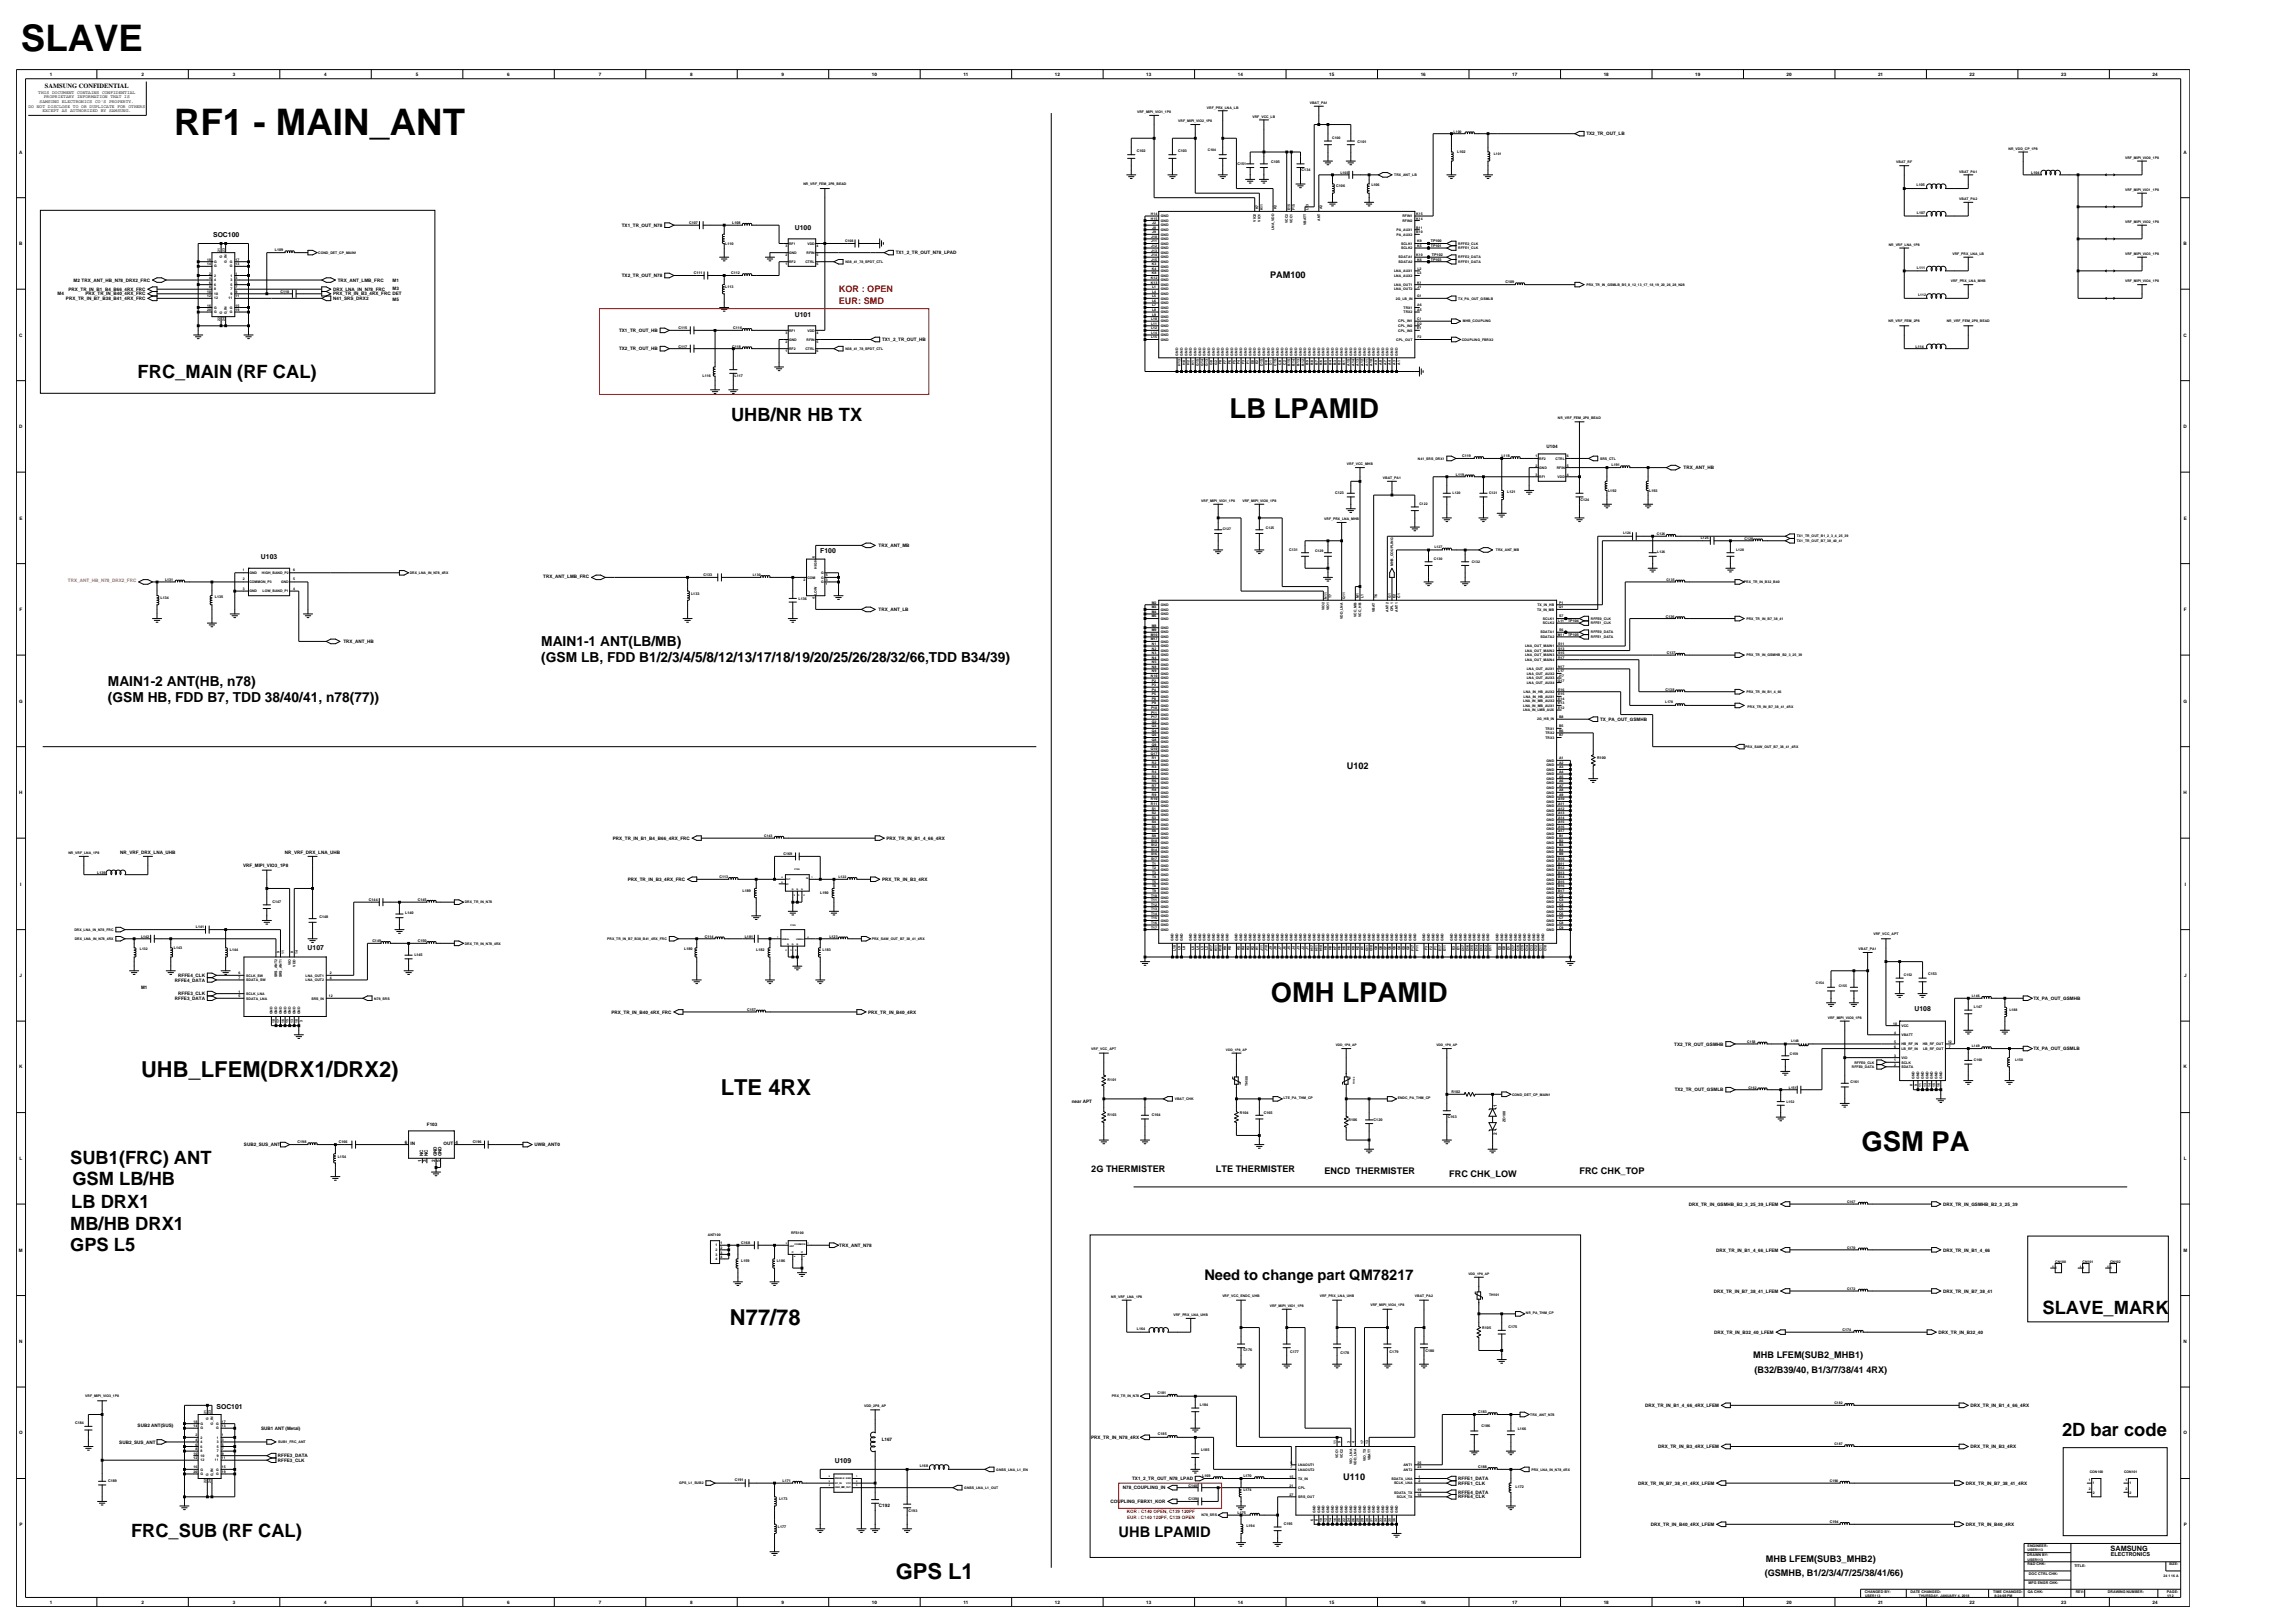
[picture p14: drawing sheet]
<svg xmlns="http://www.w3.org/2000/svg" width="420mm" height="297mm" viewBox="0 0 420 297" stroke-linecap="round" stroke-linejoin="round" font-family="sans-serif">
<defs><g id="words">
<g font-size="6.7">
<text x="3.8" y="9.4">SLAVE</text>
<text x="31.9" y="24.7">RF1 - MAIN_ANT</text>
</g>
<g font-size="5">
<text x="225" y="76.6">LB LPAMID</text>
<text x="232.6" y="183.3">OMH LPAMID</text>
<text x="340.7" y="210.6">GSM PA</text>
</g>
<g font-size="4">
<text x="25.8" y="197.1">UHB_LFEM(DRX1/DRX2)</text>
<text x="131.9" y="200.4">LTE 4RX</text>
<text x="133.6" y="242.5">N77/78</text>
<text x="163.9" y="289">GPS L1</text>
</g>
<g font-size="3.4">
<text x="25.2" y="69.3">FRC_MAIN (RF CAL)</text>
<text x="133.8" y="77">UHB/NR HB TX</text>
<text x="12.8" y="213">SUB1(FRC) ANT</text>
<text x="13" y="221">LB DRX1</text>
<text x="13.2" y="216.8">GSM LB/HB</text>
<text x="12.8" y="225.1">MB/HB DRX1</text>
<text x="12.8" y="228.9">GPS L5</text>
<text x="373.8" y="240.4">SLAVE_MARK</text>
<text x="377.4" y="262.8">2D bar code</text>
<text x="24" y="281.2">FRC_SUB (RF CAL)</text>
</g>
<g font-size="2.7">
<text x="220.4" y="234.1">Need to change part QM78217</text>
<text x="204.7" y="281.2">UHB LPAMID</text>
</g>
<g font-size="2.5">
<text x="99" y="118.2">MAIN1-1 ANT(LB/MB)</text>
<text x="19.7" y="125.5">MAIN1-2 ANT(HB, n78)</text>
<text x="99" y="121.1">(GSM LB, FDD B1/2/3/4/5/8/12/13/17/18/19/20/25/26/28/32/66,TDD B34/39)</text>
<text x="19.7" y="128.5">(GSM HB, FDD B7, TDD 38/40/41, n78(77))</text>
</g>
<g font-size="1.7" fill="#f00">
<text x="153.5" y="53.5">KOR : OPEN</text>
<text x="153.5" y="55.6">EUR: SMD</text>
</g>
<g font-size="1.7">
<text x="232.4" y="50.8">PAM100</text>
<text x="246.5" y="140.8">U102</text>
<text x="199.7" y="214.5">2G THERMISTER</text>
<text x="222.5" y="214.5">LTE THERMISTER</text>
<text x="242.4" y="214.9">ENCD THERMISTER</text>
<text x="265.2" y="215.3">FRC CHK_LOW</text>
<text x="289" y="214.9">FRC CHK_TOP</text>
<text x="320.9" y="248.6">MHB LFEM(SUB2_MHB1)</text>
<text x="321.1" y="251.3">(B32/B39/40, B1/3/7/38/41 4RX)</text>
<text x="245.8" y="270.7">U110</text>
<text x="323.2" y="285.8">MHB LFEM(SUB3_MHB2)</text>
<text x="323" y="288.3">(GSMHB, B1/2/3/4/7/25/38/41/66)</text>
</g>
<g font-size="1.3">
<text x="39" y="43.3">SOC100</text>
<text x="145.5" y="42.1">U100</text>
<text x="145.5" y="58">U101</text>
<text x="150.1" y="101.3">F100</text>
<text x="47.8" y="102.3">U103</text>
<text x="56.3" y="173.9">U107</text>
<text x="350.4" y="185">U108</text>
<text x="39.6" y="257.8">SOC101</text>
<text x="152.8" y="267.6">U109</text>
<text x="386.2" y="283.8">SAMSUNG</text>
</g>
<text font-size="1.2" x="8.2" y="16.2">SAMSUNG CONFIDENTIAL</text>
<text font-size="1" x="386.3" y="284.7">ELECTRONICS</text>
<g font-size=".8">
<text x="7" y="17.2">THIS DOCUMENT CONTAINS CONFIDENTIAL</text>
<text x="9.1" y="13.9">1</text>
<text x="25.9" y="13.9">2</text>
<text x="42.6" y="13.9">3</text>
<text x="59.3" y="13.9">4</text>
<text x="76.1" y="13.9">5</text>
<text x="92.8" y="13.9">6</text>
<text x="109.6" y="13.9">7</text>
<text x="126.3" y="13.9">8</text>
<text x="143" y="13.9">9</text>
<text x="159.5" y="13.9">10</text>
<text x="176.3" y="13.9">11</text>
<text x="193" y="13.9">12</text>
<text x="209.8" y="13.9">13</text>
<text x="226.5" y="13.9">14</text>
<text x="243.3" y="13.9">15</text>
<text x="260" y="13.9">16</text>
<text x="276.7" y="13.9">17</text>
<text x="293.5" y="13.9">18</text>
<text x="310.2" y="13.9">19</text>
<text x="327" y="13.9">20</text>
<text x="343.7" y="13.9">21</text>
<text x="360.4" y="13.9">22</text>
<text x="377.2" y="13.9">23</text>
<text x="393.9" y="13.9">24</text>
<text x="5.2" y="19.7">DO NOT DISCLOSE TO OR DUPLICATE FOR OTHERS</text>
<text x="7.3" y="18.8">SAMSUNG ELECTRONICS CO'S PROPERTY.</text>
<text x="7.8" y="20.5">EXCEPT AS AUTHORIZED BY SAMSUNG.</text>
<text x="8" y="18">PROPRIETARY INFORMATION THAT IS</text>
<text x="3.5" y="28.1">A</text>
<text x="290.3" y="24.8">TX2_TR_OUT_LB</text>
<text x="399.6" y="28.1">A</text>
<text x="113.8" y="41.5">TX1_TR_OUT_N78</text>
<text x="3.5" y="44.9">B</text>
<text x="163.9" y="46.5">TX1_2_TR_OUT_N78_LPAD</text>
<text x="399.6" y="44.9">B</text>
<text x="10.5" y="54">M4</text>
<text x="12.5" y="53.2">PRX_TR_IN_B1_B4_B66_4RX_FRC</text>
<text x="13.5" y="51.7">M2 TRX_ANT_HB_N78_DRX2_FRC</text>
<text x="61" y="53.2">DRX_LNA_IN_N78_FRC</text>
<text x="61.8" y="51.5">TRX_ANT_LMB_FRC</text>
<text x="71.8" y="53.1">M3</text>
<text x="71.8" y="51.7">M1</text>
<text x="113.8" y="50.7">TX2_TR_OUT_N78</text>
<text x="12.1" y="54.9">PRX_TR_IN_B7_B38_B41_4RX_FRC</text>
<text x="15.6" y="54.1">PRX_TR_IN_B40_4RX_FRC</text>
<text x="61" y="54.9">N41_SRS_DRX2</text>
<text x="61" y="54.1">PRX_TR_IN_B3_4RX_FRC DET</text>
<text x="71.8" y="55">M5</text>
<text x="3.5" y="61.6">C</text>
<text x="113.3" y="64.1">TX2_TR_OUT_HB</text>
<text x="113.3" y="60.8">TX1_TR_OUT_HB</text>
<text x="161.4" y="62.4">TX1_2_TR_OUT_HB</text>
<text x="399.6" y="61.6">C</text>
<text x="3.5" y="78.3">D</text>
<text x="283" y="82.1">U104</text>
<text x="399.6" y="78.3">D</text>
<text x="308.1" y="85.9">TRX_ANT_HB</text>
<text x="3.5" y="95.1">E</text>
<text x="399.6" y="95.1">E</text>
<text x="160.8" y="100.1">TRX_ANT_MB</text>
<text x="99.4" y="105.7">TRX_ANT_LMB_FRC</text>
<text x="3.6" y="111.8">F</text>
<text x="160.8" y="111.8">TRX_ANT_LB</text>
<text x="399.7" y="111.8">F</text>
<text x="62.8" y="117.7">TRX_ANT_HB</text>
<text x="3.5" y="128.6">G</text>
<text x="292.8" y="131.9">TX_PA_OUT_GSMHB</text>
<text x="399.6" y="128.6">G</text>
<text x="3.5" y="145.3">H</text>
<text x="399.6" y="145.3">H</text>
<text x="112.1" y="153.7">PRX_TR_IN_B1_B4_B66_4RX_FRC</text>
<text x="162.2" y="153.7">PRX_TR_IN_B1_4_66_4RX</text>
<text x="22" y="156.3">NR_VRF_DRX_LNA_UHB</text>
<text x="44.5" y="158.7">VRF_MIPI_VIO3_1P8</text>
<text x="52.1" y="156.3">NR_VRF_DRX_LNA_UHB</text>
<text x="114.9" y="161.2">PRX_TR_IN_B3_4RX_FRC</text>
<text x="161.4" y="161.2">PRX_TR_IN_B3_4RX</text>
<text x="3.7" y="162">I</text>
<text x="399.8" y="162">I</text>
<text x="3.6" y="178.8">J</text>
<text x="32" y="179.6">RFFE4_DATA</text>
<text x="32.6" y="178.8">RFFE4_CLK</text>
<text x="399.7" y="178.8">J</text>
<text x="25.8" y="181">M1</text>
<text x="32" y="183">RFFE3_DATA</text>
<text x="32.6" y="182.1">RFFE3_CLK</text>
<text x="111.9" y="185.5">PRX_TR_IN_B40_4RX_FRC</text>
<text x="158.9" y="185.5">PRX_TR_IN_B40_4RX</text>
<text x="372.1" y="183">TX_PA_OUT_GSMHB</text>
<text x="306.4" y="191.3">TX2_TR_OUT_GSMHB</text>
<text x="3.5" y="195.5">K</text>
<text x="372.1" y="192.2">TX_PA_OUT_GSMLB</text>
<text x="399.6" y="195.5">K</text>
<text x="196.1" y="201.9">near APT</text>
<text x="273.9" y="202.5" transform="rotate(-90 273.9 202.5)">1</text>
<text x="306.5" y="199.7">TX2_TR_OUT_GSMLB</text>
<text x="44.6" y="209.7">SUB2_SUS_ANT</text>
<text x="74.1" y="209.3">6</text>
<text x="75.1" y="209.6">IN</text>
<text x="78.1" y="206">F103</text>
<text x="81.2" y="209.6">OUT</text>
<text x="83.3" y="209.3">4</text>
<text x="97.8" y="209.7">UWB_ANT0</text>
<text x="273.9" y="207.6" transform="rotate(-90 273.9 207.6)">2</text>
<text x="3.6" y="212.3">L</text>
<text x="77.1" y="212.6" transform="rotate(-90 77.1 212.6)">1</text>
<text x="77.4" y="211.6" transform="rotate(-90 77.4 211.6)">NC</text>
<text x="78" y="212.6" transform="rotate(-90 78 212.6)">3</text>
<text x="78.3" y="211.6" transform="rotate(-90 78.3 211.6)">NC</text>
<text x="79.6" y="212.6" transform="rotate(-90 79.6 212.6)">2</text>
<text x="79.9" y="211.6" transform="rotate(-90 79.9 211.6)">GND</text>
<text x="80.5" y="212.6" transform="rotate(-90 80.5 212.6)">5</text>
<text x="80.8" y="211.6" transform="rotate(-90 80.8 211.6)">GND</text>
<text x="399.7" y="212.3">L</text>
<text x="309.1" y="220.6">DRX_TR_IN_GSMHB_B2_3_25_39_LFEM</text>
<text x="355.6" y="220.6">DRX_TR_IN_GSMHB_B2_3_25_39</text>
<text x="3.5" y="229">M</text>
<text x="153.6" y="228.2">TRX_ANT_N78</text>
<text x="314.1" y="229">DRX_TR_IN_B1_4_66_LFEM</text>
<text x="355.6" y="229">DRX_TR_IN_B1_4_66</text>
<text x="399.6" y="229">M</text>
<text x="313.6" y="236.5">DRX_TR_IN_B7_38_41_LFEM</text>
<text x="355.6" y="236.5">DRX_TR_IN_B7_38_41</text>
<text x="3.5" y="245.7">N</text>
<text x="313.7" y="244.1">DRX_TR_IN_B32_40_LFEM</text>
<text x="354.8" y="244.1">DRX_TR_IN_B32_40</text>
<text x="399.6" y="245.7">N</text>
<text x="301.1" y="257.5">DRX_TR_IN_B1_4_66_4RX_LFEM</text>
<text x="360.6" y="257.5">DRX_TR_IN_B1_4_66_4RX</text>
<text x="3.5" y="262.5">O</text>
<text x="25.2" y="261.1">SUB2 ANT(SUS)</text>
<text x="47.8" y="261.8">SUB1 ANT (Metal)</text>
<text x="161.4" y="263.7">L167</text>
<text x="199.7" y="263.3">PRX_TR_IN_N78_4RX</text>
<text x="399.6" y="262.5">O</text>
<text x="21.8" y="264.2">SUB2_SUS_ANT</text>
<text x="50.8" y="267.5">RFFE3_CLK</text>
<text x="50.9" y="266.7">RFFE3_DATA</text>
<text x="303.4" y="265">DRX_TR_IN_B3_4RX_LFEM</text>
<text x="360.6" y="265">DRX_TR_IN_B3_4RX</text>
<text x="160.9" y="275.8">C192</text>
<text x="203.2" y="275">COUPLING_FBRX1_KOR</text>
<text x="205.5" y="272.5">N78_COUPLING_IN</text>
<text x="207.2" y="270.8">TX1_2_TR_OUT_N78_LPAD</text>
<text x="266.9" y="270.8">RFFE1_DATA</text>
<text x="266.9" y="274.2">RFFE4_CLK</text>
<text x="266.9" y="273.4">RFFE4_DATA</text>
<text x="266.9" y="271.7">RFFE1_CLK</text>
<text x="299.8" y="271.7">DRX_TR_IN_B7_38_41_4RX_LFEM</text>
<text x="359.8" y="271.7">DRX_TR_IN_B7_38_41_4RX</text>
<text x="3.5" y="279.2">P</text>
<text x="302.1" y="279.2">DRX_TR_IN_B40_4RX_LFEM</text>
<text x="359.8" y="279.2">DRX_TR_IN_B40_4RX</text>
<text x="399.6" y="279.2">P</text>
<text x="9.1" y="293.5">1</text>
<text x="25.9" y="293.5">2</text>
<text x="42.6" y="293.5">3</text>
<text x="59.3" y="293.5">4</text>
<text x="76.1" y="293.5">5</text>
<text x="92.8" y="293.5">6</text>
<text x="109.6" y="293.5">7</text>
<text x="126.3" y="293.5">8</text>
<text x="143" y="293.5">9</text>
<text x="159.5" y="293.5">10</text>
<text x="176.3" y="293.5">11</text>
<text x="193" y="293.5">12</text>
<text x="209.8" y="293.5">13</text>
<text x="226.5" y="293.5">14</text>
<text x="243.3" y="293.5">15</text>
<text x="260" y="293.5">16</text>
<text x="276.7" y="293.5">17</text>
<text x="293.5" y="293.5">18</text>
<text x="310.2" y="293.5">19</text>
<text x="327" y="293.5">20</text>
<text x="343.7" y="293.5">21</text>
<text x="360.4" y="293.5">22</text>
<text x="377.2" y="293.5">23</text>
<text x="393.9" y="293.5">24</text>
</g>
<text font-size=".8" fill="#cc7f32" x="12.4" y="106.6">TRX_ANT_HB_N78_DRX2_FRC</text>
<g font-size=".8" fill="#f00">
<text x="206.2" y="276.9">KOR : C140 OPEN, C139 120PF</text>
<text x="206.2" y="278">EUR : C140 120PF, C139 OPEN</text>
</g>
<g font-size=".7">
<text x="208.1" y="27.8">C102</text>
<text x="215.6" y="27.8">C103</text>
<text x="232.6" y="29.9">C105</text>
<text x="248.5" y="26.1">C101</text>
<text x="266.7" y="28.1">L102</text>
<text x="226.5" y="30.1">C151</text>
<text x="238.2" y="31.4">C134</text>
<text x="244.5" y="34.3">C106</text>
<text x="251" y="34.1">L106</text>
<text x="350.7" y="34.1">L105</text>
<text x="371.7" y="31.8">L104</text>
<text x="126.1" y="41">C107</text>
<text x="134" y="41">L108</text>
<text x="350.8" y="39.1">L107</text>
<text x="50.3" y="46">L109</text>
<text x="132.7" y="44.7">L110</text>
<text x="261.8" y="45.2">TP101</text>
<text x="261.8" y="44.4">TP100</text>
<text x="261.8" y="47.7">TP103</text>
<text x="262.1" y="46.9">TP102</text>
<text x="51.3" y="53.6">C110</text>
<text x="127" y="50.2">C111</text>
<text x="132.7" y="52.7">L113</text>
<text x="133.8" y="50.2">C112</text>
<text x="275.5" y="51.9">C109</text>
<text x="350.8" y="49.2">L111</text>
<text x="124.2" y="60.2">C115</text>
<text x="124.2" y="63.6">C117</text>
<text x="134" y="63.6">C118</text>
<text x="134.2" y="60.2">C116</text>
<text x="350.6" y="63.6">L114</text>
<text x="128.6" y="69">L116</text>
<text x="134.4" y="69">L117</text>
<text x="267.6" y="83.5">C119</text>
<text x="274.8" y="83.5">L118</text>
<text x="266.5" y="87">L119</text>
<text x="294.3" y="90">L192</text>
<text x="294.9" y="85.4">L191</text>
<text x="301.8" y="90">L193</text>
<text x="244.4" y="90.4">C123</text>
<text x="275.8" y="90.2">L121</text>
<text x="289.3" y="91.6">C124</text>
<text x="235.9" y="100.9">C131</text>
<text x="319.3" y="98.7">C128</text>
<text x="30.2" y="106.3">L131</text>
<text x="128.8" y="105.4">C133</text>
<text x="29.4" y="109.6">L134</text>
<text x="39.3" y="109.4">L135</text>
<text x="126.5" y="108.8">L133</text>
<text x="146.1" y="109.8">L136</text>
<text x="287" y="113.9">TP104</text>
<text x="304.9" y="113">C136</text>
<text x="287" y="116.4">TP105</text>
<text x="305" y="119.7">C137</text>
<text x="304.8" y="126.4">C138</text>
<text x="292.3" y="138.9">R100</text>
<text x="17.8" y="159.9">L139</text>
<text x="131.7" y="160.7">C113</text>
<text x="143.4" y="156.5">C169</text>
<text x="49.9" y="165.3">C147</text>
<text x="67.5" y="164.9">C144</text>
<text x="74.2" y="167.2">L140</text>
<text x="76.4" y="164.9">C145</text>
<text x="135.9" y="163.2">L189</text>
<text x="150.1" y="163.6">L190</text>
<text x="25.8" y="171.6">L142</text>
<text x="31.8" y="173.7">L143</text>
<text x="35.9" y="169.9">L141</text>
<text x="42.1" y="173.9">L144</text>
<text x="58.5" y="168">C148</text>
<text x="68.1" y="172.4">C149</text>
<text x="76.4" y="172.4">C150</text>
<text x="125.2" y="173.9">L180</text>
<text x="129" y="171.6">C114</text>
<text x="136.3" y="171.6">L181</text>
<text x="151.8" y="171.6">L123</text>
<text x="75.8" y="174.9">L145</text>
<text x="138.4" y="174.1">L182</text>
<text x="150.5" y="174.1">L183</text>
<text x="352.9" y="178.5">C153</text>
<text x="136.7" y="185">C157</text>
<text x="361.2" y="184.5">L147</text>
<text x="202.7" y="197.8">R101</text>
<text x="226.9" y="203.8">R104</text>
<text x="231.3" y="203.8">C165</text>
<text x="265.6" y="200">R102</text>
<text x="338.6" y="198.1">C161</text>
<text x="54.5" y="209.2">C198</text>
<text x="62" y="209.2">C166</text>
<text x="86.5" y="209.2">C196</text>
<text x="202.7" y="204.3">R103</text>
<text x="210.8" y="204.2">C164</text>
<text x="246.8" y="205.1">R106</text>
<text x="251.4" y="205.1">C120</text>
<text x="265" y="204.6">C163</text>
<text x="275.5" y="205.4" transform="rotate(-90 275.5 205.4)">ZD100</text>
<text x="61.8" y="211.9">L154</text>
<text x="135.7" y="227.6">C168</text>
<text x="135.7" y="231">L159</text>
<text x="142.2" y="231">L186</text>
<text x="208.1" y="243.4">L164</text>
<text x="271.3" y="243.1">R105</text>
<text x="276.1" y="242.9">C175</text>
<text x="337.2" y="243.6">C174</text>
<text x="227.5" y="247.2">C176</text>
<text x="236.1" y="247.5">C177</text>
<text x="245.3" y="247.7">C178</text>
<text x="254.3" y="247.5">C179</text>
<text x="260.9" y="247.3">C180</text>
<text x="211.8" y="255.1">C181</text>
<text x="219.6" y="257.4">L184</text>
<text x="13.7" y="260.6">C184</text>
<text x="211.9" y="262.7">C185</text>
<text x="270.5" y="258.5">C183</text>
<text x="271.1" y="261.2">C186</text>
<text x="277.8" y="261.6">L166</text>
<text x="168.3" y="268.5">L168</text>
<text x="219.8" y="265.5">L185</text>
<text x="270.5" y="268.7">C188</text>
<text x="19.8" y="271.2">C189</text>
<text x="134.5" y="271">C191</text>
<text x="142.6" y="274.5">L173</text>
<text x="143.2" y="271.2">L171</text>
<text x="217.5" y="272">C140</text>
<text x="217.5" y="274.5">C139</text>
<text x="220" y="270.3">L169</text>
<text x="227.5" y="272.9">L174</text>
<text x="227.5" y="270.3">L170</text>
<text x="277.3" y="272.2">L172</text>
<text x="142.4" y="279.5">L177</text>
<text x="166.3" y="276.6">C193</text>
<text x="226.5" y="277">L175</text>
<text x="228.1" y="279.4">L194</text>
<text x="234.9" y="279">C195</text>
<text x="334.9" y="278.7">C194</text>
<text x="371" y="284.8">DRAWN BY:</text>
<text x="371.1" y="283.1">ENGINEER:</text>
<text x="371.1" y="286.4">R&amp;D CHK:</text>
<text x="379.6" y="286.7">TITLE:</text>
<text x="397" y="286.4">SIZE:</text>
<text x="341.3" y="291.5">CHANGED BY:</text>
<text x="349.6" y="291.5">DATE CHANGED:</text>
<text x="364.8" y="291.5">TIME CHANGED:</text>
<text x="371.1" y="291.5">QA CHK:</text>
<text x="371.2" y="289.8">MFG ENGR CHK:</text>
<text x="371.3" y="288.1">DOC CTRL CHK:</text>
<text x="379.9" y="291.5">REV:</text>
<text x="385.7" y="291.5">DRAWING NUMBER:</text>
<text x="396.6" y="291.5">PAGE:</text>
</g>
<g font-size=".6">
<text x="208.1" y="20.7">VRF_MIPI_VIO1_1P8</text>
<text x="215.6" y="22.4">VRF_MIPI_VIO2_1P8</text>
<text x="220.9" y="19.9">VRF_PRX_LNA_LB</text>
<text x="229.2" y="21.6">VRF_VCC_LB</text>
<text x="239.7" y="19">VBAT_PA1</text>
<text x="221.1" y="27.6">C104</text>
<text x="243.8" y="25.5">C100</text>
<text x="266" y="24.3">L100</text>
<text x="273.4" y="28.4">L101</text>
<text x="347" y="29.9">VBAT_RF</text>
<text x="367.6" y="27.4">NR_VDD_CP_1P8</text>
<text x="388.9" y="29.1">VRF_MIPI_VIO0_1P8</text>
<text x="147" y="33.9">NR_VRF_FEM_2P8_BEAD</text>
<text x="245.3" y="31.8">L103</text>
<text x="255.2" y="32.2">TRX_ANT_LB</text>
<text x="358.5" y="31.6">VBAT_PA1</text>
<text x="388.9" y="34.9">VRF_MIPI_VIO1_1P8</text>
<text x="210.6" y="39.3">H14</text>
<text x="210.6" y="40.2">H15</text>
<text x="210.9" y="41">J2</text>
<text x="210.9" y="41.9">J8</text>
<text x="212.5" y="41.4">GND</text>
<text x="212.5" y="39.8">GND</text>
<text x="212.5" y="40.6">GND</text>
<text x="229.9" y="40.6" transform="rotate(-90 229.9 40.6)">VIO2</text>
<text x="230.3" y="38.3" transform="rotate(-90 230.3 38.3)">K7</text>
<text x="230.7" y="40.6" transform="rotate(-90 230.7 40.6)">VIO1</text>
<text x="231.1" y="38.4" transform="rotate(-90 231.1 38.4)">K11</text>
<text x="233.6" y="38.3" transform="rotate(-90 233.6 38.3)">K2</text>
<text x="235.7" y="40.8" transform="rotate(-90 235.7 40.8)">VCC2</text>
<text x="236.1" y="38.4" transform="rotate(-90 236.1 38.4)">E15</text>
<text x="236.6" y="40.8" transform="rotate(-90 236.6 40.8)">VCC1</text>
<text x="237" y="38.4" transform="rotate(-90 237 38.4)">F15</text>
<text x="239.1" y="41.2" transform="rotate(-90 239.1 41.2)">VBATT</text>
<text x="239.5" y="38.4" transform="rotate(-90 239.5 38.4)">L13</text>
<text x="241.6" y="40.4" transform="rotate(-90 241.6 40.4)">ANT</text>
<text x="242" y="38.3" transform="rotate(-90 242 38.3)">A2</text>
<text x="256.7" y="40.6">RFIN2</text>
<text x="256.7" y="39.8">RFIN1</text>
<text x="259.2" y="40.2">K14</text>
<text x="259.2" y="39.3">K15</text>
<text x="259.2" y="41.9">B11</text>
<text x="358.5" y="36.6">VBAT_PA2</text>
<text x="388.9" y="40.8">VRF_MIPI_VIO2_1P8</text>
<text x="37.9" y="47.7">18</text>
<text x="40.3" y="46.1" transform="rotate(-90 40.3 46.1)">21</text>
<text x="40.7" y="47.1" transform="rotate(-90 40.7 47.1)">G</text>
<text x="41.1" y="46.1" transform="rotate(-90 41.1 46.1)">23</text>
<text x="43.1" y="47.7">17</text>
<text x="58.2" y="46.5">COND_DET_CP_MAIN1</text>
<text x="143.7" y="46.8">2</text>
<text x="143.7" y="45.2">3</text>
<text x="144.4" y="46.5">GND</text>
<text x="144.4" y="44.8">RF1</text>
<text x="147.6" y="46.5">RFIN</text>
<text x="147.8" y="44.8">VDD</text>
<text x="149.4" y="46.8">5</text>
<text x="149.4" y="45.2">4</text>
<text x="154.7" y="44.3">C108</text>
<text x="210.7" y="46">J13</text>
<text x="210.7" y="46.9">J14</text>
<text x="210.7" y="47.7">J15</text>
<text x="210.7" y="43.5">J10</text>
<text x="210.7" y="44.4">J11</text>
<text x="210.7" y="45.2">J12</text>
<text x="210.9" y="42.7">J9</text>
<text x="212.5" y="46.5">GND</text>
<text x="212.5" y="47.3">GND</text>
<text x="212.5" y="42.3">GND</text>
<text x="212.5" y="43.1">GND</text>
<text x="212.5" y="43.9">GND</text>
<text x="212.5" y="44.8">GND</text>
<text x="212.5" y="45.6">GND</text>
<text x="233.2" y="42.1" transform="rotate(-90 233.2 42.1)">LNA_VDD</text>
<text x="255.6" y="43.1">PA_AUX2</text>
<text x="255.6" y="42.3">PA_AUX1</text>
<text x="256" y="47.3">SDATA1</text>
<text x="256.4" y="45.6">SCLK2</text>
<text x="256.4" y="44.8">SCLK1</text>
<text x="259.2" y="46.9">K10</text>
<text x="259.2" y="42.7">B10</text>
<text x="259.4" y="45.2">K5</text>
<text x="259.4" y="47.7">K6</text>
<text x="259.4" y="44.4">K9</text>
<text x="266.9" y="47.3">RFFE2_DATA</text>
<text x="266.9" y="45.6">RFFE1_CLK</text>
<text x="266.9" y="44.8">RFFE2_CLK</text>
<text x="345.7" y="45">NR_VRF_LNA_1P8</text>
<text x="357.3" y="46.7">VRF_PRX_LNA_LB</text>
<text x="388.9" y="46.7">VRF_MIPI_VIO3_1P8</text>
<text x="37.9" y="48.6">14</text>
<text x="37.9" y="53.6">10</text>
<text x="38.3" y="51.1">4</text>
<text x="38.3" y="51.9">6</text>
<text x="38.3" y="52.8">8</text>
<text x="38.3" y="50.2">2</text>
<text x="39.2" y="52.3">6</text>
<text x="39.2" y="53.1">8</text>
<text x="39.2" y="50.6">2</text>
<text x="39.2" y="51.5">4</text>
<text x="39.2" y="48.9">G</text>
<text x="39.2" y="48.1">G</text>
<text x="39.2" y="54">10</text>
<text x="41.5" y="48.1" transform="rotate(-90 41.5 48.1)">G_IN</text>
<text x="42.1" y="48.9">G</text>
<text x="42.1" y="48.1">G</text>
<text x="42.2" y="52.3">5</text>
<text x="42.2" y="53.1">7</text>
<text x="42.2" y="54">9</text>
<text x="42.2" y="51.5">3</text>
<text x="42.2" y="50.6">1</text>
<text x="43.1" y="48.6">13</text>
<text x="43.1" y="51.9">5</text>
<text x="43.1" y="52.8">7</text>
<text x="43.1" y="53.6">9</text>
<text x="43.1" y="51.1">3</text>
<text x="43.1" y="50.2">1</text>
<text x="143.7" y="48.5">1</text>
<text x="144.4" y="48.1">RF2</text>
<text x="147.4" y="48.1">CTRL</text>
<text x="149.4" y="48.5">6</text>
<text x="154.7" y="48.1">N38_41_78_SPDT_CTL</text>
<text x="210.6" y="51.1">K12</text>
<text x="210.6" y="51.9">K13</text>
<text x="210.8" y="50.2">K8</text>
<text x="210.8" y="48.5">K3</text>
<text x="210.8" y="49.4">K4</text>
<text x="210.8" y="53.6">L4</text>
<text x="210.8" y="52.7">L1</text>
<text x="212.5" y="54">GND</text>
<text x="212.5" y="50.6">GND</text>
<text x="212.5" y="53.1">GND</text>
<text x="212.5" y="51.5">GND</text>
<text x="212.5" y="52.3">GND</text>
<text x="212.5" y="49">GND</text>
<text x="212.5" y="49.8">GND</text>
<text x="212.5" y="48.1">GND</text>
<text x="255.1" y="49.8">LNA_AUX1</text>
<text x="255.1" y="50.6">LNA_AUX2</text>
<text x="255.1" y="52.3">LNA_OUT1</text>
<text x="255.1" y="53.1">LNA_OUT2</text>
<text x="256" y="48.1">SDATA2</text>
<text x="259.4" y="51.9">K1</text>
<text x="259.4" y="49.4">L2</text>
<text x="259.4" y="50.2">L3</text>
<text x="259.4" y="52.7">J1</text>
<text x="266.9" y="48.1">RFFE1_DATA</text>
<text x="290.3" y="52.3">PRX_TR_IN_GSMLB_B5_8_12_13_17_18_19_20_26_28_N28</text>
<text x="357" y="51.7">VRF_PRX_LNA_MHB</text>
<text x="388.9" y="51.7">VRF_MIPI_VIO4_1P8</text>
<text x="37.9" y="56.9">20</text>
<text x="37.9" y="54.4">12</text>
<text x="37.9" y="56.1">16</text>
<text x="39.2" y="57.3">G</text>
<text x="39.2" y="54.8">12</text>
<text x="39.2" y="56.5">G</text>
<text x="40.3" y="58.8" transform="rotate(-90 40.3 58.8)">22</text>
<text x="40.7" y="57.5" transform="rotate(-90 40.7 57.5)">G</text>
<text x="41.1" y="58.8" transform="rotate(-90 41.1 58.8)">24</text>
<text x="41.5" y="57.5" transform="rotate(-90 41.5 57.5)">G_IN</text>
<text x="41.8" y="54.8">11</text>
<text x="42.1" y="56.5">G</text>
<text x="42.1" y="57.3">G</text>
<text x="43.1" y="56.9">19</text>
<text x="43.1" y="56.1">15</text>
<text x="43.1" y="54.4">11</text>
<text x="210.7" y="58.6">L10</text>
<text x="210.7" y="59.4">L11</text>
<text x="210.8" y="55.2">L6</text>
<text x="210.8" y="56.1">L7</text>
<text x="210.8" y="56.9">L8</text>
<text x="210.8" y="57.7">L9</text>
<text x="210.8" y="54.4">L5</text>
<text x="212.5" y="55.7">GND</text>
<text x="212.5" y="56.5">GND</text>
<text x="212.5" y="57.3">GND</text>
<text x="212.5" y="58.2">GND</text>
<text x="212.5" y="54.8">GND</text>
<text x="212.5" y="59">GND</text>
<text x="212.5" y="59.8">GND</text>
<text x="255.5" y="54.8">2G_LB_IN</text>
<text x="255.9" y="59.8">CPL_IN2</text>
<text x="255.9" y="59">CPL_IN1</text>
<text x="256.9" y="56.5">TRX1</text>
<text x="256.9" y="57.3">TRX2</text>
<text x="259.3" y="54.4">G1</text>
<text x="259.4" y="59.4">D2</text>
<text x="259.4" y="58.6">C1</text>
<text x="259.4" y="56.1">A6</text>
<text x="259.4" y="56.9">A5</text>
<text x="266.9" y="54.8">TX_PA_OUT_GSMLB</text>
<text x="267.7" y="59">MHB_COUPLING</text>
<text x="345.6" y="59">NR_VRF_FEM_2P8</text>
<text x="351" y="54.2">L112</text>
<text x="356.3" y="59">NR_VRF_FEM_2P8_BEAD</text>
<text x="143.7" y="62.8">2</text>
<text x="143.7" y="61.1">3</text>
<text x="143.7" y="64.4">1</text>
<text x="144.4" y="62.4">GND</text>
<text x="144.4" y="60.7">RF1</text>
<text x="144.4" y="64">RF2</text>
<text x="147.4" y="64">CTRL</text>
<text x="147.6" y="62.4">RFIN</text>
<text x="147.8" y="60.7">VDD</text>
<text x="149.4" y="61.1">4</text>
<text x="149.4" y="64.4">6</text>
<text x="149.4" y="62.8">5</text>
<text x="154.7" y="64">N38_41_78_SPDT_CTL</text>
<text x="210.7" y="60.3">L12</text>
<text x="210.7" y="61.1">L14</text>
<text x="210.7" y="61.9">L15</text>
<text x="212.5" y="60.7">GND</text>
<text x="212.5" y="61.5">GND</text>
<text x="212.5" y="62.4">GND</text>
<text x="215.6" y="65.1" transform="rotate(-90 215.6 65.1)">GND</text>
<text x="216.5" y="65.1" transform="rotate(-90 216.5 65.1)">GND</text>
<text x="217.3" y="65.1" transform="rotate(-90 217.3 65.1)">GND</text>
<text x="218.1" y="65.1" transform="rotate(-90 218.1 65.1)">GND</text>
<text x="219" y="65.1" transform="rotate(-90 219 65.1)">GND</text>
<text x="219.8" y="65.1" transform="rotate(-90 219.8 65.1)">GND</text>
<text x="220.6" y="65.1" transform="rotate(-90 220.6 65.1)">GND</text>
<text x="221.5" y="65.1" transform="rotate(-90 221.5 65.1)">GND</text>
<text x="222.3" y="65.1" transform="rotate(-90 222.3 65.1)">GND</text>
<text x="223.2" y="65.1" transform="rotate(-90 223.2 65.1)">GND</text>
<text x="224" y="65.1" transform="rotate(-90 224 65.1)">GND</text>
<text x="224.8" y="65.1" transform="rotate(-90 224.8 65.1)">GND</text>
<text x="225.7" y="65.1" transform="rotate(-90 225.7 65.1)">GND</text>
<text x="226.5" y="65.1" transform="rotate(-90 226.5 65.1)">GND</text>
<text x="227.3" y="65.1" transform="rotate(-90 227.3 65.1)">GND</text>
<text x="228.2" y="65.1" transform="rotate(-90 228.2 65.1)">GND</text>
<text x="229" y="65.1" transform="rotate(-90 229 65.1)">GND</text>
<text x="229.9" y="65.1" transform="rotate(-90 229.9 65.1)">GND</text>
<text x="230.7" y="65.1" transform="rotate(-90 230.7 65.1)">GND</text>
<text x="231.5" y="65.1" transform="rotate(-90 231.5 65.1)">GND</text>
<text x="232.4" y="65.1" transform="rotate(-90 232.4 65.1)">GND</text>
<text x="233.2" y="65.1" transform="rotate(-90 233.2 65.1)">GND</text>
<text x="234" y="65.1" transform="rotate(-90 234 65.1)">GND</text>
<text x="234.9" y="65.1" transform="rotate(-90 234.9 65.1)">GND</text>
<text x="235.7" y="65.1" transform="rotate(-90 235.7 65.1)">GND</text>
<text x="236.6" y="65.1" transform="rotate(-90 236.6 65.1)">GND</text>
<text x="237.4" y="65.1" transform="rotate(-90 237.4 65.1)">GND</text>
<text x="238.2" y="65.1" transform="rotate(-90 238.2 65.1)">GND</text>
<text x="239.1" y="65.1" transform="rotate(-90 239.1 65.1)">GND</text>
<text x="239.9" y="65.1" transform="rotate(-90 239.9 65.1)">GND</text>
<text x="240.7" y="65.1" transform="rotate(-90 240.7 65.1)">GND</text>
<text x="241.6" y="65.1" transform="rotate(-90 241.6 65.1)">GND</text>
<text x="242.4" y="65.1" transform="rotate(-90 242.4 65.1)">GND</text>
<text x="243.3" y="65.1" transform="rotate(-90 243.3 65.1)">GND</text>
<text x="244.1" y="65.1" transform="rotate(-90 244.1 65.1)">GND</text>
<text x="244.9" y="65.1" transform="rotate(-90 244.9 65.1)">GND</text>
<text x="245.8" y="65.1" transform="rotate(-90 245.8 65.1)">GND</text>
<text x="246.6" y="65.1" transform="rotate(-90 246.6 65.1)">GND</text>
<text x="247.4" y="65.1" transform="rotate(-90 247.4 65.1)">GND</text>
<text x="248.3" y="65.1" transform="rotate(-90 248.3 65.1)">GND</text>
<text x="249.1" y="65.1" transform="rotate(-90 249.1 65.1)">GND</text>
<text x="249.9" y="65.1" transform="rotate(-90 249.9 65.1)">GND</text>
<text x="250.8" y="65.1" transform="rotate(-90 250.8 65.1)">GND</text>
<text x="251.6" y="65.1" transform="rotate(-90 251.6 65.1)">GND</text>
<text x="252.5" y="65.1" transform="rotate(-90 252.5 65.1)">GND</text>
<text x="253.3" y="65.1" transform="rotate(-90 253.3 65.1)">GND</text>
<text x="254.1" y="65.1" transform="rotate(-90 254.1 65.1)">GND</text>
<text x="255" y="65.1" transform="rotate(-90 255 65.1)">GND</text>
<text x="255.5" y="62.4">CPL_OUT</text>
<text x="255.8" y="65.1" transform="rotate(-90 255.8 65.1)">GND</text>
<text x="255.9" y="60.7">CPL_IN3</text>
<text x="259.4" y="60.3">E1</text>
<text x="259.4" y="61.9">F2</text>
<text x="267.5" y="62.4">COUPLING_FBRX2</text>
<text x="216" y="66.9" transform="rotate(-90 216 66.9)">H13</text>
<text x="216.9" y="66.7" transform="rotate(-90 216.9 66.7)">H8</text>
<text x="217.7" y="66.7" transform="rotate(-90 217.7 66.7)">H2</text>
<text x="218.6" y="66.7" transform="rotate(-90 218.6 66.7)">H1</text>
<text x="219.4" y="66.9" transform="rotate(-90 219.4 66.9)">G15</text>
<text x="220.2" y="66.9" transform="rotate(-90 220.2 66.9)">G14</text>
<text x="221.1" y="66.9" transform="rotate(-90 221.1 66.9)">G13</text>
<text x="221.9" y="66.7" transform="rotate(-90 221.9 66.7)">G8</text>
<text x="222.7" y="66.7" transform="rotate(-90 222.7 66.7)">G2</text>
<text x="223.6" y="66.7" transform="rotate(-90 223.6 66.7)">F8</text>
<text x="224.4" y="66.7" transform="rotate(-90 224.4 66.7)">F7</text>
<text x="225.2" y="66.7" transform="rotate(-90 225.2 66.7)">F6</text>
<text x="226.1" y="66.7" transform="rotate(-90 226.1 66.7)">F5</text>
<text x="226.9" y="66.7" transform="rotate(-90 226.9 66.7)">F4</text>
<text x="227.8" y="66.7" transform="rotate(-90 227.8 66.7)">F3</text>
<text x="228.6" y="66.7" transform="rotate(-90 228.6 66.7)">F1</text>
<text x="229.4" y="66.7" transform="rotate(-90 229.4 66.7)">E8</text>
<text x="230.3" y="66.7" transform="rotate(-90 230.3 66.7)">E2</text>
<text x="231.1" y="66.9" transform="rotate(-90 231.1 66.9)">D15</text>
<text x="232" y="66.7" transform="rotate(-90 232 66.7)">D8</text>
<text x="232.8" y="66.7" transform="rotate(-90 232.8 66.7)">D1</text>
<text x="233.6" y="66.9" transform="rotate(-90 233.6 66.9)">C15</text>
<text x="234.5" y="66.7" transform="rotate(-90 234.5 66.7)">C8</text>
<text x="235.3" y="66.7" transform="rotate(-90 235.3 66.7)">C2</text>
<text x="236.1" y="66.9" transform="rotate(-90 236.1 66.9)">B15</text>
<text x="237" y="66.9" transform="rotate(-90 237 66.9)">B14</text>
<text x="237.8" y="66.9" transform="rotate(-90 237.8 66.9)">B13</text>
<text x="238.7" y="66.9" transform="rotate(-90 238.7 66.9)">B12</text>
<text x="239.5" y="66.7" transform="rotate(-90 239.5 66.7)">B9</text>
<text x="240.3" y="66.7" transform="rotate(-90 240.3 66.7)">B8</text>
<text x="241.2" y="66.7" transform="rotate(-90 241.2 66.7)">B7</text>
<text x="242" y="66.7" transform="rotate(-90 242 66.7)">B6</text>
<text x="242.8" y="66.7" transform="rotate(-90 242.8 66.7)">B5</text>
<text x="243.7" y="66.7" transform="rotate(-90 243.7 66.7)">B4</text>
<text x="244.5" y="66.7" transform="rotate(-90 244.5 66.7)">B3</text>
<text x="245.3" y="66.7" transform="rotate(-90 245.3 66.7)">B2</text>
<text x="246.2" y="66.7" transform="rotate(-90 246.2 66.7)">B1</text>
<text x="247" y="66.9" transform="rotate(-90 247 66.9)">A15</text>
<text x="247.9" y="66.9" transform="rotate(-90 247.9 66.9)">A14</text>
<text x="248.7" y="66.9" transform="rotate(-90 248.7 66.9)">A13</text>
<text x="249.5" y="66.9" transform="rotate(-90 249.5 66.9)">A12</text>
<text x="250.4" y="66.9" transform="rotate(-90 250.4 66.9)">A11</text>
<text x="251.2" y="66.9" transform="rotate(-90 251.2 66.9)">A10</text>
<text x="252" y="66.7" transform="rotate(-90 252 66.7)">A9</text>
<text x="252.9" y="66.7" transform="rotate(-90 252.9 66.7)">A8</text>
<text x="253.7" y="66.7" transform="rotate(-90 253.7 66.7)">A7</text>
<text x="254.5" y="66.7" transform="rotate(-90 254.5 66.7)">A4</text>
<text x="255.4" y="66.7" transform="rotate(-90 255.4 66.7)">A3</text>
<text x="256.2" y="66.7" transform="rotate(-90 256.2 66.7)">A1</text>
<text x="285.1" y="76.6">NR_VRF_FEM_2P8_BEAD</text>
<text x="281" y="83.7">1</text>
<text x="286.7" y="83.7">6</text>
<text x="246.5" y="85.2">VRF_VCC_MHB</text>
<text x="253.1" y="87.7">VBAT_PA1</text>
<text x="259.5" y="84.1">N41_SRS_DRX1</text>
<text x="281" y="85.4">2</text>
<text x="281" y="87.1">3</text>
<text x="281.7" y="87.5">RF1</text>
<text x="281.7" y="84.1">RF2</text>
<text x="281.7" y="85.8">GND</text>
<text x="284.7" y="84.1">CTRL</text>
<text x="284.9" y="85.8">RFIN</text>
<text x="285" y="87.5">VDD</text>
<text x="286.7" y="85.4">5</text>
<text x="286.7" y="87.1">4</text>
<text x="292.8" y="84.1">SRS_CTL</text>
<text x="219.8" y="91.9">VRF_MIPI_VIO1_1P8</text>
<text x="227.4" y="91.9">VRF_MIPI_VIO0_1P8</text>
<text x="242.3" y="95.2">VRF_PRX_LNA_MHB</text>
<text x="259.8" y="92.5">C122</text>
<text x="265.8" y="90.4">L120</text>
<text x="272.5" y="90.4">C121</text>
<text x="223.8" y="96.9">C127</text>
<text x="231.7" y="96.9">C125</text>
<text x="240.7" y="101">C129</text>
<text x="262.5" y="100.3">L127</text>
<text x="273.8" y="100.9">TRX_ANT_MB</text>
<text x="297" y="97.7">L124</text>
<text x="303.2" y="97.9">C126</text>
<text x="303.3" y="101.3">L126</text>
<text x="311.3" y="98.6">L125</text>
<text x="317.7" y="100.8">L128</text>
<text x="328.8" y="98.4">TX1_TR_OUT_B1_2_3_4_25_39</text>
<text x="328.8" y="99.2">TX1_TR_OUT_B7_38_40_41</text>
<text x="44.5" y="104.5">1</text>
<text x="44.5" y="106.2">2</text>
<text x="44.5" y="107.9">3</text>
<text x="45.6" y="105">GND</text>
<text x="45.6" y="106.7">COMMON_P3</text>
<text x="47.9" y="105">HIGH_BAND_P2</text>
<text x="51.4" y="106.7">GND</text>
<text x="53.7" y="104.5">6</text>
<text x="53.7" y="107.9">4</text>
<text x="53.7" y="106.2">5</text>
<text x="75" y="105">DRX_LNA_IN_N78_4RX</text>
<text x="137.8" y="105.4">L130</text>
<text x="147.1" y="106.3">2</text>
<text x="147.8" y="105.9">COM</text>
<text x="149.1" y="102.1" transform="rotate(-90 149.1 102.1)">6</text>
<text x="149.5" y="104.1" transform="rotate(-90 149.5 104.1)">HIGH</text>
<text x="150.3" y="106.7">G</text>
<text x="150.3" y="105.9">G</text>
<text x="150.3" y="105">G</text>
<text x="151.1" y="107.1">1</text>
<text x="151.1" y="106.3">3</text>
<text x="151.1" y="105.4">5</text>
<text x="255" y="103.6" transform="rotate(-90 255 103.6)">MHB_COUPLING</text>
<text x="262.4" y="102.5">C130</text>
<text x="269.3" y="102.9">C132</text>
<text x="305" y="106.3">C135</text>
<text x="319.2" y="106.7">PRX_TR_IN_B32_B40</text>
<text x="45.6" y="108.4">GND</text>
<text x="48" y="108.4">LOW_BAND_P1</text>
<text x="149.1" y="109.5" transform="rotate(-90 149.1 109.5)">4</text>
<text x="149.5" y="108.8" transform="rotate(-90 149.5 108.8)">LOW</text>
<text x="210.8" y="110.5">M2</text>
<text x="210.8" y="111.3">M3</text>
<text x="210.8" y="112.2">M4</text>
<text x="210.8" y="113">M5</text>
<text x="212.5" y="110.9">GND</text>
<text x="212.5" y="111.7">GND</text>
<text x="212.5" y="112.6">GND</text>
<text x="212.5" y="113.4">GND</text>
<text x="242.4" y="111.7" transform="rotate(-90 242.4 111.7)">VIO2</text>
<text x="242.8" y="109.6" transform="rotate(-90 242.8 109.6)">N11</text>
<text x="243.3" y="111.7" transform="rotate(-90 243.3 111.7)">VIO1</text>
<text x="243.7" y="109.4" transform="rotate(-90 243.7 109.4)">T7</text>
<text x="245.8" y="113.3" transform="rotate(-90 245.8 113.3)">VDD_LNA</text>
<text x="246.2" y="109.6" transform="rotate(-90 246.2 109.6)">Q11</text>
<text x="248.3" y="112.9" transform="rotate(-90 248.3 112.9)">VCC_MB</text>
<text x="248.7" y="109.4" transform="rotate(-90 248.7 109.4)">M1</text>
<text x="249.1" y="112.9" transform="rotate(-90 249.1 112.9)">VCC_HB</text>
<text x="249.5" y="109.4" transform="rotate(-90 249.5 109.4)">L1</text>
<text x="251.6" y="112" transform="rotate(-90 251.6 112)">VBAT</text>
<text x="252" y="109.4" transform="rotate(-90 252 109.4)">T6</text>
<text x="254.1" y="111.9" transform="rotate(-90 254.1 111.9)">ANT2</text>
<text x="254.5" y="109.4" transform="rotate(-90 254.5 109.4)">G1</text>
<text x="255" y="111.9" transform="rotate(-90 255 111.9)">CPL1</text>
<text x="255.4" y="109.4" transform="rotate(-90 255.4 109.4)">E2</text>
<text x="255.8" y="111.9" transform="rotate(-90 255.8 111.9)">ANT1</text>
<text x="256.2" y="109.4" transform="rotate(-90 256.2 109.4)">C1</text>
<text x="281.3" y="111.7">TX_IN_MB</text>
<text x="281.4" y="110.9">TX_IN_HB</text>
<text x="282.4" y="113.4">SCLK1</text>
<text x="285.2" y="113.8">L11</text>
<text x="285.3" y="111.3">Q1</text>
<text x="285.3" y="113">S7</text>
<text x="285.3" y="110.5">P1</text>
<text x="291.1" y="113.4">RFFE0_CLK</text>
<text x="319.6" y="113.4">PRX_TR_IN_B7_38_41</text>
<text x="210.6" y="117.2">M17</text>
<text x="210.6" y="116.3">M10</text>
<text x="210.8" y="114.7">M8</text>
<text x="210.8" y="115.5">M9</text>
<text x="210.8" y="118.8">N2</text>
<text x="210.8" y="119.7">N3</text>
<text x="210.8" y="118">N1</text>
<text x="212.5" y="119.3">GND</text>
<text x="212.5" y="117.6">GND</text>
<text x="212.5" y="115.1">GND</text>
<text x="212.5" y="115.9">GND</text>
<text x="212.5" y="118.4">GND</text>
<text x="212.5" y="116.8">GND</text>
<text x="279.1" y="118.4">LNA_OUT_MAIN1</text>
<text x="279.1" y="119.3">LNA_OUT_MAIN2</text>
<text x="281.9" y="115.9">SDATA1</text>
<text x="281.9" y="116.8">SDATA2</text>
<text x="282.4" y="114.2">SCLK2</text>
<text x="285.1" y="116.3">M11</text>
<text x="285.1" y="118">S11</text>
<text x="285.1" y="118.8">S13</text>
<text x="285.1" y="119.7">S15</text>
<text x="285.3" y="115.5">S6</text>
<text x="291.1" y="114.2">RFFE1_CLK</text>
<text x="291.1" y="116.8">RFFE1_DATA</text>
<text x="291.1" y="115.9">RFFE0_DATA</text>
<text x="210.6" y="123.9">N10</text>
<text x="210.8" y="123">N9</text>
<text x="210.8" y="120.5">N4</text>
<text x="210.8" y="121.4">N5</text>
<text x="210.8" y="122.2">N8</text>
<text x="210.8" y="124.7">P2</text>
<text x="210.8" y="125.6">P3</text>
<text x="212.5" y="123.5">GND</text>
<text x="212.5" y="125.1">GND</text>
<text x="212.5" y="126">GND</text>
<text x="212.5" y="124.3">GND</text>
<text x="212.5" y="120.1">GND</text>
<text x="212.5" y="120.9">GND</text>
<text x="212.5" y="121.8">GND</text>
<text x="212.5" y="122.6">GND</text>
<text x="279.1" y="120.1">LNA_OUT_MAIN3</text>
<text x="279.1" y="120.9">LNA_OUT_MAIN4</text>
<text x="279.4" y="122.6">LNA_OUT_AUX1</text>
<text x="279.4" y="123.5">LNA_OUT_AUX2</text>
<text x="279.4" y="124.3">LNA_OUT_AUX3</text>
<text x="279.4" y="125.1">LNA_OUT_AUX4</text>
<text x="285.1" y="124.7">G17</text>
<text x="285.1" y="120.5">R17</text>
<text x="285.1" y="122.2">N17</text>
<text x="285.2" y="123">L17</text>
<text x="285.2" y="123.9">J17</text>
<text x="319.6" y="120.1">PRX_TR_IN_GSMHB_B2_3_25_39</text>
<text x="210.6" y="129.7">P10</text>
<text x="210.6" y="130.6">P11</text>
<text x="210.6" y="131.4">P17</text>
<text x="210.8" y="127.2">P5</text>
<text x="210.8" y="128.1">P8</text>
<text x="210.8" y="128.9">P9</text>
<text x="210.8" y="126.4">P4</text>
<text x="212.5" y="127.7">GND</text>
<text x="212.5" y="128.5">GND</text>
<text x="212.5" y="129.3">GND</text>
<text x="212.5" y="130.2">GND</text>
<text x="212.5" y="131">GND</text>
<text x="212.5" y="131.8">GND</text>
<text x="212.5" y="126.8">GND</text>
<text x="278.7" y="130.2">LNA_IN_LMB_AUX</text>
<text x="278.8" y="129.3">LNA_IN_MB_AUX1</text>
<text x="278.8" y="128.5">LNA_IN_MB_AUX2</text>
<text x="278.8" y="127.7">LNA_IN_HB_AUX1</text>
<text x="278.8" y="126.8">LNA_IN_HB_AUX2</text>
<text x="281.3" y="131.8">2G_HB_IN</text>
<text x="285.1" y="129.7">E12</text>
<text x="285.1" y="128.9">E13</text>
<text x="285.1" y="128.1">E14</text>
<text x="285.1" y="127.2">E15</text>
<text x="285.1" y="126.4">E16</text>
<text x="285.3" y="131.4">B8</text>
<text x="304.7" y="128.7">L178</text>
<text x="319.6" y="126.8">PRX_TR_IN_B1_4_66</text>
<text x="319.8" y="129.5">PRX_TR_IN_B7_38_41_4RX</text>
<text x="210.6" y="137.3">Q10</text>
<text x="210.8" y="133.1">Q3</text>
<text x="210.8" y="133.9">Q4</text>
<text x="210.8" y="134.8">Q5</text>
<text x="210.8" y="135.6">Q8</text>
<text x="210.8" y="136.4">Q9</text>
<text x="210.8" y="132.3">Q2</text>
<text x="212.5" y="133.5">GND</text>
<text x="212.5" y="134.3">GND</text>
<text x="212.5" y="135.2">GND</text>
<text x="212.5" y="136">GND</text>
<text x="212.5" y="136.9">GND</text>
<text x="212.5" y="137.7">GND</text>
<text x="212.5" y="132.7">GND</text>
<text x="282.8" y="135.2">TRX3</text>
<text x="282.8" y="133.5">TRX1</text>
<text x="282.8" y="134.3">TRX2</text>
<text x="285.3" y="134.8">B7</text>
<text x="285.3" y="133.1">B5</text>
<text x="285.3" y="133.9">B6</text>
<text x="319.4" y="136.9">PRX_SAW_OUT_B7_38_41_4RX</text>
<text x="210.6" y="138.1">Q17</text>
<text x="210.8" y="139.8">R2</text>
<text x="210.8" y="140.6">R3</text>
<text x="210.8" y="141.5">R4</text>
<text x="210.8" y="142.3">R5</text>
<text x="210.8" y="143.1">R6</text>
<text x="210.8" y="144">R7</text>
<text x="210.8" y="138.9">R1</text>
<text x="212.5" y="140.2">GND</text>
<text x="212.5" y="141">GND</text>
<text x="212.5" y="141.9">GND</text>
<text x="212.5" y="142.7">GND</text>
<text x="212.5" y="143.5">GND</text>
<text x="212.5" y="139.4">GND</text>
<text x="212.5" y="138.5">GND</text>
<text x="283" y="140.2">GND</text>
<text x="283" y="141">GND</text>
<text x="283" y="141.9">GND</text>
<text x="283" y="142.7">GND</text>
<text x="283" y="143.5">GND</text>
<text x="283" y="139.4">GND</text>
<text x="285.3" y="139.8">A2</text>
<text x="285.3" y="140.6">A3</text>
<text x="285.3" y="141.5">A4</text>
<text x="285.3" y="142.3">A5</text>
<text x="285.3" y="143.1">A6</text>
<text x="285.3" y="144">A7</text>
<text x="285.3" y="138.9">A1</text>
<text x="210.6" y="146.5">R10</text>
<text x="210.6" y="147.3">R11</text>
<text x="210.8" y="145.6">R9</text>
<text x="210.8" y="144.8">R8</text>
<text x="210.8" y="149">S2</text>
<text x="210.8" y="149.8">S3</text>
<text x="210.8" y="148.1">S1</text>
<text x="212.5" y="149.4">GND</text>
<text x="212.5" y="146.1">GND</text>
<text x="212.5" y="148.6">GND</text>
<text x="212.5" y="144.4">GND</text>
<text x="212.5" y="145.2">GND</text>
<text x="212.5" y="146.9">GND</text>
<text x="212.5" y="147.7">GND</text>
<text x="283" y="145.2">GND</text>
<text x="283" y="146.1">GND</text>
<text x="283" y="144.4">GND</text>
<text x="283" y="146.9">GND</text>
<text x="283" y="147.7">GND</text>
<text x="283" y="148.6">GND</text>
<text x="283" y="149.4">GND</text>
<text x="285.1" y="146.5">A10</text>
<text x="285.1" y="147.3">A11</text>
<text x="285.1" y="148.1">A12</text>
<text x="285.1" y="149">A13</text>
<text x="285.1" y="149.8">A14</text>
<text x="285.3" y="144.8">A8</text>
<text x="285.3" y="145.6">A9</text>
<text x="139.9" y="153.2">C143</text>
<text x="210.6" y="154">S10</text>
<text x="210.6" y="154.9">S12</text>
<text x="210.6" y="155.7">S14</text>
<text x="210.8" y="152.3">S8</text>
<text x="210.8" y="153.2">S9</text>
<text x="210.8" y="150.7">S4</text>
<text x="210.8" y="151.5">S5</text>
<text x="212.5" y="152.8">GND</text>
<text x="212.5" y="153.6">GND</text>
<text x="212.5" y="150.2">GND</text>
<text x="212.5" y="151.1">GND</text>
<text x="212.5" y="151.9">GND</text>
<text x="212.5" y="154.4">GND</text>
<text x="212.5" y="155.3">GND</text>
<text x="283" y="154.4">GND</text>
<text x="283" y="155.3">GND</text>
<text x="283" y="153.6">GND</text>
<text x="283" y="151.9">GND</text>
<text x="283" y="152.8">GND</text>
<text x="283" y="150.2">GND</text>
<text x="283" y="151.1">GND</text>
<text x="285.1" y="151.5">A16</text>
<text x="285.1" y="152.3">A17</text>
<text x="285.1" y="150.7">A15</text>
<text x="285.3" y="154">B2</text>
<text x="285.3" y="154.9">B3</text>
<text x="285.3" y="155.7">B4</text>
<text x="285.3" y="153.2">B1</text>
<text x="12.5" y="156.3">NR_VRF_LNA_1P8</text>
<text x="153.5" y="160.7">L122</text>
<text x="210.6" y="156.5">S16</text>
<text x="210.6" y="157.4">S17</text>
<text x="210.8" y="159">T2</text>
<text x="210.8" y="159.9">T3</text>
<text x="210.8" y="160.7">T4</text>
<text x="210.8" y="161.5">T5</text>
<text x="210.8" y="158.2">T1</text>
<text x="212.5" y="159.5">GND</text>
<text x="212.5" y="160.3">GND</text>
<text x="212.5" y="161.1">GND</text>
<text x="212.5" y="162">GND</text>
<text x="212.5" y="158.6">GND</text>
<text x="212.5" y="156.9">GND</text>
<text x="212.5" y="157.8">GND</text>
<text x="212.5" y="156.1">GND</text>
<text x="283" y="156.9">GND</text>
<text x="283" y="162">GND</text>
<text x="283" y="156.1">GND</text>
<text x="283" y="157.8">GND</text>
<text x="283" y="158.6">GND</text>
<text x="283" y="159.5">GND</text>
<text x="283" y="160.3">GND</text>
<text x="283" y="161.1">GND</text>
<text x="285.1" y="161.5">B15</text>
<text x="285.1" y="157.4">B10</text>
<text x="285.1" y="158.2">B11</text>
<text x="285.1" y="159">B12</text>
<text x="285.1" y="159.9">B13</text>
<text x="285.1" y="160.7">B14</text>
<text x="285.3" y="156.5">B9</text>
<text x="85" y="165.3">DRX_TR_IN_N78</text>
<text x="210.7" y="164.1">T10</text>
<text x="210.7" y="164.9">T11</text>
<text x="210.7" y="165.7">T12</text>
<text x="210.7" y="166.6">T13</text>
<text x="210.7" y="167.4">T14</text>
<text x="210.8" y="162.4">T8</text>
<text x="210.8" y="163.2">T9</text>
<text x="212.5" y="162.8">GND</text>
<text x="212.5" y="163.6">GND</text>
<text x="212.5" y="164.5">GND</text>
<text x="212.5" y="165.3">GND</text>
<text x="212.5" y="166.1">GND</text>
<text x="212.5" y="167">GND</text>
<text x="212.5" y="167.8">GND</text>
<text x="283" y="167.8">GND</text>
<text x="283" y="164.5">GND</text>
<text x="283" y="165.3">GND</text>
<text x="283" y="166.1">GND</text>
<text x="283" y="167">GND</text>
<text x="283" y="162.8">GND</text>
<text x="283" y="163.6">GND</text>
<text x="285.1" y="162.4">B16</text>
<text x="285.1" y="163.2">B17</text>
<text x="285.3" y="167.4">C6</text>
<text x="285.3" y="164.1">C2</text>
<text x="285.3" y="164.9">C3</text>
<text x="285.3" y="165.7">C4</text>
<text x="285.3" y="166.6">C5</text>
<text x="13.6" y="170.3">DRX_LNA_IN_N78_FRC</text>
<text x="13.7" y="172">DRX_LNA_IN_N78_4RX</text>
<text x="25.6" y="173.9">L132</text>
<text x="85" y="172.8">DRX_TR_IN_N78_4RX</text>
<text x="111.1" y="172">PRX_TR_IN_B7_B38_B41_4RX_FRC</text>
<text x="159.5" y="172">PRX_SAW_OUT_B7_38_41_4RX</text>
<text x="210.7" y="168.2">T15</text>
<text x="210.7" y="169.1">T16</text>
<text x="210.7" y="169.9">T17</text>
<text x="212.5" y="168.7">GND</text>
<text x="212.5" y="169.5">GND</text>
<text x="212.5" y="170.3">GND</text>
<text x="214.8" y="172.2" transform="rotate(-90 214.8 172.2)">GND</text>
<text x="215.6" y="172.2" transform="rotate(-90 215.6 172.2)">GND</text>
<text x="216" y="173.8" transform="rotate(-90 216 173.8)">L9</text>
<text x="216.5" y="172.2" transform="rotate(-90 216.5 172.2)">GND</text>
<text x="216.9" y="173.8" transform="rotate(-90 216.9 173.8)">L8</text>
<text x="218.1" y="172.2" transform="rotate(-90 218.1 172.2)">GND</text>
<text x="218.6" y="173.8" transform="rotate(-90 218.6 173.8)">L5</text>
<text x="219" y="172.2" transform="rotate(-90 219 172.2)">GND</text>
<text x="219.4" y="173.8" transform="rotate(-90 219.4 173.8)">L4</text>
<text x="219.8" y="172.2" transform="rotate(-90 219.8 172.2)">GND</text>
<text x="220.2" y="173.8" transform="rotate(-90 220.2 173.8)">L3</text>
<text x="220.6" y="172.2" transform="rotate(-90 220.6 172.2)">GND</text>
<text x="221.1" y="173.8" transform="rotate(-90 221.1 173.8)">L2</text>
<text x="221.5" y="172.2" transform="rotate(-90 221.5 172.2)">GND</text>
<text x="222.3" y="172.2" transform="rotate(-90 222.3 172.2)">GND</text>
<text x="223.2" y="172.2" transform="rotate(-90 223.2 172.2)">GND</text>
<text x="224" y="172.2" transform="rotate(-90 224 172.2)">GND</text>
<text x="224.4" y="173.9" transform="rotate(-90 224.4 173.9)">K9</text>
<text x="224.8" y="172.2" transform="rotate(-90 224.8 172.2)">GND</text>
<text x="225.2" y="173.9" transform="rotate(-90 225.2 173.9)">K8</text>
<text x="226.5" y="172.2" transform="rotate(-90 226.5 172.2)">GND</text>
<text x="226.9" y="173.9" transform="rotate(-90 226.9 173.9)">K5</text>
<text x="227.3" y="172.2" transform="rotate(-90 227.3 172.2)">GND</text>
<text x="227.8" y="173.9" transform="rotate(-90 227.8 173.9)">K4</text>
<text x="228.2" y="172.2" transform="rotate(-90 228.2 172.2)">GND</text>
<text x="228.6" y="173.9" transform="rotate(-90 228.6 173.9)">K3</text>
<text x="229" y="172.2" transform="rotate(-90 229 172.2)">GND</text>
<text x="229.4" y="173.9" transform="rotate(-90 229.4 173.9)">K2</text>
<text x="229.9" y="172.2" transform="rotate(-90 229.9 172.2)">GND</text>
<text x="230.3" y="173.9" transform="rotate(-90 230.3 173.9)">K1</text>
<text x="230.7" y="172.2" transform="rotate(-90 230.7 172.2)">GND</text>
<text x="231.1" y="174" transform="rotate(-90 231.1 174)">J11</text>
<text x="231.5" y="172.2" transform="rotate(-90 231.5 172.2)">GND</text>
<text x="232" y="174" transform="rotate(-90 232 174)">J10</text>
<text x="232.4" y="172.2" transform="rotate(-90 232.4 172.2)">GND</text>
<text x="232.8" y="173.8" transform="rotate(-90 232.8 173.8)">J9</text>
<text x="233.2" y="172.2" transform="rotate(-90 233.2 172.2)">GND</text>
<text x="233.6" y="173.8" transform="rotate(-90 233.6 173.8)">J8</text>
<text x="234" y="172.2" transform="rotate(-90 234 172.2)">GND</text>
<text x="234.5" y="173.8" transform="rotate(-90 234.5 173.8)">J7</text>
<text x="234.9" y="172.2" transform="rotate(-90 234.9 172.2)">GND</text>
<text x="235.3" y="173.8" transform="rotate(-90 235.3 173.8)">J6</text>
<text x="235.7" y="172.2" transform="rotate(-90 235.7 172.2)">GND</text>
<text x="236.1" y="173.8" transform="rotate(-90 236.1 173.8)">J5</text>
<text x="236.6" y="172.2" transform="rotate(-90 236.6 172.2)">GND</text>
<text x="237" y="173.8" transform="rotate(-90 237 173.8)">J4</text>
<text x="237.4" y="172.2" transform="rotate(-90 237.4 172.2)">GND</text>
<text x="237.8" y="173.8" transform="rotate(-90 237.8 173.8)">J3</text>
<text x="238.2" y="172.2" transform="rotate(-90 238.2 172.2)">GND</text>
<text x="238.7" y="173.8" transform="rotate(-90 238.7 173.8)">J2</text>
<text x="239.1" y="172.2" transform="rotate(-90 239.1 172.2)">GND</text>
<text x="239.5" y="173.8" transform="rotate(-90 239.5 173.8)">J1</text>
<text x="239.9" y="172.2" transform="rotate(-90 239.9 172.2)">GND</text>
<text x="240.7" y="172.2" transform="rotate(-90 240.7 172.2)">GND</text>
<text x="241.6" y="172.2" transform="rotate(-90 241.6 172.2)">GND</text>
<text x="242.4" y="172.2" transform="rotate(-90 242.4 172.2)">GND</text>
<text x="242.8" y="173.9" transform="rotate(-90 242.8 173.9)">H9</text>
<text x="243.3" y="172.2" transform="rotate(-90 243.3 172.2)">GND</text>
<text x="243.7" y="173.9" transform="rotate(-90 243.7 173.9)">H8</text>
<text x="244.1" y="172.2" transform="rotate(-90 244.1 172.2)">GND</text>
<text x="244.5" y="173.9" transform="rotate(-90 244.5 173.9)">H7</text>
<text x="244.9" y="172.2" transform="rotate(-90 244.9 172.2)">GND</text>
<text x="245.3" y="173.9" transform="rotate(-90 245.3 173.9)">H6</text>
<text x="245.8" y="172.2" transform="rotate(-90 245.8 172.2)">GND</text>
<text x="246.2" y="173.9" transform="rotate(-90 246.2 173.9)">H5</text>
<text x="246.6" y="172.2" transform="rotate(-90 246.6 172.2)">GND</text>
<text x="247" y="173.9" transform="rotate(-90 247 173.9)">H4</text>
<text x="247.4" y="172.2" transform="rotate(-90 247.4 172.2)">GND</text>
<text x="247.9" y="173.9" transform="rotate(-90 247.9 173.9)">H3</text>
<text x="248.3" y="172.2" transform="rotate(-90 248.3 172.2)">GND</text>
<text x="248.7" y="173.9" transform="rotate(-90 248.7 173.9)">H2</text>
<text x="249.1" y="172.2" transform="rotate(-90 249.1 172.2)">GND</text>
<text x="249.5" y="173.9" transform="rotate(-90 249.5 173.9)">H1</text>
<text x="249.9" y="172.2" transform="rotate(-90 249.9 172.2)">GND</text>
<text x="250.8" y="172.2" transform="rotate(-90 250.8 172.2)">GND</text>
<text x="251.6" y="172.2" transform="rotate(-90 251.6 172.2)">GND</text>
<text x="252" y="173.9" transform="rotate(-90 252 173.9)">G9</text>
<text x="252.5" y="172.2" transform="rotate(-90 252.5 172.2)">GND</text>
<text x="252.9" y="173.9" transform="rotate(-90 252.9 173.9)">G8</text>
<text x="253.3" y="172.2" transform="rotate(-90 253.3 172.2)">GND</text>
<text x="253.7" y="173.9" transform="rotate(-90 253.7 173.9)">G7</text>
<text x="254.1" y="172.2" transform="rotate(-90 254.1 172.2)">GND</text>
<text x="254.5" y="173.9" transform="rotate(-90 254.5 173.9)">G6</text>
<text x="255" y="172.2" transform="rotate(-90 255 172.2)">GND</text>
<text x="255.4" y="173.9" transform="rotate(-90 255.4 173.9)">G5</text>
<text x="255.8" y="172.2" transform="rotate(-90 255.8 172.2)">GND</text>
<text x="256.2" y="173.9" transform="rotate(-90 256.2 173.9)">G4</text>
<text x="256.6" y="172.2" transform="rotate(-90 256.6 172.2)">GND</text>
<text x="257.1" y="173.9" transform="rotate(-90 257.1 173.9)">G3</text>
<text x="257.5" y="172.2" transform="rotate(-90 257.5 172.2)">GND</text>
<text x="257.9" y="173.9" transform="rotate(-90 257.9 173.9)">G2</text>
<text x="258.3" y="172.2" transform="rotate(-90 258.3 172.2)">GND</text>
<text x="259.1" y="172.2" transform="rotate(-90 259.1 172.2)">GND</text>
<text x="260.8" y="172.2" transform="rotate(-90 260.8 172.2)">GND</text>
<text x="261.2" y="173.8" transform="rotate(-90 261.2 173.8)">F3</text>
<text x="261.7" y="172.2" transform="rotate(-90 261.7 172.2)">GND</text>
<text x="262.1" y="173.8" transform="rotate(-90 262.1 173.8)">F2</text>
<text x="262.5" y="172.2" transform="rotate(-90 262.5 172.2)">GND</text>
<text x="262.9" y="173.8" transform="rotate(-90 262.9 173.8)">F1</text>
<text x="263.3" y="172.2" transform="rotate(-90 263.3 172.2)">GND</text>
<text x="264.2" y="172.2" transform="rotate(-90 264.2 172.2)">GND</text>
<text x="265.9" y="172.2" transform="rotate(-90 265.9 172.2)">GND</text>
<text x="266.3" y="173.8" transform="rotate(-90 266.3 173.8)">E3</text>
<text x="266.7" y="172.2" transform="rotate(-90 266.7 172.2)">GND</text>
<text x="267.1" y="173.8" transform="rotate(-90 267.1 173.8)">E1</text>
<text x="267.5" y="172.2" transform="rotate(-90 267.5 172.2)">GND</text>
<text x="268.4" y="172.2" transform="rotate(-90 268.4 172.2)">GND</text>
<text x="269.2" y="172.2" transform="rotate(-90 269.2 172.2)">GND</text>
<text x="270" y="172.2" transform="rotate(-90 270 172.2)">GND</text>
<text x="270.9" y="172.2" transform="rotate(-90 270.9 172.2)">GND</text>
<text x="271.7" y="172.2" transform="rotate(-90 271.7 172.2)">GND</text>
<text x="272.5" y="172.2" transform="rotate(-90 272.5 172.2)">GND</text>
<text x="274.2" y="172.2" transform="rotate(-90 274.2 172.2)">GND</text>
<text x="274.6" y="173.9" transform="rotate(-90 274.6 173.9)">D3</text>
<text x="275.1" y="172.2" transform="rotate(-90 275.1 172.2)">GND</text>
<text x="275.5" y="173.9" transform="rotate(-90 275.5 173.9)">D2</text>
<text x="275.9" y="172.2" transform="rotate(-90 275.9 172.2)">GND</text>
<text x="276.3" y="173.9" transform="rotate(-90 276.3 173.9)">D1</text>
<text x="276.7" y="172.2" transform="rotate(-90 276.7 172.2)">GND</text>
<text x="277.6" y="172.2" transform="rotate(-90 277.6 172.2)">GND</text>
<text x="278.4" y="172.2" transform="rotate(-90 278.4 172.2)">GND</text>
<text x="279.2" y="172.2" transform="rotate(-90 279.2 172.2)">GND</text>
<text x="280.1" y="172.2" transform="rotate(-90 280.1 172.2)">GND</text>
<text x="280.9" y="172.2" transform="rotate(-90 280.9 172.2)">GND</text>
<text x="281.7" y="172.2" transform="rotate(-90 281.7 172.2)">GND</text>
<text x="282.6" y="172.2" transform="rotate(-90 282.6 172.2)">GND</text>
<text x="283" y="168.7">GND</text>
<text x="283" y="169.5">GND</text>
<text x="283" y="170.3">GND</text>
<text x="285.3" y="168.2">C7</text>
<text x="285.3" y="169.1">C8</text>
<text x="285.3" y="169.9">C9</text>
<text x="340.1" y="173.9">VBAT_PA1</text>
<text x="342.8" y="171.2">VRF_VCC_APT</text>
<text x="43.6" y="178.3">6</text>
<text x="43.6" y="179.1">7</text>
<text x="45.1" y="178.7">SCLK_SW</text>
<text x="45.1" y="179.5">SDATA_SW</text>
<text x="50.7" y="178.9" transform="rotate(-90 50.7 178.9)">SRS_ANT2</text>
<text x="51.2" y="174.5" transform="rotate(-90 51.2 174.5)">9</text>
<text x="51.6" y="178.9" transform="rotate(-90 51.6 178.9)">SRS_ANT1</text>
<text x="52" y="174.6" transform="rotate(-90 52 174.6)">11</text>
<text x="53.2" y="176.6" transform="rotate(-90 53.2 176.6)">VIO</text>
<text x="53.7" y="174.5" transform="rotate(-90 53.7 174.5)">8</text>
<text x="54.1" y="176.9" transform="rotate(-90 54.1 176.9)">VDD</text>
<text x="54.5" y="174.6" transform="rotate(-90 54.5 174.6)">14</text>
<text x="55.9" y="178.7">LNA_OUT1</text>
<text x="55.9" y="179.5">LNA_OUT2</text>
<text x="60.4" y="178.3">2</text>
<text x="60.4" y="179.1">4</text>
<text x="215.2" y="174" transform="rotate(-90 215.2 174)">L10</text>
<text x="221.9" y="174" transform="rotate(-90 221.9 174)">K17</text>
<text x="222.7" y="174" transform="rotate(-90 222.7 174)">K11</text>
<text x="223.6" y="174" transform="rotate(-90 223.6 174)">K10</text>
<text x="240.3" y="174" transform="rotate(-90 240.3 174)">H17</text>
<text x="241.2" y="174" transform="rotate(-90 241.2 174)">H11</text>
<text x="242" y="174" transform="rotate(-90 242 174)">H10</text>
<text x="250.4" y="174.1" transform="rotate(-90 250.4 174.1)">G11</text>
<text x="251.2" y="174.1" transform="rotate(-90 251.2 174.1)">G10</text>
<text x="258.7" y="174" transform="rotate(-90 258.7 174)">F17</text>
<text x="259.6" y="174" transform="rotate(-90 259.6 174)">F11</text>
<text x="263.8" y="174" transform="rotate(-90 263.8 174)">E17</text>
<text x="264.6" y="174" transform="rotate(-90 264.6 174)">E11</text>
<text x="267.9" y="174" transform="rotate(-90 267.9 174)">D17</text>
<text x="268.8" y="174" transform="rotate(-90 268.8 174)">D16</text>
<text x="269.6" y="174" transform="rotate(-90 269.6 174)">D15</text>
<text x="270.5" y="174" transform="rotate(-90 270.5 174)">D14</text>
<text x="271.3" y="174" transform="rotate(-90 271.3 174)">D13</text>
<text x="272.1" y="174" transform="rotate(-90 272.1 174)">D12</text>
<text x="273" y="174" transform="rotate(-90 273 174)">D11</text>
<text x="277.1" y="174" transform="rotate(-90 277.1 174)">C17</text>
<text x="278" y="174" transform="rotate(-90 278 174)">C16</text>
<text x="278.8" y="174" transform="rotate(-90 278.8 174)">C15</text>
<text x="279.7" y="174" transform="rotate(-90 279.7 174)">C14</text>
<text x="280.5" y="174" transform="rotate(-90 280.5 174)">C13</text>
<text x="281.3" y="174" transform="rotate(-90 281.3 174)">C12</text>
<text x="282.2" y="174" transform="rotate(-90 282.2 174)">C11</text>
<text x="283" y="174" transform="rotate(-90 283 174)">C10</text>
<text x="348.4" y="178.7">C152</text>
<text x="43.6" y="182.5">5</text>
<text x="43.6" y="181.6">1</text>
<text x="45.1" y="182.9">SDATA_LNA</text>
<text x="45.1" y="182">SCLK_LNA</text>
<text x="49.9" y="185.6" transform="rotate(-90 49.9 185.6)">GND</text>
<text x="50.7" y="185.6" transform="rotate(-90 50.7 185.6)">GND</text>
<text x="51.6" y="185.6" transform="rotate(-90 51.6 185.6)">GND</text>
<text x="52.4" y="185.6" transform="rotate(-90 52.4 185.6)">GND</text>
<text x="53.2" y="185.6" transform="rotate(-90 53.2 185.6)">GND</text>
<text x="54.1" y="185.6" transform="rotate(-90 54.1 185.6)">GND</text>
<text x="54.9" y="185.6" transform="rotate(-90 54.9 185.6)">GND</text>
<text x="57" y="182.9">SRS_IN</text>
<text x="60.2" y="182.5">12</text>
<text x="68.5" y="182.9">N78_SRS</text>
<text x="332.3" y="180.1">C154</text>
<text x="336.5" y="180.6">C155</text>
<text x="360.9" y="182.5">L146</text>
<text x="367.7" y="185">L188</text>
<text x="50.3" y="187.2" transform="rotate(-90 50.3 187.2)">18</text>
<text x="51.2" y="187.2" transform="rotate(-90 51.2 187.2)">17</text>
<text x="52" y="187.2" transform="rotate(-90 52 187.2)">16</text>
<text x="52.8" y="187.2" transform="rotate(-90 52.8 187.2)">15</text>
<text x="53.7" y="187.2" transform="rotate(-90 53.7 187.2)">13</text>
<text x="54.5" y="187.2" transform="rotate(-90 54.5 187.2)">10</text>
<text x="55.3" y="187" transform="rotate(-90 55.3 187)">3</text>
<text x="244.4" y="191.5">VDD_1P8_AP</text>
<text x="262.9" y="191.5">VDD_1P8_AP</text>
<text x="319.8" y="190.8">C158</text>
<text x="327.8" y="190.7">L148</text>
<text x="334.5" y="186.4">VRF_MIPI_VIO0_1P8</text>
<text x="346.5" y="187.5">10</text>
<text x="346.6" y="189.2">4</text>
<text x="346.6" y="190.9">5</text>
<text x="346.6" y="191.7">6</text>
<text x="348" y="189.6">VBATT</text>
<text x="348" y="191.3">HB_RF_IN</text>
<text x="348" y="187.9">VCC</text>
<text x="351.9" y="191.3">HB_RF_OUT</text>
<text x="356.5" y="190.9">12</text>
<text x="356.7" y="191.7">7</text>
<text x="360.9" y="191.7">L149</text>
<text x="199.7" y="192.1">VRF_VCC_APT</text>
<text x="224.4" y="192.3">VDD_1P8_AP</text>
<text x="327.6" y="193.1">C159</text>
<text x="338.9" y="195.4">RFFE0_DATA</text>
<text x="339.4" y="194.6">RFFE0_CLK</text>
<text x="346.6" y="195.1">2</text>
<text x="346.6" y="193.4">3</text>
<text x="346.6" y="194.2">1</text>
<text x="348" y="195.4">SDATA</text>
<text x="348" y="193.8">VIO</text>
<text x="348" y="192.1">LB_RF_IN</text>
<text x="348" y="194.6">SCLK</text>
<text x="350.4" y="197.4" transform="rotate(-90 350.4 197.4)">GND</text>
<text x="351.2" y="197.4" transform="rotate(-90 351.2 197.4)">GND</text>
<text x="351.9" y="192.1">LB_RF_OUT</text>
<text x="352.1" y="197.4" transform="rotate(-90 352.1 197.4)">GND</text>
<text x="352.9" y="197.4" transform="rotate(-90 352.9 197.4)">GND</text>
<text x="353.7" y="197.4" transform="rotate(-90 353.7 197.4)">GND</text>
<text x="354.6" y="197.4" transform="rotate(-90 354.6 197.4)">GND</text>
<text x="355.4" y="197.4" transform="rotate(-90 355.4 197.4)">GND</text>
<text x="361.2" y="194.2">C160</text>
<text x="368.8" y="194.2">L150</text>
<text x="215" y="201.3">VBAT_CHK</text>
<text x="228.4" y="198.8" transform="rotate(-90 228.4 198.8)">TH100</text>
<text x="234.9" y="201.2">LTE_PA_THM_CP</text>
<text x="255.8" y="201.2">ENDC_PA_THM_CP</text>
<text x="276.7" y="200.5">COND_DET_CP_MAIN1</text>
<text x="320" y="199.2">C162</text>
<text x="326.9" y="201.9">L152</text>
<text x="327.4" y="199.2">L151</text>
<text x="350" y="198.7" transform="rotate(-90 350 198.7)">8</text>
<text x="350.8" y="198.7" transform="rotate(-90 350.8 198.7)">9</text>
<text x="351.7" y="198.9" transform="rotate(-90 351.7 198.9)">11</text>
<text x="352.5" y="198.9" transform="rotate(-90 352.5 198.9)">13</text>
<text x="353.3" y="198.9" transform="rotate(-90 353.3 198.9)">14</text>
<text x="354.2" y="198.9" transform="rotate(-90 354.2 198.9)">15</text>
<text x="355" y="198.9" transform="rotate(-90 355 198.9)">16</text>
<text x="338" y="220.1">C167</text>
<text x="129.5" y="226.2">ANT100</text>
<text x="131.9" y="227.7">1</text>
<text x="144.8" y="225.8">RFS100</text>
<text x="130.9" y="229.7">3</text>
<text x="130.9" y="230.6">4</text>
<text x="130.9" y="228.1">1</text>
<text x="130.9" y="228.9">2</text>
<text x="131.9" y="229.4">3</text>
<text x="131.9" y="230.2">4</text>
<text x="131.9" y="228.5">2</text>
<text x="268.7" y="233.3">VDD_1P8_AP</text>
<text x="338" y="228.5">C170</text>
<text x="375.6" y="232">1</text>
<text x="376.1" y="232.3">1</text>
<text x="376.1" y="231">CN100</text>
<text x="380.6" y="232">1</text>
<text x="381.1" y="232.3">1</text>
<text x="381.1" y="231">CN101</text>
<text x="385.6" y="232">1</text>
<text x="386.2" y="231">CN102</text>
<text x="386.2" y="232.3">1</text>
<text x="203.4" y="237.5">NR_VRF_LNA_1P8</text>
<text x="223.7" y="237.3">VRF_VCC_ENDC_UHB</text>
<text x="232.4" y="239.2">VRF_MIPI_VIO1_1P8</text>
<text x="241.5" y="237.3">VRF_PRX_LNA_UHB</text>
<text x="250.8" y="239">VRF_MIPI_VIO4_1P8</text>
<text x="258.9" y="237.3">VBAT_PA2</text>
<text x="272.5" y="237.1">TH101</text>
<text x="338" y="236">C172</text>
<text x="214.8" y="240.9">VRF_PRX_LNA_UHB</text>
<text x="279.2" y="240.5">NR_PA_THM_CP</text>
<text x="15.6" y="255.7">VRF_MIPI_VIO3_1P8</text>
<text x="158.1" y="257.4">VDD_2P8_AP</text>
<text x="203.5" y="255.7">PRX_TR_IN_N78</text>
<text x="335.7" y="256.9">C182</text>
<text x="35.4" y="261.2">14</text>
<text x="35.4" y="260.3">18</text>
<text x="35.8" y="263.7">4</text>
<text x="35.8" y="262.9">2</text>
<text x="36.7" y="261.5">G</text>
<text x="36.7" y="260.7">G</text>
<text x="36.7" y="263.2">2</text>
<text x="37.8" y="258.7" transform="rotate(-90 37.8 258.7)">21</text>
<text x="38.2" y="259.8" transform="rotate(-90 38.2 259.8)">G</text>
<text x="38.6" y="258.7" transform="rotate(-90 38.6 258.7)">23</text>
<text x="39" y="260.7" transform="rotate(-90 39 260.7)">G_IN</text>
<text x="39.5" y="261.5">G</text>
<text x="39.5" y="260.7">G</text>
<text x="39.7" y="263.2">1</text>
<text x="40.6" y="261.2">13</text>
<text x="40.6" y="260.3">17</text>
<text x="40.6" y="263.7">3</text>
<text x="40.6" y="262.9">1</text>
<text x="280.1" y="259.1">TRX_ANT_N78</text>
<text x="35.4" y="269.5">20</text>
<text x="35.4" y="267">12</text>
<text x="35.4" y="268.7">16</text>
<text x="35.4" y="266.2">10</text>
<text x="35.8" y="264.5">6</text>
<text x="35.8" y="265.4">8</text>
<text x="36.7" y="264.9">6</text>
<text x="36.7" y="265.7">8</text>
<text x="36.7" y="269.9">G</text>
<text x="36.7" y="264.1">4</text>
<text x="36.7" y="267.4">12</text>
<text x="36.7" y="269.1">G</text>
<text x="36.7" y="266.6">10</text>
<text x="39.3" y="267.4">11</text>
<text x="39.5" y="269.1">G</text>
<text x="39.5" y="269.9">G</text>
<text x="39.7" y="264.9">5</text>
<text x="39.7" y="265.7">7</text>
<text x="39.7" y="266.6">9</text>
<text x="39.7" y="264.1">3</text>
<text x="40.6" y="268.7">15</text>
<text x="40.6" y="269.5">19</text>
<text x="40.6" y="267">11</text>
<text x="40.6" y="264.5">5</text>
<text x="40.6" y="265.4">7</text>
<text x="40.6" y="266.2">9</text>
<text x="50.9" y="264.1">SUB1_FRC_ANT</text>
<text x="182.3" y="269.1">GNSS_LNA_L1_EN</text>
<text x="236.1" y="267.8">5</text>
<text x="236.1" y="268.7">7</text>
<text x="237.6" y="268.3">LNAOUT1</text>
<text x="237.6" y="269.1">LNAOUT2</text>
<text x="244.5" y="264.2" transform="rotate(-90 244.5 264.2)">11</text>
<text x="244.9" y="266.8" transform="rotate(-90 244.9 266.8)">VCC1</text>
<text x="245.3" y="264" transform="rotate(-90 245.3 264)">9</text>
<text x="245.8" y="266.8" transform="rotate(-90 245.8 266.8)">VCC2</text>
<text x="247" y="264" transform="rotate(-90 247 264)">3</text>
<text x="247.4" y="267.9" transform="rotate(-90 247.4 267.9)">VIO_LNA</text>
<text x="247.9" y="264" transform="rotate(-90 247.9 264)">4</text>
<text x="248.3" y="268.1" transform="rotate(-90 248.3 268.1)">VDD_LNA</text>
<text x="249.5" y="264.2" transform="rotate(-90 249.5 264.2)">17</text>
<text x="249.9" y="267.4" transform="rotate(-90 249.9 267.4)">VIO_TX</text>
<text x="250.4" y="264.2" transform="rotate(-90 250.4 264.2)">13</text>
<text x="250.8" y="267.2" transform="rotate(-90 250.8 267.2)">VBATT</text>
<text x="256.8" y="269.1">ANT2</text>
<text x="256.8" y="268.3">ANT1</text>
<text x="259.4" y="268.7">23</text>
<text x="259.4" y="267.8">25</text>
<text x="280.3" y="269.1">PRX_LNA_IN_N78_4RX</text>
<text x="335.7" y="264.5">C187</text>
<text x="382.4" y="269.5">CON100</text>
<text x="388.7" y="269.5">CON101</text>
<text x="37.8" y="271.4" transform="rotate(-90 37.8 271.4)">22</text>
<text x="38.2" y="270.1" transform="rotate(-90 38.2 270.1)">G</text>
<text x="38.6" y="271.4" transform="rotate(-90 38.6 271.4)">24</text>
<text x="39" y="270.1" transform="rotate(-90 39 270.1)">G_IN</text>
<text x="124.3" y="271.6">GPS_L1_SUB2</text>
<text x="176.5" y="272.4">GNSS_LNA_L1_OUT</text>
<text x="236" y="272">21</text>
<text x="236" y="273.7">27</text>
<text x="236" y="270.4">15</text>
<text x="237.6" y="272.4">CPL</text>
<text x="237.6" y="274.1">SRS_OUT</text>
<text x="237.6" y="270.8">TX_IN</text>
<text x="254.7" y="270.8">SDATA_LNA</text>
<text x="255.1" y="271.6">SCLK_LNA</text>
<text x="255.1" y="273.3">SDATA_TX</text>
<text x="255.6" y="274.1">SCLK_TX</text>
<text x="259.4" y="273.7">18</text>
<text x="259.4" y="272.9">19</text>
<text x="259.6" y="271.2">2</text>
<text x="259.6" y="270.4">1</text>
<text x="334.9" y="271.2">C190</text>
<text x="382.3" y="271">1</text>
<text x="382.3" y="272.7">2</text>
<text x="383" y="271.6">1</text>
<text x="383" y="273.3">2</text>
<text x="389" y="271">1</text>
<text x="389" y="272.7">2</text>
<text x="389.7" y="271.6">1</text>
<text x="389.7" y="273.3">2</text>
<text x="219.9" y="277.5">N78_SRS</text>
<text x="240.3" y="278.3" transform="rotate(-90 240.3 278.3)">6</text>
<text x="240.7" y="276.8" transform="rotate(-90 240.7 276.8)">GND</text>
<text x="241.2" y="278.3" transform="rotate(-90 241.2 278.3)">8</text>
<text x="241.6" y="276.8" transform="rotate(-90 241.6 276.8)">GND</text>
<text x="242" y="278.4" transform="rotate(-90 242 278.4)">10</text>
<text x="242.4" y="276.8" transform="rotate(-90 242.4 276.8)">GND</text>
<text x="242.8" y="278.4" transform="rotate(-90 242.8 278.4)">12</text>
<text x="243.3" y="276.8" transform="rotate(-90 243.3 276.8)">GND</text>
<text x="243.7" y="278.4" transform="rotate(-90 243.7 278.4)">14</text>
<text x="244.1" y="276.8" transform="rotate(-90 244.1 276.8)">GND</text>
<text x="244.5" y="278.4" transform="rotate(-90 244.5 278.4)">16</text>
<text x="244.9" y="276.8" transform="rotate(-90 244.9 276.8)">GND</text>
<text x="245.3" y="278.4" transform="rotate(-90 245.3 278.4)">20</text>
<text x="245.8" y="276.8" transform="rotate(-90 245.8 276.8)">GND</text>
<text x="246.2" y="278.4" transform="rotate(-90 246.2 278.4)">22</text>
<text x="246.6" y="276.8" transform="rotate(-90 246.6 276.8)">GND</text>
<text x="247" y="278.4" transform="rotate(-90 247 278.4)">24</text>
<text x="247.4" y="276.8" transform="rotate(-90 247.4 276.8)">GND</text>
<text x="247.9" y="278.4" transform="rotate(-90 247.9 278.4)">26</text>
<text x="248.3" y="276.8" transform="rotate(-90 248.3 276.8)">GND</text>
<text x="248.7" y="278.4" transform="rotate(-90 248.7 278.4)">28</text>
<text x="249.1" y="276.8" transform="rotate(-90 249.1 276.8)">GND</text>
<text x="249.5" y="278.4" transform="rotate(-90 249.5 278.4)">29</text>
<text x="249.9" y="276.8" transform="rotate(-90 249.9 276.8)">GND</text>
<text x="250.4" y="278.4" transform="rotate(-90 250.4 278.4)">30</text>
<text x="250.8" y="276.8" transform="rotate(-90 250.8 276.8)">GND</text>
<text x="251.2" y="278.4" transform="rotate(-90 251.2 278.4)">31</text>
<text x="251.6" y="276.8" transform="rotate(-90 251.6 276.8)">GND</text>
<text x="252" y="278.4" transform="rotate(-90 252 278.4)">32</text>
<text x="252.5" y="276.8" transform="rotate(-90 252.5 276.8)">GND</text>
<text x="252.9" y="278.4" transform="rotate(-90 252.9 278.4)">33</text>
<text x="253.3" y="276.8" transform="rotate(-90 253.3 276.8)">GND</text>
<text x="253.7" y="278.4" transform="rotate(-90 253.7 278.4)">34</text>
<text x="254.1" y="276.8" transform="rotate(-90 254.1 276.8)">GND</text>
<text x="254.5" y="278.4" transform="rotate(-90 254.5 278.4)">35</text>
<text x="255" y="276.8" transform="rotate(-90 255 276.8)">GND</text>
<text x="255.4" y="278.4" transform="rotate(-90 255.4 278.4)">36</text>
<text x="255.8" y="276.8" transform="rotate(-90 255.8 276.8)">GND</text>
<text x="371.1" y="285.6">USER113</text>
<text x="371.1" y="283.9">USER113</text>
<text x="341.3" y="292.3">USER113</text>
<text x="351.2" y="292.3">THURSDAY, JANUARY 4, 2018</text>
<text x="365" y="292.3">8:24:08 PM</text>
<text x="395.9" y="288.5">24 1 16 A</text>
<text x="396.6" y="292.3">1/12</text>
</g>
<g font-size=".4">
<text x="143" y="161.6">6</text>
<text x="143" y="160.7">4</text>
<text x="143.8" y="161.9">NC</text>
<text x="143.8" y="161.1">OUT</text>
<text x="145.4" y="159.2">F106</text>
<text x="147.5" y="160.9">IN</text>
<text x="148.5" y="160.7">1</text>
<text x="144.9" y="162.9">G</text>
<text x="145.3" y="163.9">5</text>
<text x="145.8" y="162.9">G</text>
<text x="146.1" y="163.9">3</text>
<text x="146.6" y="162.9">G</text>
<text x="147" y="163.9">2</text>
<text x="142.2" y="171.6">1</text>
<text x="143" y="171.9">UNBAL</text>
<text x="143.7" y="174">2</text>
<text x="144.1" y="172.9">G</text>
<text x="144.7" y="169.4">F105</text>
<text x="144.7" y="174">3</text>
<text x="144.9" y="172.9">G</text>
<text x="145.5" y="174">5</text>
<text x="145.7" y="171.9">UNBAL</text>
<text x="145.8" y="172.9">G</text>
<text x="147.8" y="171.6">4</text>
<text x="247.9" y="198.4" transform="rotate(-90 247.9 198.4)">TH102</text>
<text x="143.8" y="227.6">2</text>
<text x="145.4" y="227.8">COMMON</text>
<text x="147.8" y="227.6">1</text>
<text x="144.5" y="228.2">ANT</text>
<text x="145.2" y="229.3" transform="rotate(-90 145.2 229.3)">G</text>
<text x="145.6" y="230" transform="rotate(-90 145.6 230)">4</text>
<text x="146.9" y="229.3" transform="rotate(-90 146.9 229.3)">G</text>
<text x="147.3" y="230" transform="rotate(-90 147.3 230)">3</text>
<text x="151.7" y="270.3">6</text>
<text x="151.7" y="271.9">4</text>
<text x="151.7" y="271.1">5</text>
<text x="152.8" y="271.5">RF_IN</text>
<text x="152.8" y="270.7">ENABLE GND</text>
<text x="152.8" y="272.4">GND_RF</text>
<text x="154.1" y="272.4">RF_OUT</text>
<text x="154.9" y="271.5">VCC</text>
<text x="156.7" y="270.3">1</text>
<text x="156.7" y="271.1">2</text>
<text x="156.7" y="271.9">3</text>
</g>
</g></defs>
<!-- layer: MFD Layer /idea/tmp/Extended-Print.yg99.yun.sheet1.3.mfd -->
<g fill="none" stroke="#000" stroke-width=".18">
<path d="M3 12.7h397.8v281.3h-397.8zM4.7 14.4h394.4v277.9h-394.4zM17.7 12.7v1.7M26.8 14.9v6.2h-21.6M34.5 12.7v1.7M51.2 12.7v1.7M67.9 12.7v1.7M84.7 12.7v1.7M101.4 12.7v1.7M118.2 12.7v1.7M134.9 12.7v1.7M151.7 12.7v1.7"/>
<path d="M168.4 12.7v1.7M185.1 12.7v1.7M201.9 12.7v1.7M218.6 12.7v1.7M235.4 12.7v1.7M240.5 19.4h1.7M241.4 19.4v3.4M252.1 12.7v1.7M268.8 12.7v1.7M285.6 12.7v1.7M302.3 12.7v1.7M319.1 12.7v1.7"/>
<path d="M335.8 12.7v1.7M352.5 12.7v1.7M369.3 12.7v1.7M386 12.7v1.7M3 36.2h1.7M7.4 38.5h72.2v33.5h-72.2zM150.1 34.5h1.7M151 34.5v25.9h-1.7M192.4 20.7v266.2M206.2 32h1.7M206.4 28.3h1.3M206.4 29h1.3"/>
<path d="M206.5 32.3h1M206.9 32.7h.3M207 29v3M210.4 21.1h1.7M211.2 25.3h-4.2v3M211.2 21.1v15.1h18.4v2.5M212.1 38.7h46.8v26.8h-46.8zM212.1 39.5h-2.6v28.5h50.3M213.7 32h1.7M213.9 28.3h1.3M213.9 29h1.3M214.1 32.3h1"/>
<path d="M214.4 32.7h.3M214.6 29v3M217.9 22.8h1.7M218.7 22.8v12.5h11.8v3.4M218.7 25.3h-4.1v3M222.9 32h1.7M222.9 20.3h1.7M223.1 28.3h1.3M223.1 29h1.3M223.3 32.3h1M223.6 32.7h.3M223.8 25.3h2.5v9.2h6.7v4.2"/>
<path d="M223.8 20.3v8M223.8 29v3M227.9 32.8h1.7M228.1 30.7h1.4M228.1 30h1.4M228.3 33.2h1M228.6 33.5h.4M228.8 30v-2.2h9.2v2.2M228.8 30.7v2.1M230.5 21.9h1.6M230.5 32.8h1.6M230.6 30.7h1.4"/>
<path d="M230.6 30h1.4M230.8 33.2h1M231.1 33.5h.4M231.3 21.9v8.1M231.3 30.7v2.1M235.5 27.8v10.9M236.3 27.8v10.9M237.2 33.7h1.6M237.3 30.7h1.4M237.3 30h1.4M237.5 34h1M237.8 34.3h.4"/>
<path d="M238 30.7v3M242.2 29.5h1.7M242.4 25.8h1.3M242.4 26.5h1.3M242.5 29.8h1M242.9 30.1h.3M243 37h1.7M243 22.8v3M243 26.5v3M243.3 37.3h1.1M243.7 37.7h.3M243.9 32v1.7l.3 .1v.2l-.3 .1 .3 .1v.2l-.3 .1h.2l.1 .3-.3 .1"/>
<path d="M243.9 35.3v1.7M243.9 34.9l.3 .2v.1l-.3 .1M246.4 29.5h1.6M246.5 25.8h1.4M246.5 26.5h1.4M246.7 29.8h1M246.9 32h-5.5v6.7M246.9 31.3v1.4M247 30.1h.4M247.2 25.8v-3h-6.7v15.1h-1.7v.8M247.2 26.5v3M247.5 32h4.7"/>
<path d="M247.5 31.3v1.4M249.7 37h1.7M250 37.3h1.1M250.4 37.7h.3M250.6 34.9l-.4 .1v.2l.4 .1M250.6 32v1.7l-.3 .1-.1 .1 .4 .2-.4 .1 .2 .3h.2l-.4 .1v.2l.4 .1M250.6 35.3v1.7M252.2 32l.9-.4h.8l.8 .4-.8 .4h-.8zM264.8 32h1.7M265.1 32.3h1M265.4 32.7h.4M265.6 24.5v3.3l.3 .1v.2l-.3 .1 .3 .2v.1l-.3 .2 .3 .1-.1 .3h-.2l.3 .1v.2l-.3 .1v2.5"/>
<path d="M271.5 32h1.7M271.8 32.3h1M272.2 32.7h.3M272.3 24.5v3.3l.3 .1v.2l-.3 .1 .3 .2v.1l-.3 .1 .2 .1 .1 .3-.3 .1 .3 .1v.2l-.3 .1v2.5M288.2 24.5h-18.4l-.1-.3-.2-.1-.1 .4-.1-.3-.2-.1-.1 .4-.1-.3-.3 .1-.1 .2-.1-.3-.1-.1-.2 .4h-5.8v15h-3.4M288.2 24.5l.8-.5h.9v.9h-.9zM347.6 30.3h1.7M348.5 30.3v9.2h4.2a.52 .52 0 0 1 0-.7 .52 .52 0 0 1 .7 0 .52 .52 0 0 1 .1 .7 .53 .53 0 0 1 .1-.7 .53 .53 0 0 1 .7 0 .53 .53 0 0 1 0 .7 .53 .53 0 0 1 .1-.7 .53 .53 0 0 1 .7 0 .53 .53 0 0 1 .1 .7 .53 .53 0 0 1 0-.7 .53 .53 0 0 1 .8 0 .53 .53 0 0 1 0 .7h4.2v-2.5M359.4 32h1.7M359.4 37h1.7M360.2 32v2.5h-4.2a.53 .53 0 0 0 0-.7 .53 .53 0 0 0-.8 0 .53 .53 0 0 0 0 .7 .53 .53 0 0 0-.1-.7 .53 .53 0 0 0-.7 0 .53 .53 0 0 0-.1 .7 .53 .53 0 0 0 0-.7 .53 .53 0 0 0-.7 0 .53 .53 0 0 0-.1 .7 .53 .53 0 0 0-.1-.7 .53 .53 0 0 0-.7 0 .53 .53 0 0 0 0 .7h-4.2M369.4 27.8h1.7"/>
<path d="M370.3 27.8v4.2h3.3a.53 .53 0 0 1 .1-.7 .53 .53 0 0 1 .7 0 .53 .53 0 0 1 0 .7 .53 .53 0 0 1 .1-.7 .53 .53 0 0 1 .7 0 .53 .53 0 0 1 .1 .7M375.3 32a.53 .53 0 0 1 0-.7 .53 .53 0 0 1 .7 0 .53 .53 0 0 1 .1 .7 .53 .53 0 0 1 .1-.7 .53 .53 0 0 1 .7 0 .53 .53 0 0 1 .1 .7M380.3 32v22.6h11.7v-2.5M385.5 31.8l-.2 .2 .2 .2M385.5 37.7l-.2 .2 .2 .1M386.8 31.8l.2 .2-.2 .2M386.8 37.7l.2 .2-.2 .1M391.2 29.5h1.7M391.2 35.3h1.7M392 29.5v2.5h-15.1M392 35.3v2.6h-11.7M399.1 36.2h1.7"/>
<path d="M3 52.9h1.7M27.9 53.3h.8M27.9 53.3l-.8-.4 .8-.4h.8v2.5h-.8l-.8-.4 .8-.4M27.9 54.2h.8M27.9 51.2l.8-.4h.9l.8 .4-.8 .5h-.9zM27.9 53.3l-.8 .5 .8 .4M28.7 54.6h10.1M28.7 53.8h10.1M28.7 52.9h10.1M30.4 51.2h8.4M36.3 59.6h9.2M36.3 56.3h2.5"/>
<path d="M36.3 47.9h2.5M36.3 48.7h2.5M36.3 50.4h2.5M36.3 52.1h2.5M36.3 57.1h2.5M38.8 47.9h.1M38.8 46.2h4.2v11.7h-4.2zM40.5 44.6v1.6M40.5 57.9v1.7M41.3 44.6v1.6M41.3 57.9v1.7M43 54.6h15.9"/>
<path d="M43 56.3h2.5M43 47.9h2.5M43 48.7h2.5M43 53.8h10.5M43 50.4h2.5M43 51.2h15.9M43 52.1h2.5M43 52.9h15.9M43 57.1h2.5M52.2 46.2h-3.4v7.6M52.2 46.2l.1-.3h.2l.1 .3 .1-.3h.2l.1 .3M53 46.2l.1-.3h.2l.1 .3 .2-.3h.1l.1 .3h2.6"/>
<path d="M53.5 53.1v1.3M54.2 53.8h4.7M54.2 53.1v1.3M56.4 45.8h.8l.8 .4-.8 .4h-.8zM58.9 53.3h.8M58.9 51.2l.8-.4h.8l.9 .4-.9 .5h-.8zM59.7 53.3l.8-.4-.8-.4h-.8v1.7h1.6v.8h-.8l-.8-.4M59.7 53.3l.8 .5-1.6 .8M121.7 40.8h.8l.8 .4-.8 .4h-.8zM121.7 50h.8l.8 .4-.8 .4h-.8zM123.3 50.4h5.6M123.3 41.2h4.7"/>
<path d="M126.3 59.8v1.3M127 59.8v1.3M128 40.5v1.4M128.7 40.5v1.4M128.9 49.7v1.4M129.5 49.7v1.4M131.7 56.3h1.7M131.7 47.1h1.7M132 56.6h1M132 47.4h1M132.4 56.9h.3M132.4 47.7h.3"/>
<path d="M132.5 44.1l-.3 .1v.2l.3 .1v2.6M132.5 43.7l-.3 .1v.2l.3 .1M132.5 52.9l-.3 .1 .1 .3h.2l-.3 .1v.2l.3 .2v2.5M132.5 41.2v1.7l-.3 .1v.1l.3 .2-.3 .1v.2l.3 .1M132.5 50.4v1.7l-.3 .1v.1l.3 .2-.3 .1v.2l.3 .1M137.1 41.2l-.1-.3-.3 .1v.2l-.1-.3h-.2l-.1 .3-.1-.3h-.2l-.1 .3h-7.2M137.1 50.4l-.1-.3-.3 .1v.2l-.1-.3h-.2l-.1 .3-.1-.3h-.2l-.1 .3h-6.4M137.1 41.2l.2-.3h.2l.1 .3M137.1 50.4l.2-.3h.2l.1 .3M137.5 41.2h5.1v3.4h1.7M140.1 47.1h1.6M140.4 47.4h1"/>
<path d="M140.7 47.7h.4M144.3 43.7h5v5h-5zM144.3 59.6h5v5h-5zM144.3 46.2h-3.4v.9M144.3 47.9h-1.7v2.5h-5.1M149.3 44.6h7.2M149.3 47.9h3.3M149.3 46.2h12.5M152.6 47.9l.9-.4h.8v.8h-.8zM156.5 43.9v1.3M157.1 44.6h3.9M157.1 43.9v1.3"/>
<path d="M161 43.7v1.7M161.3 44v1M161.7 44.4v.3M161.8 46.2l.9-.4h.8v.8h-.8zM209.5 54.6h2.6M209.5 43.7h2.6M209.5 59.6h2.6M209.5 49.6h2.6M209.5 44.6h2.6M209.5 56.3h2.6M209.5 47.9h2.6M209.5 46.2h2.6"/>
<path d="M209.5 48.7h2.6M209.5 53.8h2.6M209.5 50.4h2.6M209.5 51.2h2.6M209.5 52.1h2.6M209.5 52.9h2.6M209.5 57.1h2.6M209.5 57.9h2.6M209.5 47.1h2.6M209.5 45.4h2.6M209.5 41.2h2.6M209.5 40.4h2.6"/>
<path d="M209.5 42h2.6M209.5 42.9h2.6M209.5 55.4h2.6M209.5 58.8h2.6M258.9 52.1h18.4l.2-.3h.2l.1 .3v-.2l.3-.1 .1 .3 .1-.3h.2l.1 .3M258.9 54.6h5.9M258.9 59.6h.9M258.9 49.6h.9M258.9 44.6h5.9M258.9 56.3h.9M258.9 47.9h5.9M258.9 50.4h.9"/>
<path d="M258.9 52.9h.9M258.9 57.1h.9M258.9 47.1h5.9M258.9 45.4h5.9M258.9 40.4h.9M258.9 42h.9M258.9 42.9h.9M258.9 58.8h6.7M264.8 44.6l.8-.5h.9v1.7h-.9l-.8-.4M264.8 47.1l.8-.5h.9v1.7h-.9l-.8-.4M264.8 54.6l.8-.4h.9v.8h-.9zM264.8 44.6l.8 .4"/>
<path d="M264.8 47.1l.8 .4M265.6 58.4h.9l.8 .4-.8 .4h-.9zM265.6 47.5h.9M265.6 47.5l-.8 .4M265.6 45h.9M265.6 45l-.8 .4M278.6 52.1l.1-.3h.2l.1 .3h9.2M288.2 51.7h.8l.9 .4-.9 .4h-.8zM347.6 59.6h1.7M347.6 45.4h1.7M348.5 49.6h4.2a.53 .53 0 0 1 0-.7 .53 .53 0 0 1 .8 0 .53 .53 0 0 1 0 .7M348.5 45.4v9.2h4.2a.52 .52 0 0 1 0-.7 .52 .52 0 0 1 .7 0 .52 .52 0 0 1 .1 .7 .53 .53 0 0 1 .1-.7 .53 .53 0 0 1 .7 0 .53 .53 0 0 1 0 .7 .53 .53 0 0 1 .1-.7 .53 .53 0 0 1 .7 0 .53 .53 0 0 1 .1 .7 .53 .53 0 0 1 0-.7 .53 .53 0 0 1 .8 0 .53 .53 0 0 1 0 .7h4.2v-2.5"/>
<path d="M348.5 59.6v4.2h4.2a.53 .53 0 0 1 0-.7 .53 .53 0 0 1 .8 0 .53 .53 0 0 1 0 .7M353.5 49.6a.53 .53 0 0 1 .1-.7 .53 .53 0 0 1 .7 0 .53 .53 0 0 1 0 .7 .53 .53 0 0 1 .1-.7 .53 .53 0 0 1 .7 0 .53 .53 0 0 1 .1 .7M359.4 59.6h1.7M359.4 52.1h1.7M359.4 47.1h1.7M360.2 47.1v2.5h-4.2a.53 .53 0 0 0 0-.7 .53 .53 0 0 0-.8 0 .53 .53 0 0 0 0 .7M360.2 59.6v4.2h-4.2a.53 .53 0 0 0 0-.7 .53 .53 0 0 0-.8 0 .53 .53 0 0 0 0 .7M385.5 54.4l-.2 .2 .2 .2M385.5 43.6l-.2 .1 .2 .2M385.5 49.4l-.2 .2 .2 .1M386.8 54.4l.2 .2-.2 .2M386.8 43.6l.2 .1-.2 .2"/>
<path d="M386.8 49.4l.2 .2-.2 .1M391.2 52.1h1.7M391.2 47.1h1.7M391.2 41.2h1.7M392 41.2v2.5h-11.7M392 47.1v2.5h-11.7M399.1 52.9h1.7M3 69.7h1.7M35.4 61.3h1.7M35.8 61.6h1M36.1 62h.3M36.3 61.3v-16.7h9.2v16.7"/>
<path d="M44.6 61.3h1.7M45 61.6h1M45.3 62h.3M120.8 60h.9l.8 .4-.8 .5h-.9zM120.8 63.4h.9l.8 .4-.8 .4h-.9zM122.5 63.8h3.8M122.5 60.4h3.8M126.3 63.1v1.4M127 63.1v1.4M130 71.3h1.7M130.4 71.7h1M130.7 72h.3"/>
<path d="M130.9 60.4v6.8l-.3 .1-.1 .1 .4 .2-.3 .1-.1 .1 .4 .2-.3 .1 .1 .3h.2l-.3 .1-.1 .2 .4 .1v2.5M133.4 71.3h1.6M133.5 68.3h1.4M133.5 67.6h1.4M133.7 71.7h1M134 72h.4M134.2 63.8v3.8M134.2 68.3v3M137.1 63.8l-.1-.3-.3 .1v.2l-.1-.3h-.2l-.1 .3-.1-.3h-.2l-.1 .3h-8.9M137.1 60.4l-.1-.3-.3 .1v.2l-.1-.3h-.2l-.1 .3-.1-.3h-.2l-.1 .3h-8.9M137.1 63.8l.2-.3h.2l.1 .3M137.1 60.4l.2-.3h.2l.1 .4"/>
<path d="M137.5 63.8h6.8M137.5 60.4h6.8M141.7 67.2h1.7M142.1 67.5h1M142.4 67.8h.3M144.3 62.1h-1.7v5.1M149.3 63.8h3.3M149.3 62.1h10M152.6 63.8l.9-.4h.8v.8h-.8zM159.3 62.1l.9-.4h.8v.8h-.8zM209.5 61.3h2.6M209.5 60.4h2.6"/>
<path d="M209.5 62.1h2.6M215.4 65.5v2.5M216.2 65.5v2.5M217.1 65.5v2.5M217.9 65.5v2.5M218.7 65.5v2.5M219.6 65.5v2.5M220.4 65.5v2.5M221.3 65.5v2.5M222.1 65.5v2.5M222.9 65.5v2.5M223.8 65.5v2.5"/>
<path d="M224.6 65.5v2.5M225.4 65.5v2.5M226.3 65.5v2.5M227.1 65.5v2.5M227.9 65.5v2.5M228.8 65.5v2.5M229.6 65.5v2.5M230.5 65.5v2.5M231.3 65.5v2.5M232.1 65.5v2.5M233 65.5v2.5M233.8 65.5v2.5"/>
<path d="M234.7 65.5v2.5M235.5 65.5v2.5M236.3 65.5v2.5M237.2 65.5v2.5M238 65.5v2.5M238.8 65.5v2.5M239.7 65.5v2.5M240.5 65.5v2.5M241.4 65.5v2.5M242.2 65.5v2.5M243 65.5v2.5M243.9 65.5v2.5"/>
<path d="M244.7 65.5v2.5M245.5 65.5v2.5M246.4 65.5v2.5M247.2 65.5v2.5M248 65.5v2.5M248.9 65.5v2.5M249.7 65.5v2.5M250.6 65.5v2.5M251.4 65.5v2.5M252.2 65.5v2.5M253.1 65.5v2.5M253.9 65.5v2.5"/>
<path d="M254.7 65.5v2.5M255.6 65.5v2.5M258.9 60.4h.9M258.9 62.1h6.7M259.8 67.2v1.6M260.1 67.5v1M260.4 67.8v.4M265.6 61.7h.9l.8 .4-.8 .4h-.9zM288.2 77.2h1.7M289 77.2v13.1M353.5 63.8a.53 .53 0 0 1 .1-.7 .53 .53 0 0 1 .7 0 .53 .53 0 0 1 0 .7 .53 .53 0 0 1 .1-.7 .53 .53 0 0 1 .7 0 .53 .53 0 0 1 .1 .7M399.1 69.7h1.7"/>
<path d="M3 86.4h1.7M157.6 99.8h-8.3v2.5M157.6 99.8l.9-.4h.8l.9 .4-.9 .4h-.8zM222.1 92.3h1.7M222.3 96.9h1.3M222.3 97.6h1.3M222.9 94.8h4.2v13.4h15.1v1.6M222.9 92.3v4.6M222.9 97.6v3M229.6 92.3h1.7M229.8 96.9h1.3M229.8 97.6h1.3"/>
<path d="M230.5 92.3v4.6M230.5 97.6v3M230.5 94.8h4.2v12.5h8.3v2.5M243 99v2.1M244.7 95.6h1.7M245.5 99h-6.7v2.1M245.5 95.6v14.2M246.4 93.1h1.6M246.5 90.9h1.4M246.5 90.3h1.4M246.7 93.4h1M247 93.8h.4"/>
<path d="M247.2 90.9v2.2M248 85.6h1.7M248.9 85.6v24.2M248.9 88.1h-1.7v2.2M253.9 88.1h1.7M254.7 88.1v2.5M258.1 96.4h1.7M258.3 92.8h1.3M258.3 93.4h1.3M258.4 96.8h1M258.8 97.1h.3M258.9 92.8v-2.2h-7.5v19.2"/>
<path d="M258.9 93.4v3M263.9 94.8h1.7M264.1 90.9h1.3M264.1 90.3h1.3M264.3 95.1h1M264.6 95.4h.4M264.8 83.5h.8l.9 .4-.9 .4h-.8zM264.8 87.2v3.1M264.8 90.9v3.9M270.2 83.9l-.1-.3h-.2l-.1 .3h-3.3M270.2 83.9l.2-.3h.1l.1 .3v-.2l.3-.1 .2 .3M270.6 94.8h1.7"/>
<path d="M270.8 90.9h1.4M270.8 90.3h1.4M271 95.1h1M271.1 83.9l.1-.3h.2l.1 .3h5l.2-.3h.1l.1 .3 .2-.3h.1l.1 .3 .2-.3h.2l.1 .3 .1-.3h.2l.1 .3h3.3M271.3 95.4h.3M271.5 87.2v3.1M271.5 90.9v3.9M274 93.9h1.7M274.3 94.3h1M274.7 94.6h.3M274.8 83.9v5.9l.4 .1-.1 .2-.3 .1 .4 .1-.1 .2-.3 .1 .4 .1-.1 .2-.3 .1 .4 .1-.1 .2-.3 .1v2.5M279 89.7h1.7"/>
<path d="M279.3 90.1h1.1M279.7 90.4h.3M281.5 87.2h-11.7l-.1-.3h-.2l-.1 .3-.1-.3h-.2l-.1 .3-.1-.3-.3 .1-.1 .2-.1-.3h-.1l-.2 .3h-5.8v10.9h-8.4v11.7M281.5 85.6h-1.7v4.1M281.5 83.1h5v5h-5zM286.5 85.6h10.1l.1-.4 .3 .2v.2l.1-.4 .2 .1 .1 .3v-.2l.3-.1 .1 .3 .2-.4 .3 .2v.2h6.7M286.5 83.9h4.2M286.5 87.2h2.5M288.2 94.8h1.7M288.4 90.9h1.3M288.4 90.3h1.3M288.6 95.1h1"/>
<path d="M288.9 95.4h.3M289 90.9v3.9M290.7 83.9l.9-.4h.8v.8h-.8zM293.2 92.3h1.7M293.6 92.6h1M293.9 92.9h.4M294.1 85.6v2.5l-.3 .1v.2l.3 .1-.3 .1v.2l.3 .1-.3 .1-.1 .2 .4 .1-.3 .1v.2l.3 .1M294.1 89.7v2.6M298.8 98.1h-6.4v13.4h-7.5M298.8 97.5v1.3M299.4 98.1h5.6l.1-.3h.2l.1 .3v-.2l.3-.1 .1 .3 .2-.3h.1l.1 .3 .2-.3h.1l.1 .3h20.1M299.4 97.5v1.3"/>
<path d="M300.8 92.3h1.7M301.1 92.6h1M301.4 92.9h.4M301.6 85.6v2.5l-.3 .1v.2l.3 .1-.3 .1v.2l.3 .1-.3 .1v.2l.3 .1-.3 .1v.2l.3 .1M301.6 89.7v2.6M302.5 98.1v3M305 85.6l.8-.5h.8l.9 .5-.9 .4h-.8zM313 99h-19.8v11.7h-8.3M313 98.3v1.3M313.7 98.3v1.3M316.7 99v2.1M321.7 99l-.1-.4-.3 .1v.3l-.1-.4h-.2l-.1 .4h-7.2"/>
<path d="M321.7 99l.1-.4h.2l.1 .4 .2-.4h.1l.1 .4h4.2M326.7 98.1l.9-.4h.8v1.7h-.8l-.9-.4M326.7 98.1l.9 .4M327.6 98.5h.8M327.6 98.5l-.9 .5M399.1 86.4h1.7M3 119.9h1.7M3 103.1h1.7M25.4 106.5l.8-.4h.9l.8 .4-.8 .4h-.9zM27.9 113.2h1.7M28.2 113.5h1M28.6 113.9h.3"/>
<path d="M28.7 109l.4 .1-.1 .2-.3 .1M28.7 106.5v2.5M28.7 109.4l.4 .2-.1 .1-.3 .1h.2l.1 .4-.3 .1 .4 .1-.1 .2-.3 .1v2.5M32.5 106.5l-.1-.3h-.2l-.1 .3h-4.2M32.5 106.5l.2-.3h.1l.1 .3M32.9 106.5l.2-.3h.1l.1 .3 .2-.3h.2l.1 .3h11.7M37.9 114h1.7M38.3 114.4h1M38.6 114.7h.3M38.8 109.4l-.3 .1 .1 .3h.2l-.3 .1v.2l.3 .2h-.3v.2l.3 .2v3.3M38.8 106.5v2.5M38.8 109l-.3 .1v.2l.3 .1"/>
<path d="M42.1 112.3h1.7M42.5 112.7h1M42.8 113h.3M43 108.2h2.5M45.5 104.8h-2.5v7.5M45.5 104h7.5v5h-7.5zM53 106.5h3.4v5.8M53 104.8h20.1M53 108.2h1.7v9.2h5M55.5 112.3h1.7M55.9 112.7h1M56.2 113h.3"/>
<path d="M59.7 117.4l.8-.5h.9l.8 .5-.8 .4h-.9zM73.1 104.4h.8l.9 .4-.9 .4h-.8zM108.2 105.7l.9-.5h.8l.9 .5-.9 .4h-.8zM110.8 105.7h20.6M125 113.2h1.7M125.3 113.5h1M125.7 113.9h.3M125.8 105.7v2.5l.4 .1-.1 .2-.3 .1M125.8 108.6l.4 .1-.2 .3h-.2h.2l.1 .3-.3 .1M125.8 109.4l.4 .2-.1 .1-.3 .1v3.4M131.4 105v1.3M132 105v1.3"/>
<path d="M140.1 105.7l-.1-.4-.3 .1-.1 .3-.1-.4h-.1l-.2 .4h-7.2M140.1 105.7l.1-.4h.2l.1 .4 .1-.4h.2l.1 .4h6.7M144.3 113.2h1.6M144.4 110.2h1.4M144.4 109.5h1.4M144.6 113.5h1M144.9 113.9h.4M145.1 105.7v3.8M145.1 110.2v3M147.6 102.3h3.4v6.7h-3.4zM149.3 109v2.5h8.3M151 106.5h2.5"/>
<path d="M151 105.7h2.5M151 104.8h2.5v4.2M152.6 109h1.7M152.9 109.3h1.1M153.3 109.7h.3M157.6 111.5l.9-.4h.8l.9 .4-.9 .4h-.8zM209.5 112.3h2.6M209.5 119.9h2.6M209.5 113.2h2.6M209.5 111.5h2.6M209.5 114.9h2.6M209.5 115.7h2.6"/>
<path d="M209.5 116.5h2.6M209.5 117.4h2.6M209.5 118.2h2.6M209.5 119h2.6M212.1 110.7h-2.6v65.3M212.1 109.8h72.8v62.8h-72.8zM222.1 100.6h1.7M222.4 101h1M222.8 101.3h.3M229.6 100.6h1.7M230 101h1M230.3 101.3h.3"/>
<path d="M238.2 101.8h1.3M238.2 101.1h1.3M238.8 101.8v2.2h4.2M242.2 105.7h1.7M242.4 101.8h1.3M242.4 101.1h1.3M242.5 106h1M242.9 106.3h.3M243 101.8v3.9M248.9 107.3h-.9v2.5M254.7 104l.5 .8v.9h-.9v-.9zM254.7 105.7v4.1"/>
<path d="M260.6 106.5h1.7M260.8 102.8h1.3M260.8 103.5h1.3M260.9 106.8h1M261.3 107.2h.3M261.4 100.6v2.2M261.4 103.5v3M264.4 100.6l-.1-.3h-.2l-.1 .3h-8.4v9.2M264.4 100.6l.1-.3h.2l.1 .3M264.8 100.6l.1-.3h.2l.1 .3M265.2 100.6l.1-.3h.2l.1 .3h5M267.3 106.5h1.7"/>
<path d="M267.5 102.8h1.3M267.5 103.5h1.3M267.6 106.8h1M268 107.2h.3M268.1 100.6v2.2M268.1 103.5v3M270.6 100.6l.9-.4h.8l.9 .4-.9 .5h-.8zM284.9 113.2h4.1M284.9 114h4.1M284.9 115.7h4.1M284.9 116.5h4.1M289 113.2l.9-.4h.8v1.6h-.8l-.9-.4"/>
<path d="M289 115.7l.9-.4h.8v1.6h-.8l-.9-.4M289 115.7l.9 .4M289 113.2l.9 .4M289.9 116.1h.8M289.9 113.6l-.9 .4M289.9 113.6h.8M289.9 116.1l-.9 .4M301.6 104h1.7M301.8 101.8h1.3M301.8 101.1h1.3M301.9 104.3h1M302.3 104.7h.3"/>
<path d="M302.5 101.8v2.2M307.1 106.5l-.2-.3h-.1l-.2 .3h-9.2v11.7h-12.5M307.1 113.2l-.2-.3h-.1l-.2 .3h-8.3v5.8h-13.4M307.1 119.9v-.2l-.3-.1-.2 .3h-21.7M307.1 119.9l.1-.4 .3 .2v.2l.1-.3 .3 .1v.2l.1-.3 .3 .1v.2h9.2M307.1 106.5l.1-.3 .3 .1v.2M307.1 113.2l.1-.3 .3 .1v.2v-.2l.3-.1 .1 .3M307.5 106.5l.1-.3h.2l.1 .3M307.9 106.5l.1-.3h.2l.1 .3h9.2M307.9 113.2l.1-.3h.2l.1 .3h9.2M315.8 104h1.7M316 101.8h1.3"/>
<path d="M316 101.1h1.3M316.2 104.3h1M316.5 104.7h.3M316.7 101.8v2.2M317.5 106.1h.8l.9 .4-.9 .4h-.8zM317.5 112.8h.8l.9 .4-.9 .4h-.8zM317.5 119.5h.8l.9 .4-.9 .4h-.8zM399.1 119.9h1.7M399.1 103.1h1.7M3 136.6h1.7M7.8 136.6h181.9M209.5 126.6h2.6"/>
<path d="M209.5 129.1h2.6M209.5 131.6h2.6M209.5 139.1h2.6M209.5 140h2.6M209.5 120.7h2.6M209.5 121.5h2.6M209.5 122.4h2.6M209.5 123.2h2.6M209.5 124.1h2.6M209.5 124.9h2.6M209.5 125.7h2.6M209.5 127.4h2.6"/>
<path d="M209.5 128.3h2.6M209.5 129.9h2.6M209.5 130.8h2.6M209.5 132.4h2.6M209.5 133.3h2.6M209.5 134.1h2.6M209.5 135h2.6M209.5 135.8h2.6M209.5 136.6h2.6M209.5 137.5h2.6M209.5 138.3h2.6M284.9 120.7h15v5.9h6.7l.2-.3h.1l.2 .3"/>
<path d="M284.9 122.4h13.4v6.7h8.3l.2-.3 .3 .1v.2M284.9 126.6h11.7v4.2h5.9v5.8h15M284.9 129.1h.8M284.9 139.1h2.5v36.9M284.9 131.6h5.8M284.9 140h2.5M284.9 123.2h.8M284.9 124.1h.8M284.9 124.9h.8M284.9 127.4h.8M284.9 128.3h.8M284.9 129.9h.8"/>
<path d="M284.9 133.3h.8M284.9 134.1h6.7v4l-.4 .2 .7 .3-.7 .4 .7 .3-.7 .3 .7 .4-.3 .1v2.4M284.9 135h.8M290.7 131.6l.9-.4h.8v.8h-.8zM307.1 126.6l.1-.3 .3 .1v.2v-.2l.3-.1 .1 .3M307.1 129.1l.1-.3 .3 .1v.2l.1-.3 .3 .1v.2l.1-.3 .3 .1v.2h9.2M307.9 126.6l.1-.3h.2l.1 .3h9.2M317.5 126.2h.8l.9 .4-.9 .4h-.8zM317.5 128.7h.8l.9 .4-.9 .4h-.8zM317.5 136.6l.8-.4h.9v.8h-.9zM399.1 136.6h1.7M3 153.4h1.7"/>
<path d="M14.5 156.7h1.7M15.3 156.7v3.4h4.2a.53 .53 0 0 1 .1-.8 .53 .53 0 0 1 .7 0 .53 .53 0 0 1 .1 .8 .53 .53 0 0 1 0-.8 .53 .53 0 0 1 .8 .1 .53 .53 0 0 1 0 .7M26.2 156.7h1.7M27.1 156.7v3.4h-4.2M48 159.2h1.7M48.8 159.2v6.4M56.4 156.7h1.6M57.2 156.7v11.4M126.7 153.4l.8-.5h.8v.9h-.8zM143 153.4l-.1-.3-.3 .1v.2v-.2l-.3-.2-.1 .4-.1-.3-.2-.1-.1 .4h-13.5M143 153.4l.1-.4 .2 .1 .1 .3M143.4 153.4h16.8"/>
<path d="M145.6 156.7h-3.9v4.2M145.6 156.1v1.3M146.3 156.7h3.8v4.2M146.3 156.1v1.3M160.2 152.9h.8l.8 .5-.8 .4h-.8zM209.5 153.4h2.6M209.5 156.7h2.6M209.5 159.2h2.6M209.5 140.8h2.6M209.5 141.6h2.6M209.5 142.5h2.6M209.5 143.3h2.6"/>
<path d="M209.5 144.2h2.6M209.5 145h2.6M209.5 145.8h2.6M209.5 146.7h2.6M209.5 147.5h2.6M209.5 148.3h2.6M209.5 149.2h2.6M209.5 150h2.6M209.5 150.8h2.6M209.5 151.7h2.6M209.5 152.5h2.6M209.5 154.2h2.6"/>
<path d="M209.5 155h2.6M209.5 155.9h2.6M209.5 157.6h2.6M209.5 158.4h2.6M284.9 153.4h2.5M284.9 156.7h2.5M284.9 159.2h2.5M284.9 140.8h2.5M284.9 141.6h2.5M284.9 142.5h2.5M284.9 143.3h2.5M284.9 144.2h2.5"/>
<path d="M284.9 145h2.5M284.9 145.8h2.5M284.9 146.7h2.5M284.9 147.5h2.5M284.9 148.3h2.5M284.9 149.2h2.5M284.9 150h2.5M284.9 150.8h2.5M284.9 151.7h2.5M284.9 152.5h2.5M284.9 154.2h2.5M284.9 155h2.5"/>
<path d="M284.9 155.9h2.5M284.9 157.6h2.5M284.9 158.4h2.5M290.7 142.5h1.7M291.1 142.8h1M291.4 143.2h.3M399.1 153.4h1.7M3 170.1h1.7M21.2 160.1a.53 .53 0 0 1 .1-.8 .53 .53 0 0 1 .7 0 .53 .53 0 0 1 0 .8 .53 .53 0 0 1 .1-.8 .53 .53 0 0 1 .7 .1 .53 .53 0 0 1 .1 .7M21.2 171.4h.8l.9 .4-.9 .4h-.8zM21.2 169.7h.8l.9 .4-.9 .4h-.8zM22.9 171.8h4.7"/>
<path d="M22.9 170.1h14.7M23.7 177.6h1.7M24 178h1M24.4 178.3h.3M24.6 171.8l-.1 1.7 .4 .1-.2 .3h-.1h.2l.1 .3-.3 .1M24.6 175.1v2.5M24.6 174.3l.3 .1-.2 .3h-.1h.2l.1 .3-.3 .1M27.6 171.1v1.4M28.2 171.8h22.3v3.3M28.2 171.1v1.4M30.4 177.6h1.7M30.7 178h1.1"/>
<path d="M31.1 178.3h.3M31.3 171.8v1.7l.3 .1-.2 .3h-.1h.2l.1 .3-.3 .1M31.3 175.1v2.5M31.3 174.3l.3 .1-.2 .3h-.1h.2l.1 .3-.3 .1M37.6 169.4v1.4M37.9 178.9h.9M38.3 170.1h13v5M38.3 169.4v1.4M38.8 178.9l.8 .4M39.6 178.5l-.8-.4h-.9v1.6h.9l.8-.4M39.6 179.3h5M39.6 178.5l-.8 .4"/>
<path d="M39.6 178.5h5M40.5 177.6h1.6M40.8 178h1M41.1 178.3h.4M41.3 173.5l.3 .1-.1 .3h-.2h.2l.1 .3-.3 .1M41.3 174.7l.3 .1-.1 .3h-.2M41.3 170.1v3.4M41.3 175.1v2.5M41.3 174.3l.3 .1-.1 .3h-.2M44.6 175.1h15.1v10.9h-15.1zM48 168.4h1.7M48.2 166.2h1.3"/>
<path d="M48.2 165.6h1.3M48.3 168.8h1M48.7 169.1h.3M48.8 166.2v2.2M48.8 162.6h4.2v12.5M56.4 171.8h1.6M56.5 168.8h1.4M56.5 168.1h1.4M56.7 172.1h1M57 172.5h.4M57.2 168.8v3M57.2 162.6h-3.3v12.5"/>
<path d="M69.4 165.1h-4.7v13.4h-5M69.4 164.4v1.4M69.7 172.6h-2.5v6.7h-7.5M69.8 172.6l.1-.3h.2l.1 .3 .1-.3h.2l.1 .3v-.2l.3-.1 .1 .3 .2-.3 .2 .1v.2h6.7l.2-.3 .3 .1-.1 .2 .2-.3h.2l.1 .3 .1-.3 .3 .1v.2l.1-.3 .3 .1v.2h3.3M70.1 165.1h8l.2-.3 .3 .1-.1 .2 .2-.3h.2l.1 .3 .1-.3 .3 .1v.2l.1-.3 .3 .1v.2h3.3M70.1 164.4v1.4M72.3 170.1h1.6M72.4 167.9h1.4M72.4 167.3h1.4M72.6 170.4h1M72.9 170.8h.4M73.1 165.1v2.2"/>
<path d="M73.1 167.9v2.2M73.9 177.6h1.7M74.1 175.5h1.3M74.1 174.8h1.3M74.3 178h1M74.6 178.3h.3M74.8 172.6v2.2M74.8 175.5v2.1M83.1 164.7h.9l.8 .4-.8 .4h-.9zM83.1 172.2h.9l.8 .4-.8 .4h-.9zM122.5 171.4h.8l.9 .4-.9 .4h-.8zM125.8 160.9l.9-.4h.8v.8h-.8z"/>
<path d="M126.7 179.3h1.6M127 179.7h1M127.3 180h.4M127.5 174.3l-.3 .1 .1 .3h.2l-.3 .1v.2l.3 .1M127.5 171.8v1.7h-.3v.2l.3 .2h-.2l-.1 .3 .3 .1M127.5 175.1v4.2M131.7 171.8l-.1-.3-.3 .1v.2l-.1-.3h-.2l-.1 .3h-6.7M131.7 171.8l.1-.3 .3 .1v.2l.2-.3 .2 .1v.2h5.6M134.6 160.9l-.1-.3-.3 .1v.2l-.1-.3h-.2l-.1 .3v-.2l-.3-.1-.1 .3h-5.9M134.6 160.9l.2-.3 .2 .1v.2h8.7M137.5 167.6h1.7M137.9 167.9h1"/>
<path d="M138.1 171.1v1.4M138.2 168.3h.4M138.4 163.4l-.3 .1 .1 .3h.2h-.2l-.1 .3 .3 .1v3.4M138.4 160.9v1.7l-.3 .1v.1l.3 .2h-.2l-.1 .3 .3 .1M138.7 171.8h4.2M138.7 171.1v1.4M140.1 179.3h1.6M140.4 179.7h1M140.7 180h.4M140.9 174.3l-.3 .1 .1 .3h.2l-.3 .1v.2l.3 .1M140.9 171.8v1.7h-.3v.2l.3 .2h-.2l-.1 .3 .3 .1M140.9 175.1v4.2"/>
<path d="M142.6 161.7h1.1M142.9 170.1h4.4v3h-4.4zM143.7 160.1h4.4v3h-4.4zM144.3 166.8h1.6M144.3 173.1v2h1.6M144.6 167.1h1M144.9 167.4h.4M145.1 176.8h1.7M145.1 163.1v3.7M145.1 173.1v2M145.4 177.1h1M145.8 177.5h.3"/>
<path d="M145.9 163.1v2M145.9 173.1v3.7M146.8 163.1v2h-1.7M148.1 160.9h7l.2-.3 .3 .1v.2l.1-.3h.2l.1 .3 .1-.3 .3 .1v.2l.1-.3 .3 .1v.2h2.5M149.3 179.3h1.7M149.6 179.7h1M149.9 180h.4M150.1 174.3l-.3 .1 .1 .3h.2l-.3 .1v.2l.3 .1M150.1 171.8v1.7h-.3v.2l.3 .2h-.2l-.1 .3 .3 .1M150.1 175.1v4.2M151.8 166.8h1.7M152.1 167.1h1"/>
<path d="M152.5 167.4h.3M152.6 163.4l-.3 .1 .1 .3h.2h-.2l-.1 .3 .3 .1v2.6M152.6 160.9v1.7l-.3 .1v.1l.3 .2h-.2l-.1 .3 .3 .1M153.9 171.8v-.2l-.3-.1-.1 .3h-6.2M153.9 171.8l.1-.3h.2l.1 .3v-.2l.3-.1 .1 .3M154.7 171.8l.1-.3 .3 .1v.2h2.5M157.6 171.4h.9l.8 .4-.8 .4h-.9zM159.3 160.5h.9l.8 .4-.8 .4h-.9zM208.7 176h1.7M209 176.3h1M209.4 176.6h.3M209.5 166.8h2.6"/>
<path d="M209.5 160.9h2.6M209.5 160.1h2.6M209.5 161.7h2.6M209.5 170.1h2.6M209.5 165.1h2.6M209.5 168.4h2.6M209.5 167.6h2.6M209.5 162.6h2.6M209.5 163.4h2.6M209.5 164.3h2.6M209.5 165.9h2.6M209.5 169.3h2.6"/>
<path d="M209.5 175.1h77.9M214.6 172.6v2.5M215.4 172.6v2.5M216.2 172.6v2.5M217.9 172.6v2.5M218.7 172.6v2.5M219.6 172.6v2.5M220.4 172.6v2.5M221.3 172.6v2.5M222.1 172.6v2.5M222.9 172.6v2.5M223.8 172.6v2.5"/>
<path d="M224.6 172.6v2.5M226.3 172.6v2.5M227.1 172.6v2.5M227.9 172.6v2.5M228.8 172.6v2.5M229.6 172.6v2.5M230.5 172.6v2.5M231.3 172.6v2.5M232.1 172.6v2.5M233 172.6v2.5M233.8 172.6v2.5M234.7 172.6v2.5"/>
<path d="M235.5 172.6v2.5M236.3 172.6v2.5M237.2 172.6v2.5M238 172.6v2.5M238.8 172.6v2.5M239.7 172.6v2.5M240.5 172.6v2.5M241.4 172.6v2.5M242.2 172.6v2.5M243 172.6v2.5M243.9 172.6v2.5M244.7 172.6v2.5"/>
<path d="M245.5 172.6v2.5M246.4 172.6v2.5M247.2 172.6v2.5M248 172.6v2.5M248.9 172.6v2.5M249.7 172.6v2.5M250.6 172.6v2.5M251.4 172.6v2.5M252.2 172.6v2.5M253.1 172.6v2.5M253.9 172.6v2.5M254.7 172.6v2.5"/>
<path d="M255.6 172.6v2.5M256.4 172.6v2.5M257.2 172.6v2.5M258.1 172.6v2.5M258.9 172.6v2.5M260.6 172.6v2.5M261.4 172.6v2.5M262.3 172.6v2.5M263.1 172.6v2.5M263.9 172.6v2.5M265.6 172.6v2.5M266.5 172.6v2.5"/>
<path d="M267.3 172.6v2.5M268.1 172.6v2.5M269 172.6v2.5M269.8 172.6v2.5M270.6 172.6v2.5M271.5 172.6v2.5M272.3 172.6v2.5M274 172.6v2.5M274.8 172.6v2.5M275.7 172.6v2.5M276.5 172.6v2.5M277.3 172.6v2.5"/>
<path d="M278.2 172.6v2.5M279 172.6v2.5M279.8 172.6v2.5M280.7 172.6v2.5M281.5 172.6v2.5M282.4 172.6v2.5M284.9 166.8h2.5M284.9 160.9h2.5M284.9 160.1h2.5M284.9 161.7h2.5M284.9 170.1h2.5M284.9 165.1h2.5"/>
<path d="M284.9 168.4h2.5M284.9 167.6h2.5M284.9 162.6h2.5M284.9 163.4h2.5M284.9 164.3h2.5M284.9 165.9h2.5M284.9 169.3h2.5M286.5 176h1.7M286.9 176.3h1M287.2 176.6h.3M339.3 177.6v3.1M341 174.3h1.6"/>
<path d="M341.8 177.6h-6.7v3.1M341.8 174.3v15.1h5.8M344.3 171.8h1.7M345.1 176h6.7v3M345.1 171.8v15.9h2.5M347 179.7h1.3M347 179h1.3M347.6 176v3M347.6 179.7v2.1M351.2 179.7h1.3M351.2 179h1.3M351.8 179.7v2.1"/>
<path d="M399.1 170.1h1.7M3 186.8h1.7M37.9 182.2h.9M38.8 182.2l.8 .5M39.6 181.8l-.8-.4h-.9v1.7h.9l.8-.4M39.6 181.8h5M39.6 181.8l-.8 .4M39.6 182.7h5M49.7 186v1.7h5M50.5 186v1.7M51.3 186v1.7M52.2 186v1.7"/>
<path d="M53 186v1.7M53.9 189.4h1.6M53.9 186v1.7M54.2 189.7h1M54.5 190h.4M54.7 186v3.4M59.7 182.7h6.7M66.4 182.7l.8-.5h.9v.9h-.9zM123.3 185.2l.9-.5h.8v.9h-.8zM140.1 185.2l-.1-.3-.3 .1-.1 .2 .1-.2-.3-.2-.2 .4v-.2l-.3-.2-.1 .4-.1-.3-.2-.1-.1 .4h-13.4M140.1 185.2h16.7M156.8 184.7h.8l.9 .5-.9 .4h-.8z"/>
<path d="M201.2 192.7h1.6M202 192.7v4l.3 .2-.6 .3 .6 .4-.6 .3 .6 .3-.6 .4 .3 .1v4.7l.3 .2-.6 .3 .6 .4-.6 .3 .6 .3-.6 .4 .3 .1v3.2M225.4 192.7h1.7M225.6 197.1v.3l1.3 .7v.3M225.9 197.1h.7v1.3h-.7zM226.3 192.7v4.4M226.3 198.4v5l.3 .2-.7 .3 .7 .4-.7 .3 .7 .3-.7 .4 .4 .1v2.4h4.2M245.5 191.9h1.7M246 197.1h.7v1.3h-.7zM246.4 191.9v5.2M246.4 198.4v5.9l.3 .1-.7 .4 .7 .3-.7 .3 .7 .4-.7 .3 .4 .2v2.3h4.2M247 197.1v.3l-1.3 .7v.3"/>
<path d="M263.9 191.9h1.7M264.8 191.9v11.4M274.8 199.8h.9l.8 .4-.8 .5h-.9zM315.8 190.6h.9l.8 .4-.8 .5h-.9zM315.8 199h.9l.8 .4-.8 .4h-.9zM317.5 191h4.2M317.5 199.4h4.2M321.7 191l.1-.3h.2l.1 .3v-.2l.3-.1 .2 .3 .1-.3h.2l.1 .3 .1-.3h.2l.1 .3h5.8l.1 .3 .2 .1 .1-.4 .2 .3 .1 .1 .2-.4M321.7 199.4l.1-.3h.2l.1 .3v-.2l.3-.1 .1 .3 .2-.3 .3 .1v.2M323 199.4l.1-.3h.2l.1 .3h5.5M325.9 199.4v2.2M325.9 196.1h1.7"/>
<path d="M326.1 193.2h1.3M326.1 193.9h1.3M326.2 196.4h1M326.5 196.7h.4M326.7 191v2.2M326.7 193.9v2.2M328.9 198.7v1.4M329.6 198.7v1.4M334.3 183.5h1.6M334.4 180.7h1.4M334.4 181.3h1.4M334.6 183.8h1"/>
<path d="M334.9 184.2h.4M335.1 181.3v2.2M336.8 186.8h1.6M336.9 198.2h1.4M336.9 198.9h1.4M337.6 186.8v11.4M337.6 198.9v3M337.6 193.5h10M338.4 183.5h1.7M338.6 180.7h1.4M338.6 181.3h1.4M338.8 183.8h1"/>
<path d="M339.1 184.2h.3M339.3 181.3v2.2M343.5 194.8h.8M344.3 194.8l.8 .4M345.1 194.4l-.8-.4h-.8v1.6h.8l.8-.4M345.1 194.4l-.8 .4M345.1 194.4h2.5M345.1 195.2h2.5M346.8 181.8h1.7M347.2 182.2h1M347.5 182.5h.3M347.6 191h-16.7l-.1 .4-.3-.2v-.2v.2l-.3 .1-.1-.3"/>
<path d="M347.6 186.8h8.4v10.9h-8.4zM347.6 191.9h-14.2v7.5h-3.8M350.2 197.7v1.7h5M351 181.8h1.7M351 197.7v1.7M351.3 182.2h1M351.7 182.5h.3M351.8 197.7v1.7M352.7 197.7v1.7M353.5 197.7v1.7M354.3 197.7v1.7M355.2 197.7v3.4"/>
<path d="M359.4 197.7h1.7M359.4 188.5h1.7M359.5 194.7h1.4M359.5 194h1.4M359.5 185.5h1.4M359.5 184.8h1.4M359.7 198.1h1M359.7 188.9h1M360 198.4h.4M360 189.2h.4M360.2 182.7v2.1M360.2 185.5v3"/>
<path d="M360.2 191.9v2.1M360.2 194.7v3M364 191.9l-.1-.3-.3 .1-.1 .2-.1-.3h-.1l-.2 .3-.1-.3h-.2l-.1 .3h-6.7M364 182.7l-.1-.3-.3 .1-.1 .2-.1-.3-.1-.1-.2 .4-.1-.3-.2-.1-.1 .4h-5v8.3h-1.7M364 191.9l.1-.3 .3 .1v.2M364 182.7l.1-.4 .3 .2v.2M364.4 191.9h5.9M364.4 182.7h5.9M366.1 188.5h1.6M366.4 188.9h1M366.7 189.2h.4M366.9 185.6l.3 .1-.1 .3h-.2v2.5"/>
<path d="M366.9 182.7v1.6l.3 .2-.1 .3-.2-.1 .2 .1 .1 .3-.3 .1M366.9 197.7h1.7M366.9 185.2l.3 .1-.1 .3h-.2M367.2 198.1h1M367.6 198.4h.3M367.7 194.4l-.3 .1 .1 .3h.2h-.1l-.2 .3 .3 .1v2.5M367.7 191.9v1.6h-.1l-.2 .3 .3 .2h-.1l-.2 .2 .3 .2M370.3 191.5h.8l.8 .4-.8 .4h-.8zM370.3 182.2h.8l.8 .5-.8 .4h-.8zM399.1 186.8h1.7M3 203.6h1.7M51.3 209h.9l.8 .4-.8 .5h-.9z"/>
<path d="M53 209.4h3.4l.1-.3 .3 .2v.1v-.2l.3-.1 .1 .3 .1-.3h.2l.1 .3 .1-.3 .3 .2v.1h6.4M60.5 215.3h1.7M60.9 215.6h1M61.2 216h.3M61.4 212l-.3 .1 .1 .3h.2h-.2l-.1 .3 .3 .1v2.5M61.4 211.1l-.3 .1 .1 .3h.2h-.2l-.1 .3 .3 .1M61.4 209.4v1.7M64.4 208.8v1.3M65.1 209.4h9.7M65.1 208.8v1.3M74.8 206.9h8.3v5h-8.3zM77.3 211.9v.9"/>
<path d="M78.1 211.9v.9M79 214.5h1.6M79.3 214.8h1M79.6 215.1h.4M79.8 211.9v2.6M80.6 211.9v1.7h-.8M83.1 209.4h5.6M88.7 208.8v1.3M89.3 209.4h6.4M89.3 208.8v1.3M95.7 209h.8l.9 .4-.9 .5h-.8zM201.2 208.6h1.6"/>
<path d="M201.5 209h1M201.8 209.3h.4M202 201.1h10.9M207.5 217.2h181.8M208.7 208.6h1.7M208.9 204.8h1.3M208.9 204.1h1.3M209 209h1M209.4 209.3h.3M209.5 201.1v3M209.5 204.8v3.8M212.9 201.1l.8-.4h.9v.8h-.9z"/>
<path d="M226.3 201.1h6.7M229.6 209.4h1.7M229.8 204.8h1.3M229.8 204.1h1.3M230 209.8h1M230.3 210.1h.3M230.5 201.1v3M230.5 204.8v4.6M233 200.7h.8l.9 .4-.9 .4h-.8zM246.4 201.1h7.5M249.7 210.3h1.7M249.9 205.6h1.3"/>
<path d="M249.9 204.9h1.3M250 210.6h1.1M250.4 210.9h.3M250.6 201.1v3.8M250.6 205.6v4.7M253.9 200.7h.8l.9 .4-.9 .4h-.8zM263.9 208.6h1.7M264.1 203.3h1.3M264.1 203.9h1.3M264.3 209h1M264.6 209.3h.4M264.8 203.9v4.7"/>
<path d="M264.8 200.2h3.2l.1-.3 .4 .7 .3-.7 .3 .7 .4-.7 .3 .7 .2-.4h4.8M272.3 210.3h1.7M272.5 205.4h1.3l-.6 1.4zM272.6 210.6h1M273 210.9h.3M273.2 200.2v2.7M273.2 204.3v1.1M273.2 206.8v3.5M273.2 202.9l.6 1.4h-1.3zM273.8 202.7l-.2 .2h-1l-.1 .2M273.8 206.6l-.2 .2h-1l-.1 .1M325 204.4h1.7"/>
<path d="M325.2 201.6h1.3M325.2 202.2h1.3M325.4 204.8h1M325.7 205.1h.4M325.9 202.2v2.2M336.8 201.9h1.6M337.1 202.2h1M337.4 202.6h.4M353.5 219.9h.8l.9 .4-.9 .5h-.8zM354.3 201.1h1.7M354.7 201.4h1M355 201.7h.4"/>
<path d="M399.1 203.6h1.7M3 220.3h1.7M3 237.1h1.7M130 227h1.7v4.2h-1.7zM131.7 227.9h6.4M131.7 229.5h1.7M131.7 228.7h1.7M133.4 227.9v2.5h-1.7M134.2 234.6h1.7M134.5 234.9h1M134.9 235.2h.3M135 231.2l-.3 .1 .1 .3h.2l-.3 .1v.2l.3 .1v2.6"/>
<path d="M135 227.9v2.5l-.3 .1v.1l.3 .2-.3 .1v.2l.3 .1M138.1 227.2v1.3M138.7 227.9h5.6M138.7 227.2v1.3M140.9 234.6h1.7M141.2 234.9h1M141.6 235.2h.3M141.7 231.2l-.3 .1 .1 .3h.3l-.4 .1v.2l.3 .1v2.6M141.7 227.9v2.5l-.3 .1v.1l.3 .2-.3 .1v.2l.3 .1M144.3 227h3.3v2.5h-3.3zM145.1 229.5v2.5h1.7M145.9 232.9h1.7"/>
<path d="M146.3 233.2h1M146.6 233.6h.3M146.8 229.5v3.4M147.6 227.9h4.2M151.8 227.4h.8l.9 .5-.9 .4h-.8zM199.5 226h89.8v59h-89.8zM205.4 237.9h1.6M206.2 237.9v5.9h4.2a.53 .53 0 0 1 0-.7 .53 .53 0 0 1 .8 0 .53 .53 0 0 1 0 .7M226.3 237.9h1.6M227.1 237.9v8M234.7 239.6h1.6M235.5 239.6v6.3"/>
<path d="M243.9 237.9h1.6M244.7 237.9v8M253.1 239.6h1.6M253.9 239.6v6.3M259.8 237.9h1.6M260.6 237.9v8M269.8 233.7h1.7M270 236.4v.3l1.3 .7v.3M270.3 236.4h.7v1.3h-.7zM270.6 233.7v2.7M270.6 237.7v5.1l.4 .1-.7 .4 .7 .3-.7 .3 .7 .4-.7 .3 .3 .2v2.3h4.2M277.3 240h.9l.8 .4-.8 .4h-.9z"/>
<path d="M325.9 220.3l.8-.4h.9v.9h-.9zM325.9 228.7l.8-.4h.9v.8h-.9zM325.9 236.2l.8-.4h.9v.8h-.9zM341 236.2l-.1-.3-.4 .1v.2l-.1-.3h-.1l-.2 .3h-12.5M341 228.7l-.1-.3-.4 .1v.2l-.1-.3h-.1l-.2 .3h-12.5M341 220.3l-.1-.3-.4 .1v.2l-.1-.3h-.1l-.2 .3h-12.5M341 236.2l.1-.3 .3 .2v.1M341 228.7l.1-.3 .3 .1v.2v-.2l.3-.1 .1 .3M341 220.3l.1-.3 .3 .2v.1v-.2l.3-.1 .1 .3M341.4 236.2l.1-.3h.2l.1 .3M341.8 236.2h11.7M341.8 228.7h11.7"/>
<path d="M341.8 220.3h11.7M353.5 228.3h.8l.9 .4-.9 .4h-.8zM353.5 235.8h.8l.9 .4-.9 .4h-.8zM371.1 226.2h25.7v15.7h-25.7zM375.3 232h.8M376.1 231.2h1.2v1.7h-1.2zM380.3 232h.8M381.1 231.2h1.2v1.7h-1.2zM385.3 232h.9M386.2 231.2h1.1v1.7h-1.1zM399.1 220.3h1.7M399.1 237.1h1.7"/>
<path d="M3 253.8h1.7M17.9 256.3h1.6M18.7 256.3v14.8M18.7 258.8h-2.5v2.2M36.3 258.8h4.2v11.7h-4.2zM37.9 257.2v1.6M38.8 258.8v-1.6h-5v18.4M159.3 258h1.7M160.2 258v4.2M208.7 255.5l.8-.4h.9v.8h-.9zM210.4 255.5h3.3l.2-.3h.2v.3l.2-.3h.2l.1 .3v-.2l.3-.1 .1 .3 .1-.3h.2l.1 .3h10.9v9.2h10v3.3h.9M217.1 241.2h1.6"/>
<path d="M217.9 241.2v2.6h-4.2a.53 .53 0 0 0 0-.7 .53 .53 0 0 0-.8 0 .53 .53 0 0 0 0 .7 .53 .53 0 0 0-.1-.7 .53 .53 0 0 0-.7 0 .53 .53 0 0 0 0 .7 .53 .53 0 0 0-.1-.7 .53 .53 0 0 0-.7 0 .53 .53 0 0 0-.1 .7M218.1 258.3h1.3M218.1 257.7h1.3M218.7 255.5v2.2M218.7 258.3v3M226.3 249.6h1.6M226.4 246.6h1.4M226.4 245.9h1.4M226.6 250h1M226.9 250.3h.4M227.1 242.9h3.4v20.1h15v1.7M227.1 246.6v3"/>
<path d="M234.7 249.6h1.6M234.8 246.6h1.3M234.8 245.9h1.3M235 250h1M235.3 250.3h.4M235.5 246.6v3M235.5 242.9h3.3v18.4h8.4v3.4M243.9 249.6h1.6M244 246.6h1.4M244 245.9h1.4M244.2 250h1M244.5 250.3h.4"/>
<path d="M244.7 246.6v3M244.7 242.9h3.3v21.8M253.1 249.6h1.6M253.2 246.6h1.4M253.2 245.9h1.4M253.4 250h1M253.7 250.3h.4M253.9 246.6v3M253.9 242.9h-4.2v21.8M259.8 249.6h1.6M259.9 246.6h1.4M259.9 245.9h1.4"/>
<path d="M260.1 250h1M260.4 250.3h.4M260.6 242.9h-1.7v20.1h-8.3v1.7M260.6 246.6v3M269.8 258.8v3M270.6 240.4h6.7M273.1 258.8l-.1-.3-.3 .1v.2v-.1l-.3-.2-.1 .3h-8.4v9.2h-5M273.2 258.8l.1-.3 .3 .2v.1l.1-.3h.2l.1 .3h4.2M274 248.8h1.7M274.2 244.1h1.3M274.2 243.4h1.3M274.3 249.1h1"/>
<path d="M274.7 249.4h.3M274.8 240.4v3M274.8 244.1v4.7M276.5 258.8v3M278.2 258.4h.8l.8 .4-.8 .5h-.8zM315 257.2l.8-.5h.9v.9h-.9zM325 243.8l.9-.5h.8v.9h-.8zM326.7 243.8h12.6l.1-.4 .3 .2v.2l.1-.4 .2 .1 .1 .3 .2-.4 .1 .1 .1 .3 .2-.4 .2 .1 .1 .3h11.7M338 257.2l-.1-.4h-.2l-.1 .4h-20.9M338 257.2l.2-.4 .2 .1v.3v-.3l.4-.1 .1 .4M338.9 257.2l.1-.4h.2l.1 .4h19.2M352.7 243.3h.8l.8 .5-.8 .4h-.8z"/>
<path d="M358.5 256.7h.9l.8 .5-.8 .4h-.9zM399.1 253.8h1.7M3 270.5h1.7M15.3 264.7h1.7M15.5 261.7h1.3M15.5 261h1.3M15.7 265h1M16 265.4h.4M16.2 261.7v3M17.9 274.7h1.6M18 271.1h1.4M18 271.7h1.4"/>
<path d="M18.2 275.1h1M18.5 275.4h.4M18.7 271.7v3M18.7 267.2h17.6M28.7 263.4h.9l.8 .5-.8 .4h-.9zM30.4 263.9h5.9M32.9 275.6h1.7M33.2 275.9h1.1M33.6 276.2h.3M33.8 263h2.5M33.8 264.7h2.5M33.8 265.5h2.5"/>
<path d="M33.8 261.3h2.5M33.8 268.9h2.5M33.8 260.5h2.5M33.8 269.7h2.5M35.4 266.4h.9M36.3 260.5h.1M37.9 270.5v3.4M38.8 270.5v3.4M40.5 260.5h2.5v13.4h-9.2M40.5 263h2.5M40.5 263.9h8.3M40.5 264.7h2.5"/>
<path d="M40.5 265.5h2.5M40.5 266.4h8.3M40.5 267.2h8.3M40.5 261.3h2.5M40.5 268.9h2.5M40.5 269.7h2.5M48.8 263.4h.9l.8 .5-.8 .4h-.9zM48.8 266.4l.9-.5h.8v1.7h-.8l-.9-.4M48.8 266.4l.9 .4M49.7 266.8h.8M49.7 266.8l-.9 .4M129.2 271h.8l.9 .4-.9 .4h-.8z"/>
<path d="M130.9 271.4h5.5M136.4 270.7v1.4M137.1 270.7v1.4M141.7 271.4v2.5l.4 .1v.2l-.4 .1 .4 .2v.1l-.4 .1h.3l.1 .3-.4 .1 .4 .2v.2l-.4 .1v3.3M141.7 278.9l.4 .2v.1l-.4 .1h.3l.1 .3-.4 .1M141.7 279.8l.4 .1v.2l-.4 .1 .4 .1v.2l-.4 .1v3.4M145.9 271.4l-.1-.3-.3 .1v.2v-.2l-.3-.1-.1 .3h-8M145.9 271.4l.2-.3 .3 .1-.1 .2 .2-.3h.2l.1 .3h5.8M149.3 279.8h1.7M152.6 269.7h3.4v3.4h-3.4zM152.6 272.2h-2.5v7.6M156 271.4h4.2"/>
<path d="M156 270.5h1.6v9.3M156 272.2h18.4M156.8 279.8h1.7M159.3 279.8h1.7M159.5 275.1h1.3M159.5 274.4h1.3M160.2 275.1v4.7M160.2 262.2a.53 .53 0 0 0-.7 0 .53 .53 0 0 0-.1 .7 .53 .53 0 0 0 .8 .1 .53 .53 0 0 0-.7 .1 .53 .53 0 0 0 0 .7 .53 .53 0 0 0 .7 0 .53 .53 0 0 0-.7 .1 .53 .53 0 0 0-.1 .7 .53 .53 0 0 0 .8 .1 .53 .53 0 0 0-.7 .1 .53 .53 0 0 0 0 .7 .53 .53 0 0 0 .7 0v8.9M165.2 279.8h1.6M165.3 275.9h1.4M165.3 275.2h1.4M166 268.9v6.3"/>
<path d="M166 275.9v3.9M174.4 272.2l.8-.4h.9v.8h-.9zM180.2 268.9h-6.7a.53 .53 0 0 0 0-.7 .53 .53 0 0 0-.7 0 .53 .53 0 0 0-.1 .7 .53 .53 0 0 0 0-.7 .53 .53 0 0 0-.8 0 .53 .53 0 0 0 0 .7 .53 .53 0 0 0-.1-.7 .53 .53 0 0 0-.7 0 .53 .53 0 0 0-.1 .7 .53 .53 0 0 0 0-.7 .53 .53 0 0 0-.7 0 .53 .53 0 0 0-.1 .7h-20.1v1.6h2.5M180.2 268.9l.9-.4h.8v.8h-.8zM208.7 263l.8-.4h.9v.8h-.9zM210.4 263h3.3l.2-.3h.2v.3l.2-.3 .3 .1v.2l.1-.3 .3 .1v.2l.1-.3 .3 .1v.2h6.7v5.9h15.1M213.7 272.2l.9-.4h.8v.8h-.8zM213.7 274.7l.9-.4h.8v.8h-.8zM215.4 274.7h3.9M215.4 272.2h3.9M217.9 261.3h1.7M217.9 268.9h1.7"/>
<path d="M218.1 266.7h1.3M218.1 266h1.3M218.2 269.2h1.1M218.2 261.7h1.1M218.6 269.5h.3M218.6 262h.3M218.7 263v3M218.7 266.7v2.2M218.7 270.1h.9l.8 .4-.8 .5h-.9zM219.3 271.6v1.3M219.3 274.1v1.3M219.9 272.2h17.3"/>
<path d="M219.9 271.6v1.3M219.9 274.1v1.3M222.5 270.5v-.1l-.3-.2-.1 .3h-1.7M222.5 270.5l.2-.3h.1l.1 .3 .2-.3h.2l.1 .3 .1-.3h.2l.1 .3h5.8l.2-.3 .3 .2-.1 .1 .1-.2 .3-.1 .1 .3M222.9 272.2v2.5h-3M222.9 277.2l.9-.4h.8v.9h-.8zM224.6 277.2h4.2l.1-.3 .3 .2v.1l.2-.3h.1l.1 .4 .2-.4 .3 .2-.1 .1 .2-.3 .3 .2v.1h3.3M226.3 275.6h1.6M226.6 275.9h1M226.9 276.2h.4M227.1 270.5v1.7h-.2l-.1 .3 .3 .2-.2-.1-.1 .3 .3 .2-.3 .1v.1l.3 .2h-.2l-.1 .3 .3 .1M227.1 273.9v1.7"/>
<path d="M227.1 277.2v1.7M227.1 278.9l.3 .2-.1 .3-.2-.1h.2l.1 .3-.3 .1M227.1 279.8l.3 .1-.1 .3h-.2l.3 .1-.1 .3h-.2v1.7M230.5 270.5l.1-.3h.2l.1 .3v-.2l.3-.1 .1 .3M231.3 270.5h5.9M233.2 279.4h1.3M237.2 264.7h21.7v12.5h-21.7zM237.2 273.9h-3.4v5.5M240.5 277.2v1.7h15.1M241.4 277.2v1.7M242.2 277.2v1.7M243 277.2v1.7"/>
<path d="M243.9 277.2v1.7M244.7 263v1.7M244.7 277.2v1.7M245.5 277.2v1.7M246.4 277.2v1.7M247.2 277.2v1.7M248 277.2v1.7M248.9 277.2v1.7M249.7 277.2v1.7M250.6 277.2v1.7M251.4 277.2v1.7M252.2 277.2v1.7"/>
<path d="M253.1 277.2v1.7M253.9 277.2v1.7M254.7 277.2v1.7M255.6 277.2v3.4M258.9 271.4h5.9M258.9 270.5h5.9M258.9 273.1h5.9M258.9 273.9h5.9M264.8 270.5l.8-.4h.9v1.7h-.9l-.8-.4M264.8 273.1l.8-.5h.9v1.7h-.9l-.8-.4M264.8 270.5l.8 .5M264.8 273.1l.8 .4"/>
<path d="M265.6 271h.9M265.6 273.5l-.8 .4M265.6 273.5h.9M265.6 271l-.8 .4M269 265.5h1.6M269.1 261.8h1.4M269.1 262.5h1.4M269.3 265.9h1M269.6 266.2h.4M269.8 262.5v3M273.1 268.9l-.1-.3-.3 .1v.2l-.1-.3-.2-.1-.1 .4h-13.4M273.2 268.9l.1-.4 .2 .1 .1 .3 .1-.4 .2 .1 .1 .3h4.2"/>
<path d="M275.7 265.5h1.6M275.7 275.6h1.6M275.8 261.8h1.4M275.8 262.5h1.4M276 265.9h1M276 275.9h1M276.3 266.2h.4M276.3 276.2h.4M276.5 268.9v2.5l-.3 .1v.2l.3 .1-.3 .1 .1 .3h.2h-.2l-.1 .3 .3 .2-.2-.1-.1 .3 .3 .2v2.5M276.5 262.5v3M278.2 268.9l.8-.4h.8v.8h-.8zM314.2 278.9l.8-.4h.8v.8h-.8z"/>
<path d="M314.2 271.4l.8-.4h.8v.8h-.8zM315 264.7l.8-.4h.9v.8h-.9zM338 278.9l-.1-.3-.3 .1v.2l-.1-.3h-.2l-.1 .3-.1-.3h-.2l-.1 .3h-21M338 264.7l-.1-.3h-.2l-.1 .3h-20.9M338 271.4l-.1-.3-.3 .1v.2l-.1-.3h-.2l-.1 .3-.1-.3h-.2l-.1 .3h-21M338 278.9l.2-.3 .3 .2-.1 .1M338 264.7l.2-.3h.2v.3v-.2l.4-.1 .1 .3M338 271.4l.2-.3 .3 .1-.1 .2h19.3M338.4 278.9h19.3M338.9 264.7l.1-.3h.2l.1 .3h19.2M357.7 271h.8l.9 .4-.9 .4h-.8zM357.7 278.5h.8l.9 .4-.9 .4h-.8z"/>
<path d="M358.5 264.3h.9l.8 .4-.8 .4h-.9zM377.6 264.9h19v16.1h-19zM382 271.4h.8M382 273.1h.8M382.8 270.5h1.7v3.4h-1.7zM388.7 271.4h.8M388.7 273.1h.8M389.5 270.5h1.7v3.4h-1.7zM399.1 270.5h1.7M17.7 292.3v1.7M34.5 292.3v1.7M51.2 292.3v1.7"/>
<path d="M67.9 292.3v1.7M84.7 292.3v1.7M101.4 292.3v1.7M118.2 292.3v1.7M134.9 292.3v1.7M140.9 284h1.7M141.2 284.3h1M141.6 284.6h.3M149.6 280.1h1M149.9 280.4h.4M151.7 292.3v1.7M157.1 280.1h1.1"/>
<path d="M157.5 280.4h.3M159.6 280.1h1.1M160 280.4h.3M165.5 280.1h1M165.8 280.4h.4M168.4 292.3v1.7M185.1 292.3v1.7M201.9 292.3v1.7M218.6 292.3v1.7M226.3 282.3h1.6M226.6 282.6h1M226.9 282.9h.4"/>
<path d="M233 282.3h1.7M233.2 280.1h1.3M233.3 282.6h1M233.6 282.9h.4M233.8 280.1v2.2M235.4 292.3v1.7M252.1 292.3v1.7M254.7 280.6h1.7M255.1 280.9h1M255.4 281.3h.3M268.8 292.3v1.7M285.6 292.3v1.7"/>
<path d="M302.3 292.3v1.7M319.1 292.3v1.7M335.8 292.3v1.7M348.9 290.8v1.5M352.5 292.3v1.7M363.9 290.8v1.5M369.3 292.3v1.7M370.4 284.1h8.6M370.4 285.8h28.7M370.4 287.5h8.6M370.4 289.1h8.6M379 282.4v9.9"/>
<path d="M381.5 290.8v1.5M386 292.3v1.7M394.9 290.8v1.5M396.4 285.8v1.7h2.7M399.1 290.8h-58.6v1.5M399.1 282.4h-28.7v9.9"/>
<circle cx="261.4" cy="47.1" r=".21"/>
<circle cx="261.4" cy="45.4" r=".21"/>
<circle cx="261.4" cy="44.6" r=".2"/>
<circle cx="261.4" cy="47.9" r=".2"/>
<circle cx="286.5" cy="115.7" r=".21"/>
<circle cx="286.5" cy="113.2" r=".21"/>
</g>
<g fill="#000" stroke="#000" stroke-width=".18">
<path d="M211 25.1h.4v.4h-.4z" fill-rule="evenodd"/>
<path d="M218.6 25.1h.3v.4h-.3z" fill-rule="evenodd"/>
<path d="M223.6 25.1h.3v.4h-.3z" fill-rule="evenodd"/>
<path d="M231.1 27.6h.4v.4h-.4z" fill-rule="evenodd"/>
<path d="M235.3 27.6h.4v.4h-.4z" fill-rule="evenodd"/>
<path d="M236.1 27.6h.4v.4h-.4z" fill-rule="evenodd"/>
<path d="M241.2 22.6h.3v.3h-.3z" fill-rule="evenodd"/>
<path d="M242.9 22.6h.3v.3h-.3z" fill-rule="evenodd"/>
<path d="M243.7 31.8h.3v.4h-.3z" fill-rule="evenodd"/>
<path d="M250.4 31.8h.3v.4h-.3z" fill-rule="evenodd"/>
<path d="M265.4 24.3h.4v.3h-.4z" fill-rule="evenodd"/>
<path d="M272.2 24.3h.3v.3h-.3z" fill-rule="evenodd"/>
<path d="M348.3 34.3h.4v.4h-.4z" fill-rule="evenodd"/>
<path d="M380.1 37.7h.4v.3h-.4z" fill-rule="evenodd"/>
<path d="M380.1 31.8h.4v.4h-.4z" fill-rule="evenodd"/>
<path d="M36.1 59.4h.3v.4h-.3z" fill-rule="evenodd"/>
<path d="M36.1 56.9h.3v.4h-.3z" fill-rule="evenodd"/>
<path d="M36.1 56.1h.3v.3h-.3z" fill-rule="evenodd"/>
<path d="M36.1 51.9h.3v.3h-.3z" fill-rule="evenodd"/>
<path d="M36.1 50.2h.3v.4h-.3z" fill-rule="evenodd"/>
<path d="M36.1 48.6h.3v.3h-.3z" fill-rule="evenodd"/>
<path d="M36.1 47.7h.3v.4h-.3z" fill-rule="evenodd"/>
<path d="M40.3 59.4h.3v.4h-.3z" fill-rule="evenodd"/>
<path d="M40.3 44.4h.3v.3h-.3z" fill-rule="evenodd"/>
<path d="M41.1 59.4h.4v.4h-.4z" fill-rule="evenodd"/>
<path d="M41.1 44.4h.4v.3h-.4z" fill-rule="evenodd"/>
<path d="M45.3 59.4h.3v.4h-.3z" fill-rule="evenodd"/>
<path d="M45.3 56.9h.3v.4h-.3z" fill-rule="evenodd"/>
<path d="M45.3 56.1h.3v.3h-.3z" fill-rule="evenodd"/>
<path d="M45.3 51.9h.3v.3h-.3z" fill-rule="evenodd"/>
<path d="M45.3 50.2h.3v.4h-.3z" fill-rule="evenodd"/>
<path d="M45.3 48.6h.3v.3h-.3z" fill-rule="evenodd"/>
<path d="M45.3 47.7h.3v.4h-.3z" fill-rule="evenodd"/>
<path d="M48.7 53.6h.3v.3h-.3z" fill-rule="evenodd"/>
<path d="M132.4 50.2h.3v.4h-.3z" fill-rule="evenodd"/>
<path d="M132.4 41h.3v.4h-.3z" fill-rule="evenodd"/>
<path d="M150.8 44.4h.3v.3h-.3z" fill-rule="evenodd"/>
<path d="M209.4 59.4h.3v.4h-.3z" fill-rule="evenodd"/>
<path d="M209.4 58.6h.3v.3h-.3z" fill-rule="evenodd"/>
<path d="M209.4 57.8h.3v.3h-.3z" fill-rule="evenodd"/>
<path d="M209.4 56.9h.3v.4h-.3z" fill-rule="evenodd"/>
<path d="M209.4 56.1h.3v.3h-.3z" fill-rule="evenodd"/>
<path d="M209.4 55.3h.3v.3h-.3z" fill-rule="evenodd"/>
<path d="M209.4 54.4h.3v.4h-.3z" fill-rule="evenodd"/>
<path d="M209.4 53.6h.3v.3h-.3z" fill-rule="evenodd"/>
<path d="M209.4 52.8h.3v.3h-.3z" fill-rule="evenodd"/>
<path d="M209.4 51.9h.3v.3h-.3z" fill-rule="evenodd"/>
<path d="M209.4 51.1h.3v.3h-.3z" fill-rule="evenodd"/>
<path d="M209.4 50.2h.3v.4h-.3z" fill-rule="evenodd"/>
<path d="M209.4 49.4h.3v.3h-.3z" fill-rule="evenodd"/>
<path d="M209.4 48.6h.3v.3h-.3z" fill-rule="evenodd"/>
<path d="M209.4 47.7h.3v.4h-.3z" fill-rule="evenodd"/>
<path d="M209.4 46.9h.3v.3h-.3z" fill-rule="evenodd"/>
<path d="M209.4 46.1h.3v.3h-.3z" fill-rule="evenodd"/>
<path d="M209.4 45.2h.3v.4h-.3z" fill-rule="evenodd"/>
<path d="M209.4 44.4h.3v.3h-.3z" fill-rule="evenodd"/>
<path d="M209.4 43.6h.3v.3h-.3z" fill-rule="evenodd"/>
<path d="M209.4 42.7h.3v.3h-.3z" fill-rule="evenodd"/>
<path d="M209.4 41.9h.3v.3h-.3z" fill-rule="evenodd"/>
<path d="M209.4 41h.3v.4h-.3z" fill-rule="evenodd"/>
<path d="M209.4 40.2h.3v.3h-.3z" fill-rule="evenodd"/>
<path d="M261.3 47.7h.3v.4h-.3z" fill-rule="evenodd"/>
<path d="M261.3 46.9h.3v.3h-.3z" fill-rule="evenodd"/>
<path d="M261.3 45.2h.3v.4h-.3z" fill-rule="evenodd"/>
<path d="M261.3 44.4h.3v.3h-.3z" fill-rule="evenodd"/>
<path d="M348.3 49.4h.4v.3h-.4z" fill-rule="evenodd"/>
<path d="M380.1 49.4h.4v.3h-.4z" fill-rule="evenodd"/>
<path d="M380.1 43.6h.4v.3h-.4z" fill-rule="evenodd"/>
<path d="M130.7 60.3h.3v.3h-.3z" fill-rule="evenodd"/>
<path d="M134 63.6h.4v.4h-.4z" fill-rule="evenodd"/>
<path d="M209.4 62h.3v.3h-.3z" fill-rule="evenodd"/>
<path d="M209.4 61.1h.3v.4h-.3z" fill-rule="evenodd"/>
<path d="M209.4 60.3h.3v.3h-.3z" fill-rule="evenodd"/>
<path d="M215.2 67.8h.4v.4h-.4z" fill-rule="evenodd"/>
<path d="M216.1 67.8h.3v.4h-.3z" fill-rule="evenodd"/>
<path d="M216.9 67.8h.3v.4h-.3z" fill-rule="evenodd"/>
<path d="M217.7 67.8h.4v.4h-.4z" fill-rule="evenodd"/>
<path d="M218.6 67.8h.3v.4h-.3z" fill-rule="evenodd"/>
<path d="M219.4 67.8h.3v.4h-.3z" fill-rule="evenodd"/>
<path d="M220.3 67.8h.3v.4h-.3z" fill-rule="evenodd"/>
<path d="M221.1 67.8h.3v.4h-.3z" fill-rule="evenodd"/>
<path d="M221.9 67.8h.4v.4h-.4z" fill-rule="evenodd"/>
<path d="M222.8 67.8h.3v.4h-.3z" fill-rule="evenodd"/>
<path d="M223.6 67.8h.3v.4h-.3z" fill-rule="evenodd"/>
<path d="M224.4 67.8h.4v.4h-.4z" fill-rule="evenodd"/>
<path d="M225.3 67.8h.3v.4h-.3z" fill-rule="evenodd"/>
<path d="M226.1 67.8h.3v.4h-.3z" fill-rule="evenodd"/>
<path d="M226.9 67.8h.4v.4h-.4z" fill-rule="evenodd"/>
<path d="M227.8 67.8h.3v.4h-.3z" fill-rule="evenodd"/>
<path d="M228.6 67.8h.4v.4h-.4z" fill-rule="evenodd"/>
<path d="M229.5 67.8h.3v.4h-.3z" fill-rule="evenodd"/>
<path d="M230.3 67.8h.3v.4h-.3z" fill-rule="evenodd"/>
<path d="M231.1 67.8h.4v.4h-.4z" fill-rule="evenodd"/>
<path d="M232 67.8h.3v.4h-.3z" fill-rule="evenodd"/>
<path d="M232.8 67.8h.4v.4h-.4z" fill-rule="evenodd"/>
<path d="M233.6 67.8h.4v.4h-.4z" fill-rule="evenodd"/>
<path d="M234.5 67.8h.3v.4h-.3z" fill-rule="evenodd"/>
<path d="M235.3 67.8h.4v.4h-.4z" fill-rule="evenodd"/>
<path d="M236.1 67.8h.4v.4h-.4z" fill-rule="evenodd"/>
<path d="M237 67.8h.3v.4h-.3z" fill-rule="evenodd"/>
<path d="M237.8 67.8h.4v.4h-.4z" fill-rule="evenodd"/>
<path d="M238.7 67.8h.3v.4h-.3z" fill-rule="evenodd"/>
<path d="M239.5 67.8h.3v.4h-.3z" fill-rule="evenodd"/>
<path d="M240.3 67.8h.4v.4h-.4z" fill-rule="evenodd"/>
<path d="M241.2 67.8h.3v.4h-.3z" fill-rule="evenodd"/>
<path d="M242 67.8h.4v.4h-.4z" fill-rule="evenodd"/>
<path d="M242.9 67.8h.3v.4h-.3z" fill-rule="evenodd"/>
<path d="M243.7 67.8h.3v.4h-.3z" fill-rule="evenodd"/>
<path d="M244.5 67.8h.4v.4h-.4z" fill-rule="evenodd"/>
<path d="M245.4 67.8h.3v.4h-.3z" fill-rule="evenodd"/>
<path d="M246.2 67.8h.3v.4h-.3z" fill-rule="evenodd"/>
<path d="M247 67.8h.4v.4h-.4z" fill-rule="evenodd"/>
<path d="M247.9 67.8h.3v.4h-.3z" fill-rule="evenodd"/>
<path d="M248.7 67.8h.3v.4h-.3z" fill-rule="evenodd"/>
<path d="M249.6 67.8h.3v.4h-.3z" fill-rule="evenodd"/>
<path d="M250.4 67.8h.3v.4h-.3z" fill-rule="evenodd"/>
<path d="M251.2 67.8h.4v.4h-.4z" fill-rule="evenodd"/>
<path d="M252.1 67.8h.3v.4h-.3z" fill-rule="evenodd"/>
<path d="M252.9 67.8h.3v.4h-.3z" fill-rule="evenodd"/>
<path d="M253.7 67.8h.4v.4h-.4z" fill-rule="evenodd"/>
<path d="M254.6 67.8h.3v.4h-.3z" fill-rule="evenodd"/>
<path d="M255.4 67.8h.3v.4h-.3z" fill-rule="evenodd"/>
<path d="M222.8 94.6h.3v.3h-.3z" fill-rule="evenodd"/>
<path d="M230.3 94.6h.3v.3h-.3z" fill-rule="evenodd"/>
<path d="M242.9 98.8h.3v.3h-.3z" fill-rule="evenodd"/>
<path d="M245.4 98.8h.3v.3h-.3z" fill-rule="evenodd"/>
<path d="M248.7 87.9h.3v.3h-.3z" fill-rule="evenodd"/>
<path d="M254.6 90.4h.3v.4h-.3z" fill-rule="evenodd"/>
<path d="M264.6 87.1h.4v.3h-.4z" fill-rule="evenodd"/>
<path d="M271.3 87.1h.3v.3h-.3z" fill-rule="evenodd"/>
<path d="M274.7 83.7h.3v.3h-.3z" fill-rule="evenodd"/>
<path d="M288.9 87.1h.3v.3h-.3z" fill-rule="evenodd"/>
<path d="M293.9 85.4h.4v.3h-.4z" fill-rule="evenodd"/>
<path d="M301.4 85.4h.4v.3h-.4z" fill-rule="evenodd"/>
<path d="M302.3 97.9h.3v.4h-.3z" fill-rule="evenodd"/>
<path d="M316.5 98.8h.3v.3h-.3z" fill-rule="evenodd"/>
<path d="M28.6 106.3h.3v.4h-.3z" fill-rule="evenodd"/>
<path d="M38.6 106.3h.3v.4h-.3z" fill-rule="evenodd"/>
<path d="M42.8 108h.3v.3h-.3z" fill-rule="evenodd"/>
<path d="M125.7 105.5h.3v.3h-.3z" fill-rule="evenodd"/>
<path d="M144.9 105.5h.4v.3h-.4z" fill-rule="evenodd"/>
<path d="M153.3 106.3h.3v.4h-.3z" fill-rule="evenodd"/>
<path d="M153.3 105.5h.3v.3h-.3z" fill-rule="evenodd"/>
<path d="M209.4 118.9h.3v.3h-.3z" fill-rule="evenodd"/>
<path d="M209.4 118h.3v.4h-.3z" fill-rule="evenodd"/>
<path d="M209.4 117.2h.3v.3h-.3z" fill-rule="evenodd"/>
<path d="M209.4 116.4h.3v.3h-.3z" fill-rule="evenodd"/>
<path d="M209.4 115.5h.3v.4h-.3z" fill-rule="evenodd"/>
<path d="M209.4 114.7h.3v.3h-.3z" fill-rule="evenodd"/>
<path d="M209.4 113h.3v.3h-.3z" fill-rule="evenodd"/>
<path d="M209.4 112.2h.3v.3h-.3z" fill-rule="evenodd"/>
<path d="M209.4 111.3h.3v.4h-.3z" fill-rule="evenodd"/>
<path d="M242.9 103.8h.3v.3h-.3z" fill-rule="evenodd"/>
<path d="M248.7 107.2h.3v.3h-.3z" fill-rule="evenodd"/>
<path d="M261.3 100.5h.3v.3h-.3z" fill-rule="evenodd"/>
<path d="M268 100.5h.3v.3h-.3z" fill-rule="evenodd"/>
<path d="M286.4 115.5h.3v.4h-.3z" fill-rule="evenodd"/>
<path d="M286.4 113h.3v.3h-.3z" fill-rule="evenodd"/>
<path d="M209.4 139h.3v.3h-.3z" fill-rule="evenodd"/>
<path d="M209.4 138.1h.3v.4h-.3z" fill-rule="evenodd"/>
<path d="M209.4 137.3h.3v.3h-.3z" fill-rule="evenodd"/>
<path d="M209.4 136.5h.3v.3h-.3z" fill-rule="evenodd"/>
<path d="M209.4 135.6h.3v.4h-.3z" fill-rule="evenodd"/>
<path d="M209.4 134.8h.3v.3h-.3z" fill-rule="evenodd"/>
<path d="M209.4 133.9h.3v.4h-.3z" fill-rule="evenodd"/>
<path d="M209.4 133.1h.3v.3h-.3z" fill-rule="evenodd"/>
<path d="M209.4 132.3h.3v.3h-.3z" fill-rule="evenodd"/>
<path d="M209.4 131.4h.3v.4h-.3z" fill-rule="evenodd"/>
<path d="M209.4 130.6h.3v.3h-.3z" fill-rule="evenodd"/>
<path d="M209.4 129.8h.3v.3h-.3z" fill-rule="evenodd"/>
<path d="M209.4 128.9h.3v.4h-.3z" fill-rule="evenodd"/>
<path d="M209.4 128.1h.3v.3h-.3z" fill-rule="evenodd"/>
<path d="M209.4 127.2h.3v.4h-.3z" fill-rule="evenodd"/>
<path d="M209.4 126.4h.3v.4h-.3z" fill-rule="evenodd"/>
<path d="M209.4 125.6h.3v.3h-.3z" fill-rule="evenodd"/>
<path d="M209.4 124.7h.3v.4h-.3z" fill-rule="evenodd"/>
<path d="M209.4 123.9h.3v.3h-.3z" fill-rule="evenodd"/>
<path d="M209.4 123.1h.3v.3h-.3z" fill-rule="evenodd"/>
<path d="M209.4 122.2h.3v.4h-.3z" fill-rule="evenodd"/>
<path d="M209.4 121.4h.3v.3h-.3z" fill-rule="evenodd"/>
<path d="M209.4 120.5h.3v.4h-.3z" fill-rule="evenodd"/>
<path d="M209.4 119.7h.3v.4h-.3z" fill-rule="evenodd"/>
<path d="M209.4 159h.3v.4h-.3z" fill-rule="evenodd"/>
<path d="M209.4 158.2h.3v.4h-.3z" fill-rule="evenodd"/>
<path d="M209.4 157.4h.3v.3h-.3z" fill-rule="evenodd"/>
<path d="M209.4 156.5h.3v.4h-.3z" fill-rule="evenodd"/>
<path d="M209.4 155.7h.3v.4h-.3z" fill-rule="evenodd"/>
<path d="M209.4 154.9h.3v.3h-.3z" fill-rule="evenodd"/>
<path d="M209.4 154h.3v.4h-.3z" fill-rule="evenodd"/>
<path d="M209.4 153.2h.3v.3h-.3z" fill-rule="evenodd"/>
<path d="M209.4 152.4h.3v.3h-.3z" fill-rule="evenodd"/>
<path d="M209.4 151.5h.3v.4h-.3z" fill-rule="evenodd"/>
<path d="M209.4 150.7h.3v.3h-.3z" fill-rule="evenodd"/>
<path d="M209.4 149.8h.3v.4h-.3z" fill-rule="evenodd"/>
<path d="M209.4 149h.3v.3h-.3z" fill-rule="evenodd"/>
<path d="M209.4 148.2h.3v.3h-.3z" fill-rule="evenodd"/>
<path d="M209.4 147.3h.3v.4h-.3z" fill-rule="evenodd"/>
<path d="M209.4 146.5h.3v.3h-.3z" fill-rule="evenodd"/>
<path d="M209.4 145.7h.3v.3h-.3z" fill-rule="evenodd"/>
<path d="M209.4 144.8h.3v.4h-.3z" fill-rule="evenodd"/>
<path d="M209.4 144h.3v.3h-.3z" fill-rule="evenodd"/>
<path d="M209.4 143.2h.3v.3h-.3z" fill-rule="evenodd"/>
<path d="M209.4 142.3h.3v.3h-.3z" fill-rule="evenodd"/>
<path d="M209.4 141.5h.3v.3h-.3z" fill-rule="evenodd"/>
<path d="M209.4 140.6h.3v.4h-.3z" fill-rule="evenodd"/>
<path d="M209.4 139.8h.3v.3h-.3z" fill-rule="evenodd"/>
<path d="M287.2 159h.3v.4h-.3z" fill-rule="evenodd"/>
<path d="M287.2 158.2h.3v.4h-.3z" fill-rule="evenodd"/>
<path d="M287.2 157.4h.3v.3h-.3z" fill-rule="evenodd"/>
<path d="M287.2 156.5h.3v.4h-.3z" fill-rule="evenodd"/>
<path d="M287.2 155.7h.3v.4h-.3z" fill-rule="evenodd"/>
<path d="M287.2 154.9h.3v.3h-.3z" fill-rule="evenodd"/>
<path d="M287.2 154h.3v.4h-.3z" fill-rule="evenodd"/>
<path d="M287.2 153.2h.3v.3h-.3z" fill-rule="evenodd"/>
<path d="M287.2 152.4h.3v.3h-.3z" fill-rule="evenodd"/>
<path d="M287.2 151.5h.3v.4h-.3z" fill-rule="evenodd"/>
<path d="M287.2 150.7h.3v.3h-.3z" fill-rule="evenodd"/>
<path d="M287.2 149.8h.3v.4h-.3z" fill-rule="evenodd"/>
<path d="M287.2 149h.3v.3h-.3z" fill-rule="evenodd"/>
<path d="M287.2 148.2h.3v.3h-.3z" fill-rule="evenodd"/>
<path d="M287.2 147.3h.3v.4h-.3z" fill-rule="evenodd"/>
<path d="M287.2 146.5h.3v.3h-.3z" fill-rule="evenodd"/>
<path d="M287.2 145.7h.3v.3h-.3z" fill-rule="evenodd"/>
<path d="M287.2 144.8h.3v.4h-.3z" fill-rule="evenodd"/>
<path d="M287.2 144h.3v.3h-.3z" fill-rule="evenodd"/>
<path d="M287.2 143.2h.3v.3h-.3z" fill-rule="evenodd"/>
<path d="M287.2 142.3h.3v.3h-.3z" fill-rule="evenodd"/>
<path d="M287.2 141.5h.3v.3h-.3z" fill-rule="evenodd"/>
<path d="M287.2 140.6h.3v.4h-.3z" fill-rule="evenodd"/>
<path d="M287.2 139.8h.3v.3h-.3z" fill-rule="evenodd"/>
<path d="M24.4 171.6h.3v.3h-.3z" fill-rule="evenodd"/>
<path d="M31.1 171.6h.3v.3h-.3z" fill-rule="evenodd"/>
<path d="M41.1 169.9h.4v.4h-.4z" fill-rule="evenodd"/>
<path d="M48.7 162.4h.3v.3h-.3z" fill-rule="evenodd"/>
<path d="M57 162.4h.4v.3h-.4z" fill-rule="evenodd"/>
<path d="M72.9 164.9h.4v.4h-.4z" fill-rule="evenodd"/>
<path d="M74.6 172.5h.3v.3h-.3z" fill-rule="evenodd"/>
<path d="M127.3 171.6h.4v.3h-.4z" fill-rule="evenodd"/>
<path d="M138.2 160.7h.4v.4h-.4z" fill-rule="evenodd"/>
<path d="M140.7 171.6h.4v.3h-.4z" fill-rule="evenodd"/>
<path d="M141.6 160.7h.3v.4h-.3z" fill-rule="evenodd"/>
<path d="M144.9 175h.4v.3h-.4z" fill-rule="evenodd"/>
<path d="M144.9 164.9h.4v.4h-.4z" fill-rule="evenodd"/>
<path d="M145.8 175h.3v.3h-.3z" fill-rule="evenodd"/>
<path d="M145.8 164.9h.3v.4h-.3z" fill-rule="evenodd"/>
<path d="M149.9 171.6h.4v.3h-.4z" fill-rule="evenodd"/>
<path d="M149.9 160.7h.4v.4h-.4z" fill-rule="evenodd"/>
<path d="M152.5 160.7h.3v.4h-.3z" fill-rule="evenodd"/>
<path d="M209.4 175h.3v.3h-.3z" fill-rule="evenodd"/>
<path d="M209.4 169.9h.3v.4h-.3z" fill-rule="evenodd"/>
<path d="M209.4 169.1h.3v.3h-.3z" fill-rule="evenodd"/>
<path d="M209.4 168.3h.3v.3h-.3z" fill-rule="evenodd"/>
<path d="M209.4 167.4h.3v.4h-.3z" fill-rule="evenodd"/>
<path d="M209.4 166.6h.3v.3h-.3z" fill-rule="evenodd"/>
<path d="M209.4 165.8h.3v.3h-.3z" fill-rule="evenodd"/>
<path d="M209.4 164.9h.3v.4h-.3z" fill-rule="evenodd"/>
<path d="M209.4 164.1h.3v.3h-.3z" fill-rule="evenodd"/>
<path d="M209.4 163.2h.3v.4h-.3z" fill-rule="evenodd"/>
<path d="M209.4 162.4h.3v.3h-.3z" fill-rule="evenodd"/>
<path d="M209.4 161.6h.3v.3h-.3z" fill-rule="evenodd"/>
<path d="M209.4 160.7h.3v.4h-.3z" fill-rule="evenodd"/>
<path d="M209.4 159.9h.3v.3h-.3z" fill-rule="evenodd"/>
<path d="M214.4 175h.3v.3h-.3z" fill-rule="evenodd"/>
<path d="M215.2 175h.4v.3h-.4z" fill-rule="evenodd"/>
<path d="M216.1 175h.3v.3h-.3z" fill-rule="evenodd"/>
<path d="M217.7 175h.4v.3h-.4z" fill-rule="evenodd"/>
<path d="M218.6 175h.3v.3h-.3z" fill-rule="evenodd"/>
<path d="M219.4 175h.3v.3h-.3z" fill-rule="evenodd"/>
<path d="M220.3 175h.3v.3h-.3z" fill-rule="evenodd"/>
<path d="M221.1 175h.3v.3h-.3z" fill-rule="evenodd"/>
<path d="M221.9 175h.4v.3h-.4z" fill-rule="evenodd"/>
<path d="M222.8 175h.3v.3h-.3z" fill-rule="evenodd"/>
<path d="M223.6 175h.3v.3h-.3z" fill-rule="evenodd"/>
<path d="M224.4 175h.4v.3h-.4z" fill-rule="evenodd"/>
<path d="M226.1 175h.3v.3h-.3z" fill-rule="evenodd"/>
<path d="M226.9 175h.4v.3h-.4z" fill-rule="evenodd"/>
<path d="M227.8 175h.3v.3h-.3z" fill-rule="evenodd"/>
<path d="M228.6 175h.4v.3h-.4z" fill-rule="evenodd"/>
<path d="M229.5 175h.3v.3h-.3z" fill-rule="evenodd"/>
<path d="M230.3 175h.3v.3h-.3z" fill-rule="evenodd"/>
<path d="M231.1 175h.4v.3h-.4z" fill-rule="evenodd"/>
<path d="M232 175h.3v.3h-.3z" fill-rule="evenodd"/>
<path d="M232.8 175h.4v.3h-.4z" fill-rule="evenodd"/>
<path d="M233.6 175h.4v.3h-.4z" fill-rule="evenodd"/>
<path d="M234.5 175h.3v.3h-.3z" fill-rule="evenodd"/>
<path d="M235.3 175h.4v.3h-.4z" fill-rule="evenodd"/>
<path d="M236.1 175h.4v.3h-.4z" fill-rule="evenodd"/>
<path d="M237 175h.3v.3h-.3z" fill-rule="evenodd"/>
<path d="M237.8 175h.4v.3h-.4z" fill-rule="evenodd"/>
<path d="M238.7 175h.3v.3h-.3z" fill-rule="evenodd"/>
<path d="M239.5 175h.3v.3h-.3z" fill-rule="evenodd"/>
<path d="M240.3 175h.4v.3h-.4z" fill-rule="evenodd"/>
<path d="M241.2 175h.3v.3h-.3z" fill-rule="evenodd"/>
<path d="M242 175h.4v.3h-.4z" fill-rule="evenodd"/>
<path d="M242.9 175h.3v.3h-.3z" fill-rule="evenodd"/>
<path d="M243.7 175h.3v.3h-.3z" fill-rule="evenodd"/>
<path d="M244.5 175h.4v.3h-.4z" fill-rule="evenodd"/>
<path d="M245.4 175h.3v.3h-.3z" fill-rule="evenodd"/>
<path d="M246.2 175h.3v.3h-.3z" fill-rule="evenodd"/>
<path d="M247 175h.4v.3h-.4z" fill-rule="evenodd"/>
<path d="M247.9 175h.3v.3h-.3z" fill-rule="evenodd"/>
<path d="M248.7 175h.3v.3h-.3z" fill-rule="evenodd"/>
<path d="M249.6 175h.3v.3h-.3z" fill-rule="evenodd"/>
<path d="M250.4 175h.3v.3h-.3z" fill-rule="evenodd"/>
<path d="M251.2 175h.4v.3h-.4z" fill-rule="evenodd"/>
<path d="M252.1 175h.3v.3h-.3z" fill-rule="evenodd"/>
<path d="M252.9 175h.3v.3h-.3z" fill-rule="evenodd"/>
<path d="M253.7 175h.4v.3h-.4z" fill-rule="evenodd"/>
<path d="M254.6 175h.3v.3h-.3z" fill-rule="evenodd"/>
<path d="M255.4 175h.3v.3h-.3z" fill-rule="evenodd"/>
<path d="M256.2 175h.4v.3h-.4z" fill-rule="evenodd"/>
<path d="M257.1 175h.3v.3h-.3z" fill-rule="evenodd"/>
<path d="M257.9 175h.4v.3h-.4z" fill-rule="evenodd"/>
<path d="M258.8 175h.3v.3h-.3z" fill-rule="evenodd"/>
<path d="M260.4 175h.4v.3h-.4z" fill-rule="evenodd"/>
<path d="M261.3 175h.3v.3h-.3z" fill-rule="evenodd"/>
<path d="M262.1 175h.3v.3h-.3z" fill-rule="evenodd"/>
<path d="M262.9 175h.4v.3h-.4z" fill-rule="evenodd"/>
<path d="M263.8 175h.3v.3h-.3z" fill-rule="evenodd"/>
<path d="M265.4 175h.4v.3h-.4z" fill-rule="evenodd"/>
<path d="M266.3 175h.3v.3h-.3z" fill-rule="evenodd"/>
<path d="M267.1 175h.4v.3h-.4z" fill-rule="evenodd"/>
<path d="M268 175h.3v.3h-.3z" fill-rule="evenodd"/>
<path d="M268.8 175h.3v.3h-.3z" fill-rule="evenodd"/>
<path d="M269.6 175h.4v.3h-.4z" fill-rule="evenodd"/>
<path d="M270.5 175h.3v.3h-.3z" fill-rule="evenodd"/>
<path d="M271.3 175h.3v.3h-.3z" fill-rule="evenodd"/>
<path d="M272.2 175h.3v.3h-.3z" fill-rule="evenodd"/>
<path d="M273.8 175h.4v.3h-.4z" fill-rule="evenodd"/>
<path d="M274.7 175h.3v.3h-.3z" fill-rule="evenodd"/>
<path d="M275.5 175h.3v.3h-.3z" fill-rule="evenodd"/>
<path d="M276.3 175h.4v.3h-.4z" fill-rule="evenodd"/>
<path d="M277.2 175h.3v.3h-.3z" fill-rule="evenodd"/>
<path d="M278 175h.3v.3h-.3z" fill-rule="evenodd"/>
<path d="M278.9 175h.3v.3h-.3z" fill-rule="evenodd"/>
<path d="M279.7 175h.3v.3h-.3z" fill-rule="evenodd"/>
<path d="M280.5 175h.3v.3h-.3z" fill-rule="evenodd"/>
<path d="M281.4 175h.3v.3h-.3z" fill-rule="evenodd"/>
<path d="M282.2 175h.3v.3h-.3z" fill-rule="evenodd"/>
<path d="M287.2 175h.3v.3h-.3z" fill-rule="evenodd"/>
<path d="M287.2 169.9h.3v.4h-.3z" fill-rule="evenodd"/>
<path d="M287.2 169.1h.3v.3h-.3z" fill-rule="evenodd"/>
<path d="M287.2 168.3h.3v.3h-.3z" fill-rule="evenodd"/>
<path d="M287.2 167.4h.3v.4h-.3z" fill-rule="evenodd"/>
<path d="M287.2 166.6h.3v.3h-.3z" fill-rule="evenodd"/>
<path d="M287.2 165.8h.3v.3h-.3z" fill-rule="evenodd"/>
<path d="M287.2 164.9h.3v.4h-.3z" fill-rule="evenodd"/>
<path d="M287.2 164.1h.3v.3h-.3z" fill-rule="evenodd"/>
<path d="M287.2 163.2h.3v.4h-.3z" fill-rule="evenodd"/>
<path d="M287.2 162.4h.3v.3h-.3z" fill-rule="evenodd"/>
<path d="M287.2 161.6h.3v.3h-.3z" fill-rule="evenodd"/>
<path d="M287.2 160.7h.3v.4h-.3z" fill-rule="evenodd"/>
<path d="M287.2 159.9h.3v.3h-.3z" fill-rule="evenodd"/>
<path d="M339.1 177.5h.3v.3h-.3z" fill-rule="evenodd"/>
<path d="M341.6 177.5h.4v.3h-.4z" fill-rule="evenodd"/>
<path d="M345 175.8h.3v.3h-.3z" fill-rule="evenodd"/>
<path d="M347.5 175.8h.3v.3h-.3z" fill-rule="evenodd"/>
<path d="M50.3 187.5h.4v.4h-.4z" fill-rule="evenodd"/>
<path d="M51.2 187.5h.3v.4h-.3z" fill-rule="evenodd"/>
<path d="M52 187.5h.3v.4h-.3z" fill-rule="evenodd"/>
<path d="M52.8 187.5h.4v.4h-.4z" fill-rule="evenodd"/>
<path d="M53.7 187.5h.3v.4h-.3z" fill-rule="evenodd"/>
<path d="M54.5 187.5h.4v.4h-.4z" fill-rule="evenodd"/>
<path d="M325.7 199.2h.4v.4h-.4z" fill-rule="evenodd"/>
<path d="M326.5 190.9h.4v.3h-.4z" fill-rule="evenodd"/>
<path d="M337.4 193.4h.4v.3h-.4z" fill-rule="evenodd"/>
<path d="M350.8 199.2h.4v.4h-.4z" fill-rule="evenodd"/>
<path d="M351.7 199.2h.3v.4h-.3z" fill-rule="evenodd"/>
<path d="M352.5 199.2h.3v.4h-.3z" fill-rule="evenodd"/>
<path d="M353.3 199.2h.4v.4h-.4z" fill-rule="evenodd"/>
<path d="M354.2 199.2h.3v.4h-.3z" fill-rule="evenodd"/>
<path d="M355 199.2h.4v.4h-.4z" fill-rule="evenodd"/>
<path d="M360 191.7h.4v.3h-.4z" fill-rule="evenodd"/>
<path d="M360 182.5h.4v.3h-.4z" fill-rule="evenodd"/>
<path d="M366.7 182.5h.4v.3h-.4z" fill-rule="evenodd"/>
<path d="M367.6 191.7h.3v.3h-.3z" fill-rule="evenodd"/>
<path d="M61.2 209.3h.3v.3h-.3z" fill-rule="evenodd"/>
<path d="M79.6 213.5h.4v.3h-.4z" fill-rule="evenodd"/>
<path d="M201.8 200.9h.4v.3h-.4z" fill-rule="evenodd"/>
<path d="M209.4 200.9h.3v.3h-.3z" fill-rule="evenodd"/>
<path d="M226.1 200.9h.3v.3h-.3z" fill-rule="evenodd"/>
<path d="M230.3 207.6h.3v.3h-.3z" fill-rule="evenodd"/>
<path d="M230.3 200.9h.3v.3h-.3z" fill-rule="evenodd"/>
<path d="M246.2 200.9h.3v.3h-.3z" fill-rule="evenodd"/>
<path d="M250.4 208.4h.3v.4h-.3z" fill-rule="evenodd"/>
<path d="M250.4 200.9h.3v.3h-.3z" fill-rule="evenodd"/>
<path d="M264.6 200.1h.4v.3h-.4z" fill-rule="evenodd"/>
<path d="M273 200.1h.3v.3h-.3z" fill-rule="evenodd"/>
<path d="M133.2 229.4h.3v.3h-.3z" fill-rule="evenodd"/>
<path d="M133.2 228.5h.3v.4h-.3z" fill-rule="evenodd"/>
<path d="M133.2 227.7h.3v.3h-.3z" fill-rule="evenodd"/>
<path d="M134.9 227.7h.3v.3h-.3z" fill-rule="evenodd"/>
<path d="M141.6 227.7h.3v.3h-.3z" fill-rule="evenodd"/>
<path d="M146.6 231.9h.3v.3h-.3z" fill-rule="evenodd"/>
<path d="M18.5 258.7h.4v.3h-.4z" fill-rule="evenodd"/>
<path d="M37.8 257h.3v.3h-.3z" fill-rule="evenodd"/>
<path d="M218.6 255.3h.3v.4h-.3z" fill-rule="evenodd"/>
<path d="M226.9 242.8h.4v.3h-.4z" fill-rule="evenodd"/>
<path d="M235.3 242.8h.4v.3h-.4z" fill-rule="evenodd"/>
<path d="M244.5 242.8h.4v.3h-.4z" fill-rule="evenodd"/>
<path d="M253.7 242.8h.4v.3h-.4z" fill-rule="evenodd"/>
<path d="M260.4 242.8h.4v.3h-.4z" fill-rule="evenodd"/>
<path d="M269.6 258.7h.4v.3h-.4z" fill-rule="evenodd"/>
<path d="M270.5 240.2h.3v.4h-.3z" fill-rule="evenodd"/>
<path d="M274.7 246.9h.3v.4h-.3z" fill-rule="evenodd"/>
<path d="M274.7 240.2h.3v.4h-.3z" fill-rule="evenodd"/>
<path d="M276.3 258.7h.4v.3h-.4z" fill-rule="evenodd"/>
<path d="M18.5 267h.4v.4h-.4z" fill-rule="evenodd"/>
<path d="M33.6 273.7h.3v.4h-.3z" fill-rule="evenodd"/>
<path d="M33.6 269.5h.3v.4h-.3z" fill-rule="evenodd"/>
<path d="M33.6 268.7h.3v.3h-.3z" fill-rule="evenodd"/>
<path d="M33.6 265.4h.3v.3h-.3z" fill-rule="evenodd"/>
<path d="M33.6 264.5h.3v.4h-.3z" fill-rule="evenodd"/>
<path d="M33.6 262.9h.3v.3h-.3z" fill-rule="evenodd"/>
<path d="M33.6 261.2h.3v.3h-.3z" fill-rule="evenodd"/>
<path d="M33.6 260.3h.3v.4h-.3z" fill-rule="evenodd"/>
<path d="M37.8 273.7h.3v.4h-.3z" fill-rule="evenodd"/>
<path d="M38.6 273.7h.3v.4h-.3z" fill-rule="evenodd"/>
<path d="M42.8 269.5h.3v.4h-.3z" fill-rule="evenodd"/>
<path d="M42.8 268.7h.3v.3h-.3z" fill-rule="evenodd"/>
<path d="M42.8 265.4h.3v.3h-.3z" fill-rule="evenodd"/>
<path d="M42.8 264.5h.3v.4h-.3z" fill-rule="evenodd"/>
<path d="M42.8 262.9h.3v.3h-.3z" fill-rule="evenodd"/>
<path d="M42.8 261.2h.3v.3h-.3z" fill-rule="evenodd"/>
<path d="M141.6 271.2h.3v.4h-.3z" fill-rule="evenodd"/>
<path d="M160 271.2h.3v.4h-.3z" fill-rule="evenodd"/>
<path d="M165.8 268.7h.4v.3h-.4z" fill-rule="evenodd"/>
<path d="M218.6 262.9h.3v.3h-.3z" fill-rule="evenodd"/>
<path d="M222.8 272.1h.3v.3h-.3z" fill-rule="evenodd"/>
<path d="M226.9 277.1h.4v.3h-.4z" fill-rule="evenodd"/>
<path d="M226.9 270.4h.4v.3h-.4z" fill-rule="evenodd"/>
<path d="M233.6 277.1h.4v.3h-.4z" fill-rule="evenodd"/>
<path d="M241.2 278.7h.3v.4h-.3z" fill-rule="evenodd"/>
<path d="M242 278.7h.4v.4h-.4z" fill-rule="evenodd"/>
<path d="M242.9 278.7h.3v.4h-.3z" fill-rule="evenodd"/>
<path d="M243.7 278.7h.3v.4h-.3z" fill-rule="evenodd"/>
<path d="M244.5 278.7h.4v.4h-.4z" fill-rule="evenodd"/>
<path d="M244.5 262.9h.4v.3h-.4z" fill-rule="evenodd"/>
<path d="M245.4 278.7h.3v.4h-.3z" fill-rule="evenodd"/>
<path d="M246.2 278.7h.3v.4h-.3z" fill-rule="evenodd"/>
<path d="M247 278.7h.4v.4h-.4z" fill-rule="evenodd"/>
<path d="M247.9 278.7h.3v.4h-.3z" fill-rule="evenodd"/>
<path d="M248.7 278.7h.3v.4h-.3z" fill-rule="evenodd"/>
<path d="M249.6 278.7h.3v.4h-.3z" fill-rule="evenodd"/>
<path d="M250.4 278.7h.3v.4h-.3z" fill-rule="evenodd"/>
<path d="M251.2 278.7h.4v.4h-.4z" fill-rule="evenodd"/>
<path d="M252.1 278.7h.3v.4h-.3z" fill-rule="evenodd"/>
<path d="M252.9 278.7h.3v.4h-.3z" fill-rule="evenodd"/>
<path d="M253.7 278.7h.4v.4h-.4z" fill-rule="evenodd"/>
<path d="M254.6 278.7h.3v.4h-.3z" fill-rule="evenodd"/>
<path d="M255.4 278.7h.3v.4h-.3z" fill-rule="evenodd"/>
<path d="M276.3 268.7h.4v.3h-.4z" fill-rule="evenodd"/>
</g>
<path d="M109.7 56.5h60.3v15.7h-60.3zM204.7 271.4h18.9v4.6h-18.9z" fill="none" stroke="#f00" stroke-width=".18"/>
<use href="#words"/>
</svg>
